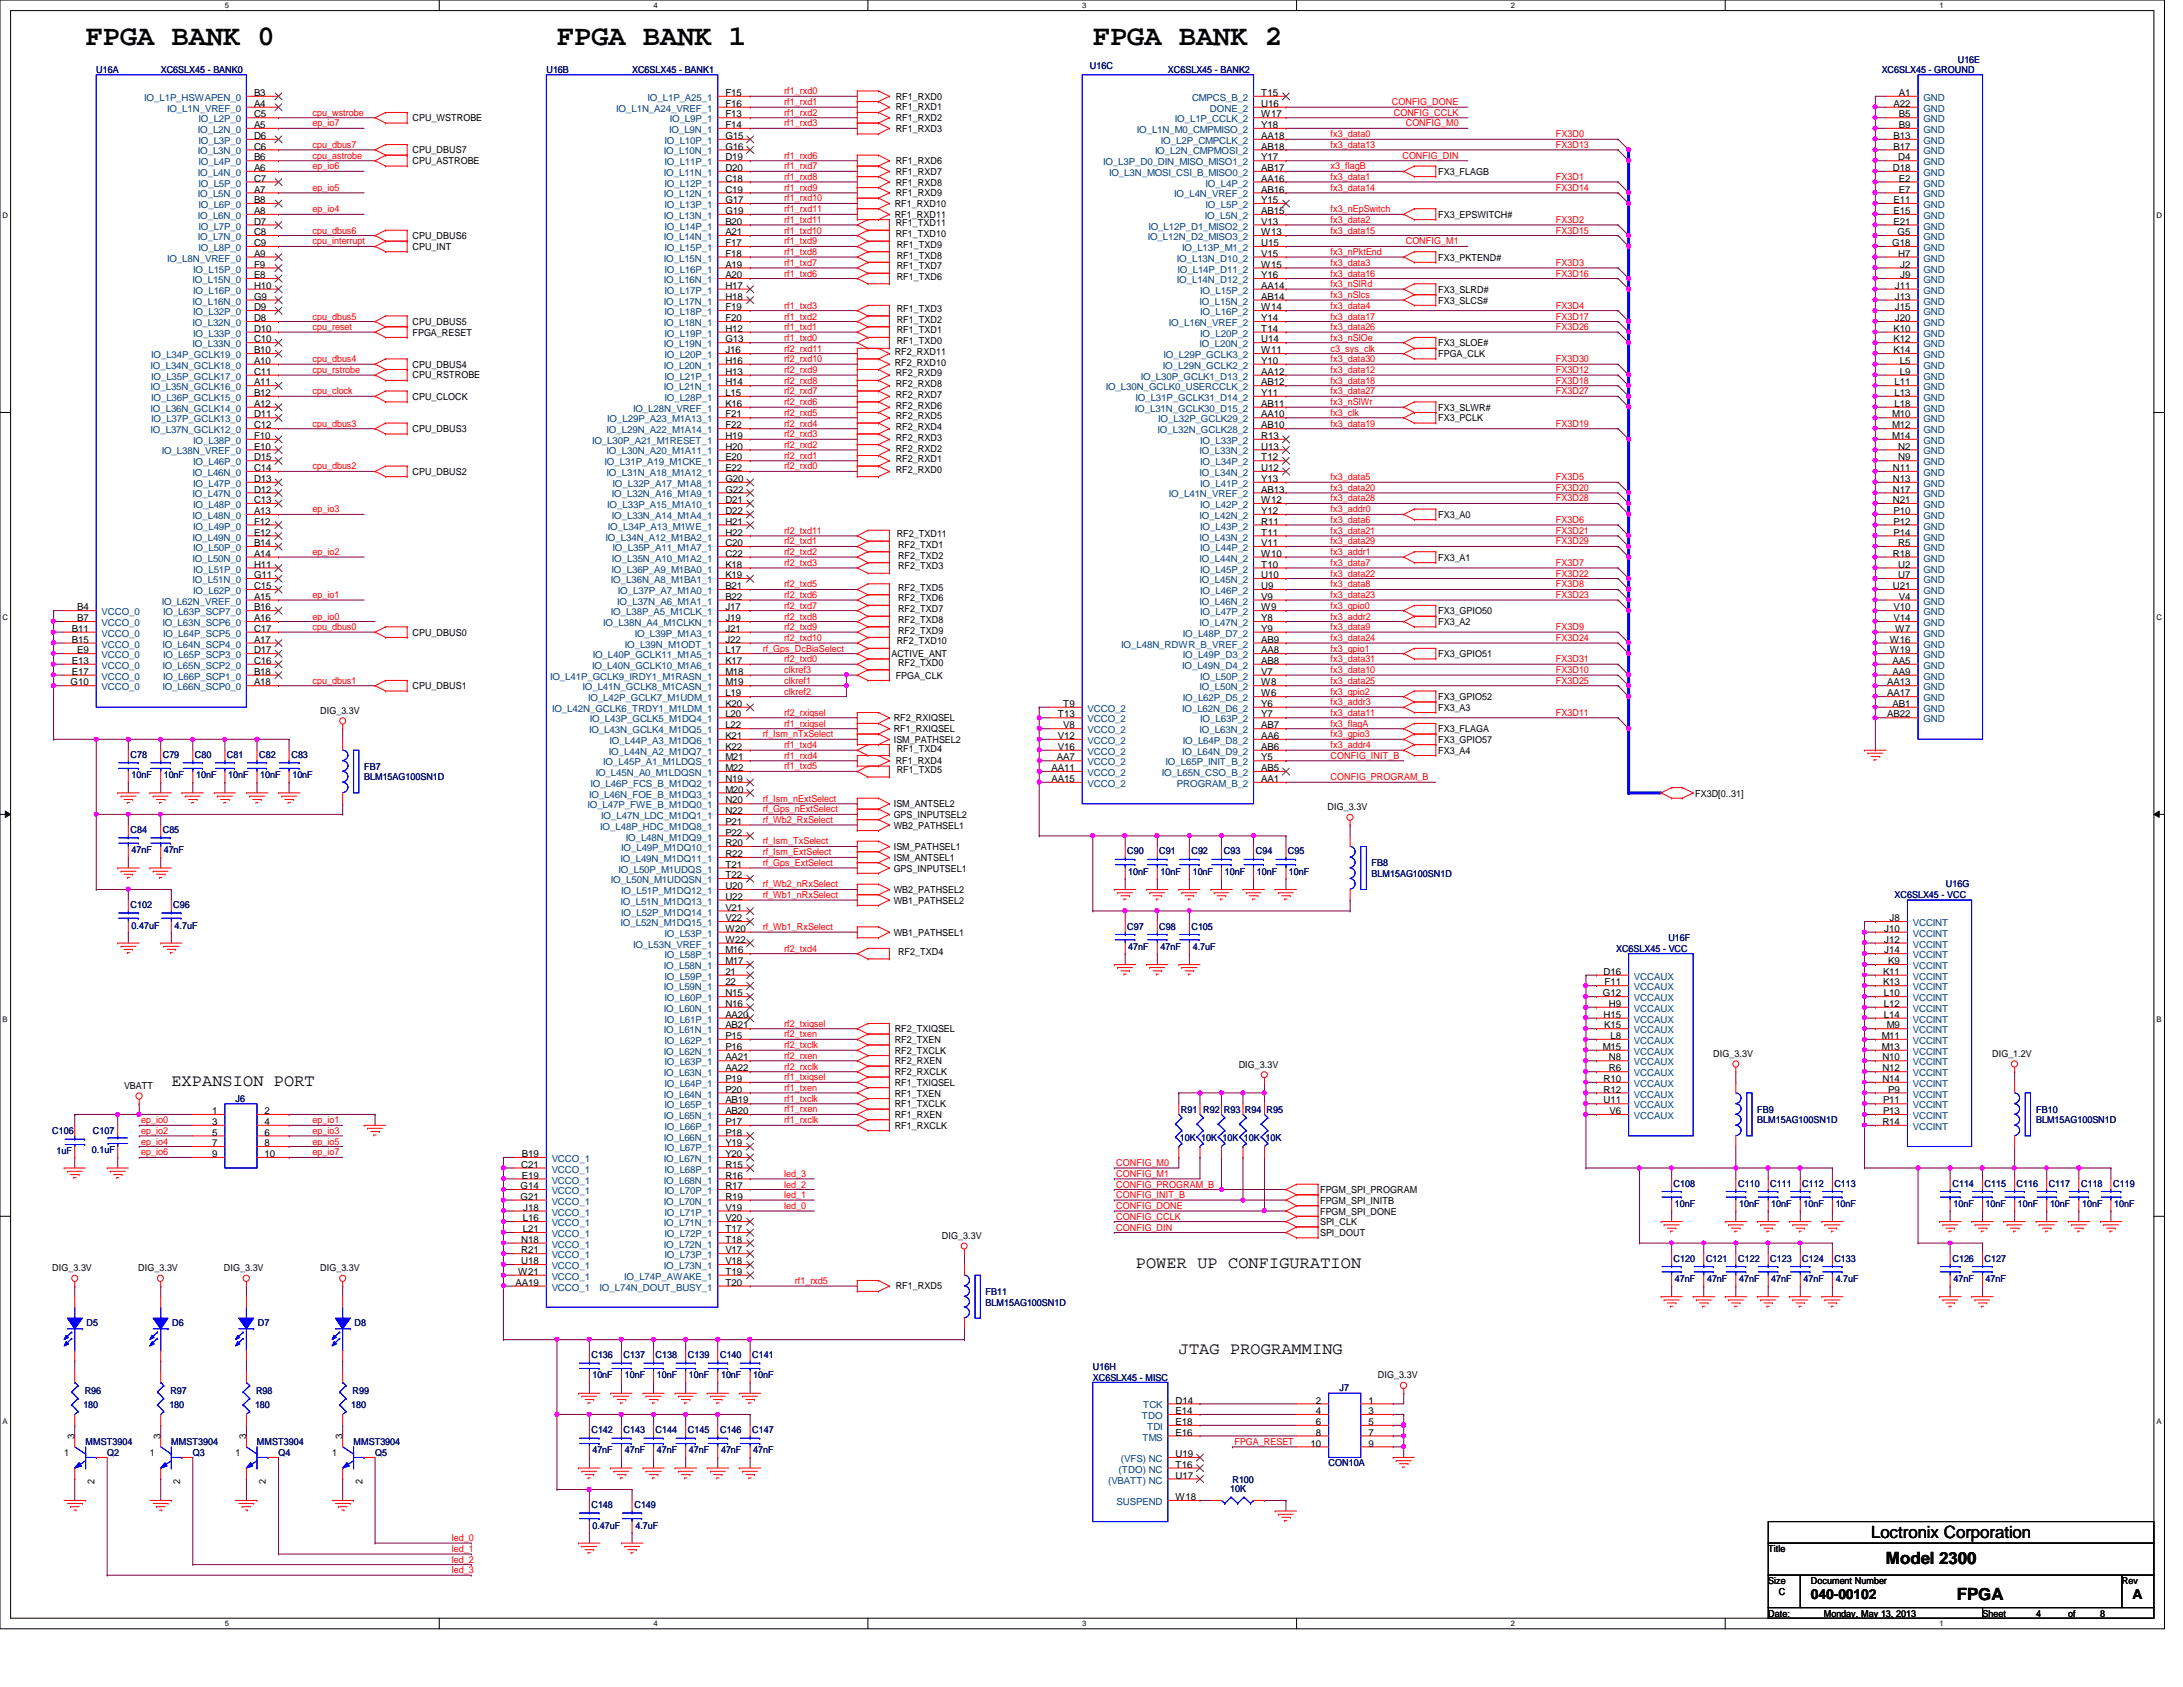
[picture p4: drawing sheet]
<svg xmlns="http://www.w3.org/2000/svg" width="279mm" height="216mm" viewBox="0 0 279 216" stroke-linecap="round" stroke-linejoin="round" font-family="sans-serif">
<defs><g id="words">
<g font-size="3.7">
<text x="11" y="5.8">FPGA BANK 0</text>
<text x="71.3" y="5.8">FPGA BANK 1</text>
<text x="139.9" y="5.8">FPGA BANK 2</text>
</g>
<g font-size="2.2">
<text x="21.9" y="138.9">EXPANSION PORT</text>
<text x="145.4" y="162.2">POWER UP CONFIGURATION</text>
<text x="150.9" y="173.2">JTAG PROGRAMMING</text>
<text x="239.5" y="196.9">Loctronix Corporation</text>
<text x="241.4" y="200.2">Model 2300</text>
<text x="250.4" y="204.7">FPGA</text>
</g>
<g font-size="1.8">
<text x="231.8" y="204.6">040-00102</text>
<text x="272.9" y="204.6">A</text>
</g>
<g font-size="1.2" fill="#000080">
<text x="12.3" y="9.4">U16A</text>
<text x="20.6" y="9.4">XC6SLX45 - BANK0</text>
<text x="69.9" y="9.4">U16B</text>
<text x="80.9" y="9.4">XC6SLX45 - BANK1</text>
<text x="139.5" y="8.8">U16C</text>
<text x="149.5" y="9.4">XC6SLX45 - BANK2</text>
<text x="240.8" y="9.4">XC6SLX45 - GROUND</text>
<text x="250.6" y="8">U16E</text>
<text x="16.7" y="97">C78</text>
<text x="16.8" y="99.6">10nF</text>
<text x="20.8" y="97">C79</text>
<text x="21" y="99.6">10nF</text>
<text x="24.9" y="97">C80</text>
<text x="25.1" y="99.6">10nF</text>
<text x="29" y="97">C81</text>
<text x="29.2" y="99.6">10nF</text>
<text x="33.2" y="97">C82</text>
<text x="33.3" y="99.6">10nF</text>
<text x="37.3" y="97">C83</text>
<text x="37.4" y="99.6">10nF</text>
<text x="46.6" y="98.5">FB7</text>
<text x="46.6" y="99.9">BLM15AG100SN1D</text>
<text x="16.7" y="106.6">C84</text>
<text x="20.8" y="106.6">C85</text>
<text x="16.8" y="109.2">47nF</text>
<text x="21" y="109.2">47nF</text>
<text x="144.3" y="109.3">C90</text>
<text x="144.4" y="112">10nF</text>
<text x="148.4" y="109.3">C91</text>
<text x="148.5" y="112">10nF</text>
<text x="152.5" y="109.3">C92</text>
<text x="152.7" y="112">10nF</text>
<text x="156.6" y="109.3">C93</text>
<text x="156.8" y="112">10nF</text>
<text x="160.7" y="109.3">C94</text>
<text x="160.9" y="112">10nF</text>
<text x="164.8" y="109.3">C95</text>
<text x="165" y="112">10nF</text>
<text x="175.6" y="110.9">FB8</text>
<text x="175.6" y="112.2">BLM15AG100SN1D</text>
<text x="249" y="113.6">U16G</text>
<text x="16.7" y="116.2">C102</text>
<text x="16.8" y="118.8">0.47uF</text>
<text x="22.2" y="116.2">C96</text>
<text x="22.4" y="118.8">4.7uF</text>
<text x="144.3" y="119">C97</text>
<text x="148.4" y="119">C98</text>
<text x="152.5" y="119">C105</text>
<text x="242.5" y="115">XC6SLX45 - VCC</text>
<text x="144.4" y="121.5">47nF</text>
<text x="148.5" y="121.5">47nF</text>
<text x="152.7" y="121.5">4.7uF</text>
<text x="206.8" y="121.8">XC6SLX45 - VCC</text>
<text x="213.5" y="120.4">U16F</text>
<text x="30.1" y="141">J6</text>
<text x="151.1" y="142.4">R91 R92 R93 R94 R95</text>
<text x="224.9" y="142.4">FB9</text>
<text x="224.9" y="143.8">BLM15AG100SN1D</text>
<text x="260.6" y="142.4">FB10</text>
<text x="260.6" y="143.8">BLM15AG100SN1D</text>
<text x="6.7" y="145.2">C106</text>
<text x="7.2" y="147.7">1uF</text>
<text x="11.8" y="147.6">0.1uF</text>
<text x="11.9" y="145.2">C107</text>
<text x="151" y="146">10K 10K 10K 10K 10K</text>
<text x="214.2" y="151.8">C108</text>
<text x="214.4" y="154.5">10nF</text>
<text x="222.5" y="151.8">C110</text>
<text x="222.6" y="154.5">10nF</text>
<text x="226.6" y="151.8">C111</text>
<text x="226.7" y="154.5">10nF</text>
<text x="230.7" y="151.8">C112</text>
<text x="230.8" y="154.5">10nF</text>
<text x="234.8" y="151.8">C113</text>
<text x="234.9" y="154.5">10nF</text>
<text x="249.9" y="151.8">C114</text>
<text x="250" y="154.5">10nF</text>
<text x="254" y="151.8">C115</text>
<text x="254.1" y="154.5">10nF</text>
<text x="258.1" y="151.8">C116</text>
<text x="258.3" y="154.5">10nF</text>
<text x="262.2" y="151.8">C117</text>
<text x="262.4" y="154.5">10nF</text>
<text x="266.4" y="151.8">C118</text>
<text x="266.5" y="154.5">10nF</text>
<text x="270.5" y="151.8">C119</text>
<text x="270.6" y="154.5">10nF</text>
<text x="214.2" y="161.5">C120</text>
<text x="218.4" y="161.5">C121</text>
<text x="222.5" y="161.5">C122</text>
<text x="226.6" y="161.5">C123</text>
<text x="230.7" y="161.5">C124</text>
<text x="234.8" y="161.5">C133</text>
<text x="249.9" y="161.5">C126</text>
<text x="254" y="161.5">C127</text>
<text x="126.2" y="165.7">FB11</text>
<text x="126.2" y="167.1">BLM15AG100SN1D</text>
<text x="214.4" y="164.1">47nF</text>
<text x="218.5" y="164.1">47nF</text>
<text x="222.6" y="164.1">47nF</text>
<text x="226.7" y="164.1">47nF</text>
<text x="230.8" y="164.1">47nF</text>
<text x="234.9" y="164.1">4.7uF</text>
<text x="250" y="164.1">47nF</text>
<text x="254.1" y="164.1">47nF</text>
<text x="11.1" y="169.7">D5</text>
<text x="22.1" y="169.7">D6</text>
<text x="33" y="169.7">D7</text>
<text x="45.4" y="169.7">D8</text>
<text x="75.7" y="173.8">C136</text>
<text x="79.8" y="173.8">C137</text>
<text x="83.9" y="173.8">C138</text>
<text x="88.1" y="173.8">C139</text>
<text x="92.2" y="173.8">C140</text>
<text x="96.3" y="173.8">C141</text>
<text x="10.8" y="178.4">R96</text>
<text x="21.8" y="178.4">R97</text>
<text x="32.8" y="178.4">R98</text>
<text x="45.1" y="178.4">R99</text>
<text x="75.8" y="176.4">10nF</text>
<text x="80" y="176.4">10nF</text>
<text x="84.1" y="176.4">10nF</text>
<text x="88.2" y="176.4">10nF</text>
<text x="92.3" y="176.4">10nF</text>
<text x="96.4" y="176.4">10nF</text>
<text x="139.9" y="175.3">U16H</text>
<text x="139.9" y="176.7">XC6SLX45 - MISC</text>
<text x="171.4" y="178.1">J7</text>
<text x="10.7" y="180.3">180</text>
<text x="11" y="184.9">MMST3904</text>
<text x="21.7" y="180.3">180</text>
<text x="21.9" y="184.9">MMST3904</text>
<text x="32.6" y="180.3">180</text>
<text x="32.9" y="184.9">MMST3904</text>
<text x="45" y="180.3">180</text>
<text x="45.3" y="184.9">MMST3904</text>
<text x="75.7" y="183.4">C142</text>
<text x="79.8" y="183.4">C143</text>
<text x="83.9" y="183.4">C144</text>
<text x="88.1" y="183.4">C145</text>
<text x="92.2" y="183.4">C146</text>
<text x="96.3" y="183.4">C147</text>
<text x="13.7" y="186.3">Q2</text>
<text x="24.7" y="186.3">Q3</text>
<text x="35.6" y="186.3">Q4</text>
<text x="48" y="186.3">Q5</text>
<text x="75.8" y="186">47nF</text>
<text x="80" y="186">47nF</text>
<text x="84.1" y="186">47nF</text>
<text x="88.2" y="186">47nF</text>
<text x="92.3" y="186">47nF</text>
<text x="96.4" y="186">47nF</text>
<text x="157.4" y="191">10K</text>
<text x="157.7" y="189.7">R100</text>
<text x="170.1" y="187.7">CON10A</text>
<text x="75.7" y="193">C148</text>
<text x="75.8" y="195.6">0.47uF</text>
<text x="81.2" y="193">C149</text>
<text x="81.3" y="195.6">4.7uF</text>
</g>
<g font-size="1.2" fill="#004080">
<text x="18.5" y="12.9">IO_L1P_HSWAPEN_0</text>
<text x="21.4" y="14.3">IO_L1N_VREF_0</text>
<text x="25.3" y="17">IO_L2N_0</text>
<text x="25.4" y="15.7">IO_L2P_0</text>
<text x="78.9" y="14.3">IO_L1N_A24_VREF_1</text>
<text x="82.9" y="12.9">IO_L1P_A25_1</text>
<text x="85.6" y="17">IO_L9N_1</text>
<text x="85.7" y="15.7">IO_L9P_1</text>
<text x="145.5" y="17">IO_L1N_M0_CMPMISO_2</text>
<text x="150.4" y="15.7">IO_L1P_CCLK_2</text>
<text x="152.6" y="12.9">CMPCS_B_2</text>
<text x="154.9" y="14.3">DONE_2</text>
<text x="246.2" y="12.9">GND</text>
<text x="246.2" y="14.3">GND</text>
<text x="246.2" y="15.7">GND</text>
<text x="246.2" y="17">GND</text>
<text x="25.3" y="19.8">IO_L3N_0</text>
<text x="25.3" y="22.5">IO_L4N_0</text>
<text x="25.4" y="18.4">IO_L3P_0</text>
<text x="25.4" y="21.2">IO_L4P_0</text>
<text x="25.4" y="23.9">IO_L5P_0</text>
<text x="85" y="19.8">IO_L10N_1</text>
<text x="85" y="22.5">IO_L11N_1</text>
<text x="85" y="18.4">IO_L10P_1</text>
<text x="85" y="21.2">IO_L11P_1</text>
<text x="85" y="23.9">IO_L12P_1</text>
<text x="141.2" y="21.2">IO_L3P_D0_DIN_MISO_MISO1_2</text>
<text x="141.9" y="22.5">IO_L3N_MOSI_CSI_B_MISO0_2</text>
<text x="147.8" y="19.8">IO_L2N_CMPMOSI_2</text>
<text x="148.6" y="18.4">IO_L2P_CMPCLK_2</text>
<text x="154.3" y="23.9">IO_L4P_2</text>
<text x="246.2" y="18.4">GND</text>
<text x="246.2" y="19.8">GND</text>
<text x="246.2" y="21.2">GND</text>
<text x="246.2" y="22.5">GND</text>
<text x="246.2" y="23.9">GND</text>
<text x="25.3" y="25.3">IO_L5N_0</text>
<text x="25.3" y="28">IO_L6N_0</text>
<text x="25.4" y="26.6">IO_L6P_0</text>
<text x="25.4" y="29.4">IO_L7P_0</text>
<text x="85" y="25.3">IO_L12N_1</text>
<text x="85" y="28">IO_L13N_1</text>
<text x="85" y="26.6">IO_L13P_1</text>
<text x="85" y="29.4">IO_L14P_1</text>
<text x="147" y="29.4">IO_L12P_D1_MISO2_2</text>
<text x="150.3" y="25.3">IO_L4N_VREF_2</text>
<text x="154.2" y="28">IO_L5N_2</text>
<text x="154.3" y="26.6">IO_L5P_2</text>
<text x="246.2" y="25.3">GND</text>
<text x="246.2" y="26.6">GND</text>
<text x="246.2" y="28">GND</text>
<text x="246.2" y="29.4">GND</text>
<text x="21.4" y="33.5">IO_L8N_VREF_0</text>
<text x="24.7" y="34.9">IO_L15P_0</text>
<text x="25.3" y="30.7">IO_L7N_0</text>
<text x="25.4" y="32.1">IO_L8P_0</text>
<text x="85" y="30.7">IO_L14N_1</text>
<text x="85" y="33.5">IO_L15N_1</text>
<text x="85" y="32.1">IO_L15P_1</text>
<text x="85" y="34.9">IO_L16P_1</text>
<text x="146.9" y="30.7">IO_L12N_D2_MISO3_2</text>
<text x="150.6" y="33.5">IO_L13N_D10_2</text>
<text x="150.7" y="34.9">IO_L14P_D11_2</text>
<text x="151.3" y="32.1">IO_L13P_M1_2</text>
<text x="246.2" y="30.7">GND</text>
<text x="246.2" y="32.1">GND</text>
<text x="246.2" y="33.5">GND</text>
<text x="246.2" y="34.9">GND</text>
<text x="24.6" y="36.2">IO_L15N_0</text>
<text x="24.6" y="39">IO_L16N_0</text>
<text x="24.6" y="41.7">IO_L32N_0</text>
<text x="24.7" y="37.6">IO_L16P_0</text>
<text x="24.7" y="40.3">IO_L32P_0</text>
<text x="85" y="36.2">IO_L16N_1</text>
<text x="85" y="39">IO_L17N_1</text>
<text x="85" y="41.7">IO_L18N_1</text>
<text x="85" y="37.6">IO_L17P_1</text>
<text x="85" y="40.3">IO_L18P_1</text>
<text x="149.6" y="41.7">IO_L16N_VREF_2</text>
<text x="150.6" y="36.2">IO_L14N_D12_2</text>
<text x="153.5" y="39">IO_L15N_2</text>
<text x="153.6" y="37.6">IO_L15P_2</text>
<text x="153.6" y="40.3">IO_L16P_2</text>
<text x="246.2" y="36.2">GND</text>
<text x="246.2" y="37.6">GND</text>
<text x="246.2" y="39">GND</text>
<text x="246.2" y="40.3">GND</text>
<text x="246.2" y="41.7">GND</text>
<text x="19.3" y="47.2">IO_L34N_GCLK18_0</text>
<text x="19.3" y="45.8">IO_L34P_GCLK19_0</text>
<text x="24.6" y="44.4">IO_L33N_0</text>
<text x="24.7" y="43.1">IO_L33P_0</text>
<text x="85" y="44.4">IO_L19N_1</text>
<text x="85" y="47.2">IO_L20N_1</text>
<text x="85" y="43.1">IO_L19P_1</text>
<text x="85" y="45.8">IO_L20P_1</text>
<text x="148.8" y="47.2">IO_L29N_GCLK2_2</text>
<text x="148.9" y="45.8">IO_L29P_GCLK3_2</text>
<text x="153.5" y="44.4">IO_L20N_2</text>
<text x="153.6" y="43.1">IO_L20P_2</text>
<text x="246.2" y="43.1">GND</text>
<text x="246.2" y="44.4">GND</text>
<text x="246.2" y="45.8">GND</text>
<text x="246.2" y="47.2">GND</text>
<text x="19.3" y="50">IO_L35N_GCLK16_0</text>
<text x="19.3" y="52.7">IO_L36N_GCLK14_0</text>
<text x="19.3" y="48.6">IO_L35P_GCLK17_0</text>
<text x="19.3" y="51.3">IO_L36P_GCLK15_0</text>
<text x="81" y="52.7">IO_L28N_VREF_1</text>
<text x="85" y="50">IO_L21N_1</text>
<text x="85" y="48.6">IO_L21P_1</text>
<text x="85" y="51.3">IO_L28P_1</text>
<text x="141.5" y="50">IO_L30N_GCLK0_USERCCLK_2</text>
<text x="145.2" y="52.7">IO_L31N_GCLK30_D15_2</text>
<text x="145.3" y="51.3">IO_L31P_GCLK31_D14_2</text>
<text x="146" y="48.6">IO_L30P_GCLK1_D13_2</text>
<text x="246.2" y="48.6">GND</text>
<text x="246.2" y="50">GND</text>
<text x="246.2" y="51.3">GND</text>
<text x="246.2" y="52.7">GND</text>
<text x="19.3" y="55.5">IO_L37N_GCLK12_0</text>
<text x="19.3" y="54.1">IO_L37P_GCLK13_0</text>
<text x="20.7" y="58.2">IO_L38N_VREF_0</text>
<text x="24.7" y="56.8">IO_L38P_0</text>
<text x="24.7" y="59.6">IO_L46P_0</text>
<text x="75.8" y="56.8">IO_L30P_A21_M1RESET_1</text>
<text x="77.4" y="59.6">IO_L31P_A19_M1CKE_1</text>
<text x="77.6" y="55.5">IO_L29N_A22_M1A14_1</text>
<text x="77.6" y="58.2">IO_L30N_A20_M1A11_1</text>
<text x="77.7" y="54.1">IO_L29P_A23_M1A13_1</text>
<text x="148.2" y="55.5">IO_L32N_GCLK28_2</text>
<text x="148.3" y="54.1">IO_L32P_GCLK29_2</text>
<text x="153.5" y="58.2">IO_L33N_2</text>
<text x="153.6" y="56.8">IO_L33P_2</text>
<text x="153.6" y="59.6">IO_L34P_2</text>
<text x="246.2" y="54.1">GND</text>
<text x="246.2" y="55.5">GND</text>
<text x="246.2" y="56.8">GND</text>
<text x="246.2" y="58.2">GND</text>
<text x="246.2" y="59.6">GND</text>
<text x="24.6" y="60.9">IO_L46N_0</text>
<text x="24.6" y="63.7">IO_L47N_0</text>
<text x="24.7" y="62.3">IO_L47P_0</text>
<text x="24.7" y="65">IO_L48P_0</text>
<text x="77.6" y="60.9">IO_L31N_A18_M1A12_1</text>
<text x="77.7" y="65">IO_L33P_A15_M1A10_1</text>
<text x="78.3" y="63.7">IO_L32N_A16_M1A9_1</text>
<text x="78.4" y="62.3">IO_L32P_A17_M1A8_1</text>
<text x="149.6" y="63.7">IO_L41N_VREF_2</text>
<text x="153.5" y="60.9">IO_L34N_2</text>
<text x="153.6" y="62.3">IO_L41P_2</text>
<text x="153.6" y="65">IO_L42P_2</text>
<text x="246.2" y="60.9">GND</text>
<text x="246.2" y="62.3">GND</text>
<text x="246.2" y="63.7">GND</text>
<text x="246.2" y="65">GND</text>
<text x="24.6" y="66.4">IO_L48N_0</text>
<text x="24.6" y="69.2">IO_L49N_0</text>
<text x="24.6" y="71.9">IO_L50N_0</text>
<text x="24.7" y="67.8">IO_L49P_0</text>
<text x="24.7" y="70.5">IO_L50P_0</text>
<text x="77.5" y="69.2">IO_L34N_A12_M1BA2_1</text>
<text x="77.8" y="67.8">IO_L34P_A13_M1WE_1</text>
<text x="78.3" y="66.4">IO_L33N_A14_M1A4_1</text>
<text x="78.3" y="71.9">IO_L35N_A10_M1A2_1</text>
<text x="78.4" y="70.5">IO_L35P_A11_M1A7_1</text>
<text x="153.5" y="66.4">IO_L42N_2</text>
<text x="153.5" y="69.2">IO_L43N_2</text>
<text x="153.5" y="71.9">IO_L44N_2</text>
<text x="153.6" y="67.8">IO_L43P_2</text>
<text x="153.6" y="70.5">IO_L44P_2</text>
<text x="246.2" y="66.4">GND</text>
<text x="246.2" y="67.8">GND</text>
<text x="246.2" y="69.2">GND</text>
<text x="246.2" y="70.5">GND</text>
<text x="246.2" y="71.9">GND</text>
<text x="20.7" y="77.4">IO_L62N_VREF_0</text>
<text x="24.6" y="74.6">IO_L51N_0</text>
<text x="24.7" y="73.3">IO_L51P_0</text>
<text x="24.7" y="76">IO_L62P_0</text>
<text x="78.2" y="74.6">IO_L36N_A8_M1BA1_1</text>
<text x="78.3" y="73.3">IO_L36P_A9_M1BA0_1</text>
<text x="79" y="77.4">IO_L37N_A6_M1A1_1</text>
<text x="79.1" y="76">IO_L37P_A7_M1A0_1</text>
<text x="153.5" y="74.6">IO_L45N_2</text>
<text x="153.5" y="77.4">IO_L46N_2</text>
<text x="153.6" y="73.3">IO_L45P_2</text>
<text x="153.6" y="76">IO_L46P_2</text>
<text x="246.2" y="73.3">GND</text>
<text x="246.2" y="74.6">GND</text>
<text x="246.2" y="76">GND</text>
<text x="246.2" y="77.4">GND</text>
<text x="13" y="78.7">VCCO_0</text>
<text x="13" y="80.1">VCCO_0</text>
<text x="13" y="81.5">VCCO_0</text>
<text x="13" y="82.9">VCCO_0</text>
<text x="20.8" y="80.1">IO_L63N_SCP6_0</text>
<text x="20.8" y="82.9">IO_L64N_SCP4_0</text>
<text x="20.9" y="78.7">IO_L63P_SCP7_0</text>
<text x="20.9" y="81.5">IO_L64P_SCP5_0</text>
<text x="77.2" y="80.1">IO_L38N_A4_M1CLKN_1</text>
<text x="78.2" y="78.7">IO_L38P_A5_M1CLK_1</text>
<text x="80" y="82.9">IO_L39N_M1ODT_1</text>
<text x="81.2" y="81.5">IO_L39P_M1A3_1</text>
<text x="143.5" y="82.9">IO_L48N_RDWR_B_VREF_2</text>
<text x="151.4" y="81.5">IO_L48P_D7_2</text>
<text x="153.5" y="80.1">IO_L47N_2</text>
<text x="153.6" y="78.7">IO_L47P_2</text>
<text x="246.2" y="78.7">GND</text>
<text x="246.2" y="80.1">GND</text>
<text x="246.2" y="81.5">GND</text>
<text x="246.2" y="82.9">GND</text>
<text x="13" y="84.2">VCCO_0</text>
<text x="13" y="85.6">VCCO_0</text>
<text x="13" y="87">VCCO_0</text>
<text x="13" y="88.3">VCCO_0</text>
<text x="20.8" y="85.6">IO_L65N_SCP2_0</text>
<text x="20.8" y="88.3">IO_L66N_SCP0_0</text>
<text x="20.9" y="84.2">IO_L65P_SCP3_0</text>
<text x="20.9" y="87">IO_L66P_SCP1_0</text>
<text x="70.4" y="87">IO_L41P_GCLK9_IRDY1_M1RASN_1</text>
<text x="74.5" y="88.3">IO_L41N_GCLK8_M1CASN_1</text>
<text x="75.3" y="89.7">IO_L42P_GCLK7_M1UDM_1</text>
<text x="75.8" y="85.6">IO_L40N_GCLK10_M1A6_1</text>
<text x="75.9" y="84.2">IO_L40P_GCLK11_M1A5_1</text>
<text x="151.3" y="85.6">IO_L49N_D4_2</text>
<text x="151.4" y="84.2">IO_L49P_D3_2</text>
<text x="151.4" y="89.7">IO_L62P_D5_2</text>
<text x="153.5" y="88.3">IO_L50N_2</text>
<text x="153.6" y="87">IO_L50P_2</text>
<text x="246.2" y="84.2">GND</text>
<text x="246.2" y="85.6">GND</text>
<text x="246.2" y="87">GND</text>
<text x="246.2" y="88.3">GND</text>
<text x="246.2" y="89.7">GND</text>
<text x="70.7" y="91.1">IO_L42N_GCLK6_TRDY1_M1LDM_1</text>
<text x="75.4" y="93.9">IO_L43N_GCLK4_M1DQ5_1</text>
<text x="75.5" y="92.5">IO_L43P_GCLK5_M1DQ4_1</text>
<text x="78" y="95.2">IO_L44P_A3_M1DQ6_1</text>
<text x="139.2" y="91.1">VCCO_2</text>
<text x="139.2" y="92.5">VCCO_2</text>
<text x="139.2" y="93.9">VCCO_2</text>
<text x="139.2" y="95.2">VCCO_2</text>
<text x="151.3" y="91.1">IO_L62N_D6_2</text>
<text x="151.4" y="95.2">IO_L64P_D8_2</text>
<text x="153.5" y="93.9">IO_L63N_2</text>
<text x="153.6" y="92.5">IO_L63P_2</text>
<text x="246.2" y="91.1">GND</text>
<text x="246.2" y="92.5">GND</text>
<text x="75.6" y="100.7">IO_L46P_FCS_B_M1DQ2_1</text>
<text x="76.2" y="99.3">IO_L45N_A0_M1LDQSN_1</text>
<text x="77.2" y="98">IO_L45P_A1_M1LDQS_1</text>
<text x="77.9" y="96.6">IO_L44N_A2_M1DQ7_1</text>
<text x="139.2" y="96.6">VCCO_2</text>
<text x="139.2" y="98">VCCO_2</text>
<text x="139.2" y="99.3">VCCO_2</text>
<text x="139.2" y="100.7">VCCO_2</text>
<text x="148.7" y="99.3">IO_L65N_CSO_B_2</text>
<text x="149.2" y="98">IO_L65P_INIT_B_2</text>
<text x="150.6" y="100.7">PROGRAM_B_2</text>
<text x="151.3" y="96.6">IO_L64N_D9_2</text>
<text x="75.2" y="103.5">IO_L47P_FWE_B_M1DQ0_1</text>
<text x="75.4" y="102.1">IO_L46N_FOE_B_M1DQ3_1</text>
<text x="76.8" y="106.2">IO_L48P_HDC_M1DQ8_1</text>
<text x="77" y="104.8">IO_L47N_LDC_M1DQ1_1</text>
<text x="80.1" y="107.6">IO_L48N_M1DQ9_1</text>
<text x="78.2" y="113">IO_L50N_M1UDQSN_1</text>
<text x="79.2" y="111.7">IO_L50P_M1UDQS_1</text>
<text x="79.4" y="110.3">IO_L49N_M1DQ11_1</text>
<text x="79.5" y="108.9">IO_L49P_M1DQ10_1</text>
<text x="79.4" y="115.8">IO_L51N_M1DQ13_1</text>
<text x="79.4" y="118.5">IO_L52N_M1DQ15_1</text>
<text x="79.5" y="114.4">IO_L51P_M1DQ12_1</text>
<text x="79.5" y="117.2">IO_L52P_M1DQ14_1</text>
<text x="85" y="119.9">IO_L53P_1</text>
<text x="244.8" y="118.5">VCCINT</text>
<text x="244.8" y="119.9">VCCINT</text>
<text x="81" y="121.3">IO_L53N_VREF_1</text>
<text x="85" y="124">IO_L58N_1</text>
<text x="85" y="122.6">IO_L58P_1</text>
<text x="85" y="125.4">IO_L59P_1</text>
<text x="209.1" y="125.4">VCCAUX</text>
<text x="244.8" y="121.3">VCCINT</text>
<text x="244.8" y="122.6">VCCINT</text>
<text x="244.8" y="124">VCCINT</text>
<text x="244.8" y="125.4">VCCINT</text>
<text x="85" y="126.7">IO_L59N_1</text>
<text x="85" y="129.5">IO_L60N_1</text>
<text x="85" y="128.1">IO_L60P_1</text>
<text x="85" y="130.9">IO_L61P_1</text>
<text x="209.1" y="126.7">VCCAUX</text>
<text x="209.1" y="128.1">VCCAUX</text>
<text x="209.1" y="129.5">VCCAUX</text>
<text x="209.1" y="130.9">VCCAUX</text>
<text x="244.8" y="126.7">VCCINT</text>
<text x="244.8" y="128.1">VCCINT</text>
<text x="244.8" y="129.5">VCCINT</text>
<text x="244.8" y="130.9">VCCINT</text>
<text x="85" y="132.2">IO_L61N_1</text>
<text x="85" y="135">IO_L62N_1</text>
<text x="85" y="137.8">IO_L63N_1</text>
<text x="85" y="133.6">IO_L62P_1</text>
<text x="85" y="136.4">IO_L63P_1</text>
<text x="209.1" y="132.2">VCCAUX</text>
<text x="209.1" y="133.6">VCCAUX</text>
<text x="209.1" y="135">VCCAUX</text>
<text x="209.1" y="136.4">VCCAUX</text>
<text x="209.1" y="137.8">VCCAUX</text>
<text x="244.8" y="132.2">VCCINT</text>
<text x="244.8" y="133.6">VCCINT</text>
<text x="244.8" y="135">VCCINT</text>
<text x="244.8" y="136.4">VCCINT</text>
<text x="244.8" y="137.8">VCCINT</text>
<text x="85" y="140.5">IO_L64N_1</text>
<text x="85" y="143.2">IO_L65N_1</text>
<text x="85" y="139.1">IO_L64P_1</text>
<text x="85" y="141.9">IO_L65P_1</text>
<text x="209.1" y="139.1">VCCAUX</text>
<text x="209.1" y="140.5">VCCAUX</text>
<text x="209.1" y="141.9">VCCAUX</text>
<text x="209.1" y="143.2">VCCAUX</text>
<text x="244.8" y="139.1">VCCINT</text>
<text x="244.8" y="140.5">VCCINT</text>
<text x="244.8" y="141.9">VCCINT</text>
<text x="244.8" y="143.2">VCCINT</text>
<text x="70.6" y="148.7">VCCO_1</text>
<text x="85" y="146">IO_L66N_1</text>
<text x="85" y="148.7">IO_L67N_1</text>
<text x="85" y="144.6">IO_L66P_1</text>
<text x="85" y="147.3">IO_L67P_1</text>
<text x="244.8" y="144.6">VCCINT</text>
<text x="70.6" y="150.1">VCCO_1</text>
<text x="70.6" y="151.5">VCCO_1</text>
<text x="70.6" y="152.8">VCCO_1</text>
<text x="70.6" y="154.2">VCCO_1</text>
<text x="70.6" y="155.6">VCCO_1</text>
<text x="85" y="151.5">IO_L68N_1</text>
<text x="85" y="154.2">IO_L70N_1</text>
<text x="85" y="150.1">IO_L68P_1</text>
<text x="85" y="152.8">IO_L70P_1</text>
<text x="85" y="155.6">IO_L71P_1</text>
<text x="70.6" y="156.9">VCCO_1</text>
<text x="70.6" y="158.3">VCCO_1</text>
<text x="70.6" y="159.7">VCCO_1</text>
<text x="70.6" y="161">VCCO_1</text>
<text x="85" y="156.9">IO_L71N_1</text>
<text x="85" y="159.7">IO_L72N_1</text>
<text x="85" y="158.3">IO_L72P_1</text>
<text x="85" y="161">IO_L73P_1</text>
<text x="70.6" y="162.4">VCCO_1</text>
<text x="70.6" y="163.8">VCCO_1</text>
<text x="70.6" y="165.2">VCCO_1</text>
<text x="76.8" y="165.2">IO_L74N_DOUT_BUSY_1</text>
<text x="79.9" y="163.8">IO_L74P_AWAKE_1</text>
<text x="85" y="162.4">IO_L73N_1</text>
<text x="146.1" y="181.6">TDO</text>
<text x="146.2" y="184.4">TMS</text>
<text x="146.3" y="180.3">TCK</text>
<text x="146.8" y="183">TDI</text>
<text x="141.8" y="189.9">(VBATT) NC</text>
<text x="143.2" y="188.5">(TDO) NC</text>
<text x="143.5" y="187.1">(VFS) NC</text>
<text x="142.9" y="192.6">SUSPEND</text>
</g>
<g font-size="1.2">
<text x="32.5" y="12.3">B3</text>
<text x="32.5" y="13.7">A4</text>
<text x="32.5" y="15">C5</text>
<text x="32.5" y="16.4">A5</text>
<text x="32.5" y="17.8">D6</text>
<text x="52.8" y="15.5">CPU_WSTROBE</text>
<text x="92.8" y="12.3">F15</text>
<text x="92.8" y="13.7">F16</text>
<text x="92.8" y="15">F13</text>
<text x="92.8" y="16.4">F14</text>
<text x="92.8" y="17.8">G15</text>
<text x="114.6" y="12.8">RF1_RXD0</text>
<text x="114.6" y="15.5">RF1_RXD2</text>
<text x="114.6" y="14.1">RF1_RXD1</text>
<text x="114.6" y="16.9">RF1_RXD3</text>
<text x="161.4" y="12.3">T15</text>
<text x="161.4" y="13.7">U16</text>
<text x="161.4" y="15">W17</text>
<text x="161.4" y="16.4">Y18</text>
<text x="161.4" y="17.8">AA18</text>
<text x="242.4" y="13.7">A22</text>
<text x="242.4" y="17.8">B13</text>
<text x="243" y="12.3">A1</text>
<text x="243" y="15">B5</text>
<text x="243" y="16.4">B9</text>
<text x="32.5" y="19.1">C6</text>
<text x="32.5" y="20.5">B6</text>
<text x="32.5" y="21.9">A6</text>
<text x="32.5" y="23.2">C7</text>
<text x="52.8" y="19.6">CPU_DBUS7</text>
<text x="52.8" y="21">CPU_ASTROBE</text>
<text x="92.8" y="19.1">G16</text>
<text x="92.8" y="20.5">D19</text>
<text x="92.8" y="21.9">D20</text>
<text x="92.8" y="23.2">C18</text>
<text x="114.6" y="22.4">RF1_RXD7</text>
<text x="114.6" y="21">RF1_RXD6</text>
<text x="114.6" y="23.7">RF1_RXD8</text>
<text x="161.4" y="19.1">AB18</text>
<text x="161.4" y="20.5">Y17</text>
<text x="161.4" y="21.9">AB17</text>
<text x="161.4" y="23.2">AA16</text>
<text x="184.1" y="22.4">FX3_FLAGB</text>
<text x="242.3" y="21.9">D18</text>
<text x="242.4" y="19.1">B17</text>
<text x="243" y="20.5">D4</text>
<text x="243" y="23.2">E2</text>
<text x="32.5" y="24.6">A7</text>
<text x="32.5" y="26">B8</text>
<text x="32.5" y="27.4">A8</text>
<text x="32.5" y="28.7">D7</text>
<text x="92.8" y="24.6">C19</text>
<text x="92.8" y="26">G17</text>
<text x="92.8" y="27.4">G19</text>
<text x="92.8" y="28.7">B20</text>
<text x="114.5" y="26.5">RF1_RXD10</text>
<text x="114.5" y="27.9">RF1_RXD11</text>
<text x="114.6" y="25.1">RF1_RXD9</text>
<text x="114.6" y="29">RF1_TXD11</text>
<text x="161.4" y="24.6">AB16</text>
<text x="161.4" y="26">Y15</text>
<text x="161.4" y="27.4">AB15</text>
<text x="161.4" y="28.7">V13</text>
<text x="184.1" y="27.9">FX3_EPSWITCH#</text>
<text x="242.4" y="26">E11</text>
<text x="242.4" y="27.4">E15</text>
<text x="242.4" y="28.7">E21</text>
<text x="243" y="24.6">E7</text>
<text x="32.5" y="30.1">C8</text>
<text x="32.5" y="31.5">C9</text>
<text x="32.5" y="32.9">A9</text>
<text x="32.5" y="34.2">F9</text>
<text x="32.5" y="35.6">E8</text>
<text x="52.8" y="30.6">CPU_DBUS6</text>
<text x="52.8" y="32">CPU_INT</text>
<text x="92.8" y="30.1">A21</text>
<text x="92.8" y="31.5">F17</text>
<text x="92.8" y="32.9">F18</text>
<text x="92.8" y="34.2">A19</text>
<text x="92.8" y="35.6">A20</text>
<text x="114.6" y="30.4">RF1_TXD10</text>
<text x="114.8" y="35.8">RF1_TXD6</text>
<text x="114.8" y="34.5">RF1_TXD7</text>
<text x="114.8" y="33.1">RF1_TXD8</text>
<text x="114.8" y="31.7">RF1_TXD9</text>
<text x="161.4" y="30.1">W13</text>
<text x="161.4" y="31.5">U15</text>
<text x="161.4" y="32.9">V15</text>
<text x="161.4" y="34.2">W15</text>
<text x="161.4" y="35.6">Y16</text>
<text x="184.1" y="33.4">FX3_PKTEND#</text>
<text x="242.2" y="31.5">G18</text>
<text x="242.9" y="30.1">G5</text>
<text x="243" y="32.9">H7</text>
<text x="243.2" y="34.2">J2</text>
<text x="243.2" y="35.6">J9</text>
<text x="32.5" y="37">H10</text>
<text x="32.5" y="38.4">G9</text>
<text x="32.5" y="39.7">D9</text>
<text x="32.5" y="41.1">D8</text>
<text x="52.8" y="41.6">CPU_DBUS5</text>
<text x="92.8" y="37">H17</text>
<text x="92.8" y="38.4">H18</text>
<text x="92.8" y="39.7">F19</text>
<text x="92.8" y="41.1">F20</text>
<text x="114.8" y="41.3">RF1_TXD2</text>
<text x="114.8" y="40">RF1_TXD3</text>
<text x="161.4" y="37">AA14</text>
<text x="161.4" y="38.4">AB14</text>
<text x="161.4" y="39.7">W14</text>
<text x="161.4" y="41.1">Y14</text>
<text x="184.1" y="38.9">FX3_SLCS#</text>
<text x="184.1" y="37.5">FX3_SLRD#</text>
<text x="242.5" y="37">J11</text>
<text x="242.5" y="38.4">J13</text>
<text x="242.5" y="39.7">J15</text>
<text x="242.5" y="41.1">J20</text>
<text x="32.5" y="42.5">D10</text>
<text x="32.5" y="43.8">C10</text>
<text x="32.5" y="45.2">B10</text>
<text x="32.5" y="46.6">A10</text>
<text x="32.5" y="48">C11</text>
<text x="52.8" y="43">FPGA_RESET</text>
<text x="52.8" y="47.1">CPU_DBUS4</text>
<text x="92.8" y="42.5">H12</text>
<text x="92.8" y="43.8">G13</text>
<text x="92.8" y="45.2">J16</text>
<text x="92.8" y="46.6">H16</text>
<text x="92.8" y="48">H13</text>
<text x="114.5" y="46.8">RF2_RXD10</text>
<text x="114.5" y="45.4">RF2_RXD11</text>
<text x="114.8" y="44.1">RF1_TXD0</text>
<text x="114.8" y="42.7">RF1_TXD1</text>
<text x="161.4" y="42.5">T14</text>
<text x="161.4" y="43.8">U14</text>
<text x="161.4" y="45.2">W11</text>
<text x="161.4" y="46.6">Y10</text>
<text x="161.4" y="48">AA12</text>
<text x="184.1" y="44.3">FX3_SLOE#</text>
<text x="184.1" y="45.7">FPGA_CLK</text>
<text x="242.4" y="42.5">K10</text>
<text x="242.4" y="43.8">K12</text>
<text x="242.4" y="45.2">K14</text>
<text x="243.2" y="46.6">L5</text>
<text x="243.2" y="48">L9</text>
<text x="32.5" y="49.3">A11</text>
<text x="32.5" y="50.7">B12</text>
<text x="32.5" y="52.1">A12</text>
<text x="32.5" y="53.4">D11</text>
<text x="52.8" y="51.2">CPU_CLOCK</text>
<text x="52.8" y="48.4">CPU_RSTROBE</text>
<text x="92.8" y="49.3">H14</text>
<text x="92.8" y="50.7">L15</text>
<text x="92.8" y="52.1">K16</text>
<text x="92.8" y="53.4">F21</text>
<text x="114.6" y="53.7">RF2_RXD5</text>
<text x="114.6" y="52.3">RF2_RXD6</text>
<text x="114.6" y="50.9">RF2_RXD7</text>
<text x="114.6" y="49.5">RF2_RXD8</text>
<text x="114.6" y="48.2">RF2_RXD9</text>
<text x="161.4" y="49.3">AB12</text>
<text x="161.4" y="50.7">Y11</text>
<text x="161.4" y="52.1">AB11</text>
<text x="161.4" y="53.4">AA10</text>
<text x="184.1" y="53.9">FX3_PCLK</text>
<text x="184.1" y="52.6">FX3_SLWR#</text>
<text x="242.2" y="53.4">M10</text>
<text x="242.5" y="49.3">L11</text>
<text x="242.5" y="50.7">L13</text>
<text x="242.5" y="52.1">L18</text>
<text x="32.5" y="54.8">C12</text>
<text x="32.5" y="56.2">F10</text>
<text x="32.5" y="57.5">E10</text>
<text x="32.5" y="58.9">D15</text>
<text x="52.8" y="55.3">CPU_DBUS3</text>
<text x="92.8" y="54.8">F22</text>
<text x="92.8" y="56.2">H19</text>
<text x="92.8" y="57.5">H20</text>
<text x="92.8" y="58.9">E20</text>
<text x="114.6" y="59.1">RF2_RXD1</text>
<text x="114.6" y="57.8">RF2_RXD2</text>
<text x="114.6" y="56.4">RF2_RXD3</text>
<text x="114.6" y="55">RF2_RXD4</text>
<text x="161.4" y="54.8">AB10</text>
<text x="161.4" y="56.2">R13</text>
<text x="161.4" y="57.5">U13</text>
<text x="161.4" y="58.9">T12</text>
<text x="242.2" y="54.8">M12</text>
<text x="242.2" y="56.2">M14</text>
<text x="243" y="57.5">N2</text>
<text x="243" y="58.9">N9</text>
<text x="32.5" y="60.3">C14</text>
<text x="32.5" y="61.7">D13</text>
<text x="32.5" y="63">D12</text>
<text x="32.5" y="64.4">C13</text>
<text x="32.5" y="65.8">A13</text>
<text x="52.8" y="60.8">CPU_DBUS2</text>
<text x="92.8" y="60.3">E22</text>
<text x="92.8" y="61.7">G20</text>
<text x="92.8" y="63">G22</text>
<text x="92.8" y="64.4">D21</text>
<text x="92.8" y="65.8">D22</text>
<text x="114.6" y="60.5">RF2_RXD0</text>
<text x="161.4" y="60.3">U12</text>
<text x="161.4" y="61.7">Y13</text>
<text x="161.4" y="63">AB13</text>
<text x="161.4" y="64.4">W12</text>
<text x="161.4" y="65.8">Y12</text>
<text x="242.3" y="60.3">N11</text>
<text x="242.3" y="61.7">N13</text>
<text x="242.3" y="63">N17</text>
<text x="242.3" y="64.4">N21</text>
<text x="242.4" y="65.8">P10</text>
<text x="32.5" y="67.1">F12</text>
<text x="32.5" y="68.5">E12</text>
<text x="32.5" y="69.9">B14</text>
<text x="32.5" y="71.2">A14</text>
<text x="92.8" y="67.1">H21</text>
<text x="92.8" y="68.5">H22</text>
<text x="92.8" y="69.9">C20</text>
<text x="92.8" y="71.2">C22</text>
<text x="114.8" y="68.7">RF2_TXD11</text>
<text x="114.9" y="71.5">RF2_TXD2</text>
<text x="114.9" y="70.1">RF2_TXD1</text>
<text x="161.4" y="67.1">R11</text>
<text x="161.4" y="68.5">T11</text>
<text x="161.4" y="69.9">V11</text>
<text x="161.4" y="71.2">W10</text>
<text x="184.1" y="66.3">FX3_A0</text>
<text x="184.1" y="71.8">FX3_A1</text>
<text x="242.3" y="71.2">R18</text>
<text x="242.4" y="67.1">P12</text>
<text x="242.4" y="68.5">P14</text>
<text x="243" y="69.9">R5</text>
<text x="32.5" y="72.6">H11</text>
<text x="32.5" y="74">G11</text>
<text x="32.5" y="75.4">C15</text>
<text x="32.5" y="76.8">A15</text>
<text x="92.8" y="72.6">K18</text>
<text x="92.8" y="74">K19</text>
<text x="92.8" y="75.4">B21</text>
<text x="92.8" y="76.8">B22</text>
<text x="114.9" y="72.9">RF2_TXD3</text>
<text x="114.9" y="75.6">RF2_TXD5</text>
<text x="114.9" y="77">RF2_TXD6</text>
<text x="161.4" y="72.6">T10</text>
<text x="161.4" y="74">U10</text>
<text x="161.4" y="75.4">U9</text>
<text x="161.4" y="76.8">V9</text>
<text x="242.3" y="75.4">U21</text>
<text x="243" y="72.6">U2</text>
<text x="243" y="74">U7</text>
<text x="243" y="76.8">V4</text>
<text x="9.2" y="80.9">B11</text>
<text x="9.2" y="82.3">B15</text>
<text x="9.9" y="78.1">B4</text>
<text x="9.9" y="79.5">B7</text>
<text x="9.9" y="83.6">E9</text>
<text x="32.5" y="78.1">B16</text>
<text x="32.5" y="79.5">A16</text>
<text x="32.5" y="80.9">C17</text>
<text x="32.5" y="82.3">A17</text>
<text x="32.5" y="83.6">D17</text>
<text x="52.8" y="81.4">CPU_DBUS0</text>
<text x="92.8" y="78.1">J17</text>
<text x="92.8" y="79.5">J19</text>
<text x="92.8" y="80.9">J21</text>
<text x="92.8" y="82.3">J22</text>
<text x="92.8" y="83.6">L17</text>
<text x="114.8" y="82.5">RF2_TXD10</text>
<text x="114.9" y="78.4">RF2_TXD7</text>
<text x="114.9" y="79.7">RF2_TXD8</text>
<text x="114.9" y="81.1">RF2_TXD9</text>
<text x="161.4" y="78.1">W9</text>
<text x="161.4" y="79.5">Y8</text>
<text x="161.4" y="80.9">Y9</text>
<text x="161.4" y="82.3">AB9</text>
<text x="161.4" y="83.6">AA8</text>
<text x="184.1" y="80">FX3_A2</text>
<text x="184.1" y="78.6">FX3_GPIO50</text>
<text x="241.9" y="82.3">W16</text>
<text x="241.9" y="83.6">W19</text>
<text x="242.4" y="78.1">V10</text>
<text x="242.4" y="79.5">V14</text>
<text x="242.6" y="80.9">W7</text>
<text x="9" y="87.7">G10</text>
<text x="9.2" y="85">E13</text>
<text x="9.2" y="86.4">E17</text>
<text x="32.5" y="85">C16</text>
<text x="32.5" y="86.4">B18</text>
<text x="32.5" y="87.7">A18</text>
<text x="52.8" y="88.2">CPU_DBUS1</text>
<text x="92.8" y="85">K17</text>
<text x="92.8" y="86.4">M18</text>
<text x="92.8" y="87.7">M19</text>
<text x="92.8" y="89.1">L19</text>
<text x="114.1" y="84.1">ACTIVE_ANT</text>
<text x="114.6" y="86.9">FPGA_CLK</text>
<text x="114.9" y="85.2">RF2_TXD0</text>
<text x="161.4" y="85">AB8</text>
<text x="161.4" y="86.4">V7</text>
<text x="161.4" y="87.7">W8</text>
<text x="161.4" y="89.1">W6</text>
<text x="184.1" y="84.1">FX3_GPIO51</text>
<text x="184.1" y="89.6">FX3_GPIO52</text>
<text x="241.6" y="87.7">AA13</text>
<text x="241.6" y="89.1">AA17</text>
<text x="242.2" y="85">AA5</text>
<text x="242.2" y="86.4">AA9</text>
<text x="41" y="91.4">DIG_3.3V</text>
<text x="92.8" y="90.5">K20</text>
<text x="92.8" y="91.8">L20</text>
<text x="92.8" y="93.2">L22</text>
<text x="92.8" y="94.6">K21</text>
<text x="92.8" y="96">K22</text>
<text x="114.4" y="92.3">RF2_RXIQSEL</text>
<text x="114.4" y="93.7">RF1_RXIQSEL</text>
<text x="114.4" y="95.1">ISM_PATHSEL2</text>
<text x="135.4" y="91.8">T13</text>
<text x="135.4" y="94.6">V12</text>
<text x="135.4" y="96">V16</text>
<text x="136.1" y="90.5">T9</text>
<text x="136.1" y="93.2">V8</text>
<text x="161.4" y="90.5">Y6</text>
<text x="161.4" y="91.8">Y7</text>
<text x="161.4" y="93.2">AB7</text>
<text x="161.4" y="94.6">AA6</text>
<text x="161.4" y="96">AB6</text>
<text x="184.1" y="93.7">FX3_FLAGA</text>
<text x="184.1" y="91">FX3_A3</text>
<text x="184.1" y="95.1">FX3_GPIO57</text>
<text x="241.6" y="91.8">AB22</text>
<text x="242.2" y="90.5">AB1</text>
<text x="92.8" y="97.3">M21</text>
<text x="92.8" y="98.7">M22</text>
<text x="92.8" y="100.1">N19</text>
<text x="92.8" y="101.4">M20</text>
<text x="114.6" y="97.8">RF1_RXD4</text>
<text x="114.8" y="96.2">RF1_TXD4</text>
<text x="114.8" y="98.9">RF1_TXD5</text>
<text x="134.6" y="98.7">AA11</text>
<text x="134.6" y="100.1">AA15</text>
<text x="135.3" y="97.3">AA7</text>
<text x="161.4" y="97.3">Y5</text>
<text x="161.4" y="98.7">AB5</text>
<text x="161.4" y="100.1">AA1</text>
<text x="184.1" y="96.4">FX3_A4</text>
<text x="217" y="101.9">FX3D[0..31]</text>
<text x="92.8" y="102.8">N20</text>
<text x="92.8" y="104.2">N22</text>
<text x="92.8" y="105.5">P21</text>
<text x="92.8" y="106.9">P22</text>
<text x="114.4" y="106">WB2_PATHSEL1</text>
<text x="114.4" y="104.7">GPS_INPUTSEL2</text>
<text x="114.4" y="103.3">ISM_ANTSEL2</text>
<text x="169.9" y="103.7">DIG_3.3V</text>
<text x="92.8" y="108.3">R20</text>
<text x="92.8" y="109.7">R22</text>
<text x="92.8" y="111">T21</text>
<text x="92.8" y="112.4">T22</text>
<text x="92.8" y="113.8">U20</text>
<text x="114.4" y="108.8">ISM_PATHSEL1</text>
<text x="114.4" y="110.2">ISM_ANTSEL1</text>
<text x="114.4" y="111.5">GPS_INPUTSEL1</text>
<text x="92.8" y="115.1">U22</text>
<text x="92.8" y="116.5">V21</text>
<text x="92.8" y="117.9">V22</text>
<text x="92.8" y="119.3">W20</text>
<text x="114.4" y="114.3">WB2_PATHSEL2</text>
<text x="114.4" y="115.7">WB1_PATHSEL2</text>
<text x="114.4" y="119.8">WB1_PATHSEL1</text>
<text x="241.2" y="119.3">J10</text>
<text x="241.9" y="117.9">J8</text>
<text x="92.8" y="120.6">W22</text>
<text x="92.8" y="122">M16</text>
<text x="92.8" y="123.4">M17</text>
<text x="92.8" y="124.8">21</text>
<text x="114.9" y="122.3">RF2_TXD4</text>
<text x="205.2" y="124.8">D16</text>
<text x="241" y="124.8">K11</text>
<text x="241.2" y="120.6">J12</text>
<text x="241.2" y="122">J14</text>
<text x="241.7" y="123.4">K9</text>
<text x="92.8" y="126.1">22</text>
<text x="92.8" y="127.5">N15</text>
<text x="92.8" y="128.9">N16</text>
<text x="92.8" y="130.3">AA20</text>
<text x="92.8" y="131.6">AB21</text>
<text x="205.1" y="127.5">G12</text>
<text x="205.2" y="130.3">H15</text>
<text x="205.3" y="131.6">K15</text>
<text x="205.4" y="126.1">F11</text>
<text x="205.9" y="128.9">H9</text>
<text x="241" y="126.1">K13</text>
<text x="241.1" y="127.5">L10</text>
<text x="241.1" y="128.9">L12</text>
<text x="241.1" y="130.3">L14</text>
<text x="241.5" y="131.6">M9</text>
<text x="92.8" y="133">P15</text>
<text x="92.8" y="134.4">P16</text>
<text x="92.8" y="135.7">AA21</text>
<text x="92.8" y="137.1">AA22</text>
<text x="114.5" y="133.5">RF2_TXEN</text>
<text x="114.5" y="134.9">RF2_TXCLK</text>
<text x="114.5" y="132.1">RF2_TXIQSEL</text>
<text x="114.5" y="137.6">RF2_RXCLK</text>
<text x="114.5" y="136.2">RF2_RXEN</text>
<text x="158.5" y="136.7">DIG_3.3V</text>
<text x="205.1" y="134.4">M15</text>
<text x="205.9" y="135.7">N8</text>
<text x="205.9" y="137.1">R6</text>
<text x="206.1" y="133">L8</text>
<text x="219.3" y="135.3">DIG_3.3V</text>
<text x="240.8" y="133">M11</text>
<text x="240.8" y="134.4">M13</text>
<text x="240.9" y="135.7">N10</text>
<text x="240.9" y="137.1">N12</text>
<text x="255" y="135.3">DIG_1.2V</text>
<text x="15.9" y="139.4">VBATT</text>
<text x="27.1" y="142.6">1</text>
<text x="27.1" y="144">3</text>
<text x="33.9" y="142.6">2</text>
<text x="33.9" y="144">4</text>
<text x="92.8" y="138.5">P19</text>
<text x="92.8" y="139.8">P20</text>
<text x="92.8" y="141.2">AB19</text>
<text x="92.8" y="142.6">AB20</text>
<text x="92.8" y="144">P17</text>
<text x="114.5" y="143.1">RF1_RXEN</text>
<text x="114.5" y="140.3">RF1_TXEN</text>
<text x="114.5" y="141.7">RF1_TXCLK</text>
<text x="114.5" y="139">RF1_TXIQSEL</text>
<text x="205.2" y="138.5">R10</text>
<text x="205.2" y="139.8">R12</text>
<text x="205.2" y="141.2">U11</text>
<text x="206" y="142.6">V6</text>
<text x="240.9" y="138.5">N14</text>
<text x="240.9" y="144">R14</text>
<text x="241" y="141.2">P11</text>
<text x="241" y="142.6">P13</text>
<text x="241.7" y="139.8">P9</text>
<text x="27.1" y="145.3">5</text>
<text x="27.1" y="146.7">7</text>
<text x="27.1" y="148.1">9</text>
<text x="33.9" y="145.3">6</text>
<text x="33.9" y="146.7">8</text>
<text x="33.9" y="148.1">10</text>
<text x="66.7" y="149.4">C21</text>
<text x="66.8" y="148.1">B19</text>
<text x="92.8" y="145.3">P18</text>
<text x="92.8" y="146.7">Y19</text>
<text x="92.8" y="148.1">Y20</text>
<text x="92.8" y="149.4">R15</text>
<text x="114.5" y="144.4">RF1_RXCLK</text>
<text x="66.6" y="152.2">G14</text>
<text x="66.6" y="153.5">G21</text>
<text x="66.8" y="150.8">E19</text>
<text x="67" y="154.9">J18</text>
<text x="92.8" y="150.8">R16</text>
<text x="92.8" y="152.2">R17</text>
<text x="92.8" y="153.5">R19</text>
<text x="92.8" y="154.9">V19</text>
<text x="169" y="152.7">FPGM_SPI_PROGRAM</text>
<text x="169" y="155.4">FPGM_SPI_DONE</text>
<text x="169" y="154.1">FPGM_SPI_INITB</text>
<text x="66.7" y="159">N18</text>
<text x="66.7" y="160.4">R21</text>
<text x="66.7" y="161.8">U18</text>
<text x="66.9" y="156.3">L16</text>
<text x="66.9" y="157.7">L21</text>
<text x="92.8" y="156.3">V20</text>
<text x="92.8" y="157.7">T17</text>
<text x="92.8" y="159">T18</text>
<text x="92.8" y="160.4">V17</text>
<text x="92.8" y="161.8">V18</text>
<text x="120.6" y="158.6">DIG_3.3V</text>
<text x="169" y="156.8">SPI_CLK</text>
<text x="169" y="158.2">SPI_DOUT</text>
<text x="6.7" y="162.7">DIG_3.3V</text>
<text x="17.7" y="162.7">DIG_3.3V</text>
<text x="28.7" y="162.7">DIG_3.3V</text>
<text x="41" y="162.7">DIG_3.3V</text>
<text x="66" y="164.5">AA19</text>
<text x="66.3" y="163.2">W21</text>
<text x="92.8" y="163.2">T19</text>
<text x="92.8" y="164.5">T20</text>
<text x="114.6" y="165">RF1_RXD5</text>
<text x="150.5" y="179.6">D14</text>
<text x="168.4" y="179.6">2</text>
<text x="175.1" y="179.6">1</text>
<text x="176.4" y="176.4">DIG_3.3V</text>
<text x="9.5" y="184.2" transform="rotate(-90 9.5 184.2)">3</text>
<text x="20.5" y="184.2" transform="rotate(-90 20.5 184.2)">3</text>
<text x="31.5" y="184.2" transform="rotate(-90 31.5 184.2)">3</text>
<text x="43.8" y="184.2" transform="rotate(-90 43.8 184.2)">3</text>
<text x="150.5" y="182.4">E18</text>
<text x="150.5" y="183.7">E16</text>
<text x="150.5" y="181">E14</text>
<text x="167.7" y="185.1">10</text>
<text x="168.4" y="181">4</text>
<text x="168.4" y="182.4">6</text>
<text x="168.4" y="183.7">8</text>
<text x="175.1" y="181">3</text>
<text x="175.1" y="182.4">5</text>
<text x="175.1" y="183.7">7</text>
<text x="175.1" y="185.1">9</text>
<text x="8.2" y="186.3">1</text>
<text x="12.1" y="189.9" transform="rotate(-90 12.1 189.9)">2</text>
<text x="19.2" y="186.3">1</text>
<text x="23.1" y="189.9" transform="rotate(-90 23.1 189.9)">2</text>
<text x="30.1" y="186.3">1</text>
<text x="34" y="189.9" transform="rotate(-90 34 189.9)">2</text>
<text x="42.5" y="186.3">1</text>
<text x="46.4" y="189.9" transform="rotate(-90 46.4 189.9)">2</text>
<text x="150.5" y="186.5">U19</text>
<text x="150.5" y="187.8">T16</text>
<text x="150.5" y="189.2">U17</text>
<text x="150.5" y="192">W18</text>
<text x="226.3" y="198.6">Title</text>
<text x="226.3" y="202.7">Size</text>
<text x="231.8" y="202.7">Document Number</text>
<text x="271.6" y="202.7">Rev</text>
<text x="226.3" y="206.9">Date:</text>
<text x="227.7" y="204.1">C</text>
<text x="233.4" y="206.9">Monday, May 13, 2013</text>
<text x="253.7" y="206.9">Sheet</text>
<text x="260.6" y="206.9">4</text>
<text x="264.7" y="206.9">of</text>
<text x="268.8" y="206.9">8</text>
</g>
<g font-size="1.2" fill="#f00">
<text x="40" y="14.8">cpu_wstrobe</text>
<text x="40" y="16.2">ep_io7</text>
<text x="100.4" y="12.1">rf1_rxd0</text>
<text x="100.4" y="13.5">rf1_rxd1</text>
<text x="100.4" y="14.8">rf1_rxd2</text>
<text x="100.4" y="16.2">rf1_rxd3</text>
<text x="170.3" y="17.6">fx3_data0</text>
<text x="178.1" y="13.5">CONFIG_DONE</text>
<text x="178.4" y="14.8">CONFIG_CCLK</text>
<text x="179.9" y="16.2">CONFIG_M0</text>
<text x="199.1" y="17.6">FX3D0</text>
<text x="40" y="20.3">cpu_astrobe</text>
<text x="40" y="18.9">cpu_dbus7</text>
<text x="40" y="21.7">ep_io6</text>
<text x="100.4" y="20.3">rf1_rxd6</text>
<text x="100.4" y="21.7">rf1_rxd7</text>
<text x="100.4" y="23">rf1_rxd8</text>
<text x="170.3" y="18.9">fx3_data13</text>
<text x="170.3" y="23">fx3_data1</text>
<text x="170.3" y="21.7">x3_flagB</text>
<text x="179.5" y="20.3">CONFIG_DIN</text>
<text x="199.1" y="18.9">FX3D13</text>
<text x="199.1" y="23">FX3D1</text>
<text x="40" y="29.9">cpu_dbus6</text>
<text x="40" y="27.2">ep_io4</text>
<text x="40" y="24.4">ep_io5</text>
<text x="100.4" y="25.8">rf1_rxd10</text>
<text x="100.4" y="27.2">rf1_rxd11</text>
<text x="100.4" y="24.4">rf1_rxd9</text>
<text x="100.4" y="29.9">rf1_txd10</text>
<text x="100.4" y="28.5">rf1_txd11</text>
<text x="170.3" y="24.4">fx3_data14</text>
<text x="170.3" y="29.9">fx3_data15</text>
<text x="170.3" y="28.5">fx3_data2</text>
<text x="170.3" y="27.2">fx3_nEpSwitch</text>
<text x="199.1" y="24.4">FX3D14</text>
<text x="199.1" y="29.9">FX3D15</text>
<text x="199.1" y="28.5">FX3D2</text>
<text x="40" y="31.3">cpu_interrupt</text>
<text x="100.4" y="31.3">rf1_txd9</text>
<text x="100.4" y="32.6">rf1_txd8</text>
<text x="100.4" y="34">rf1_txd7</text>
<text x="100.4" y="35.4">rf1_txd6</text>
<text x="170.3" y="35.4">fx3_data16</text>
<text x="170.3" y="34">fx3_data3</text>
<text x="170.3" y="32.6">fx3_nPktEnd</text>
<text x="179.9" y="31.3">CONFIG_M1</text>
<text x="199.1" y="35.4">FX3D16</text>
<text x="199.1" y="34">FX3D3</text>
<text x="40" y="40.9">cpu_dbus5</text>
<text x="100.4" y="39.5">rf1_txd3</text>
<text x="100.4" y="40.9">rf1_txd2</text>
<text x="170.3" y="40.9">fx3_data17</text>
<text x="170.3" y="39.5">fx3_data4</text>
<text x="170.3" y="36.7">fx3_nSlRd</text>
<text x="170.3" y="38.1">fx3_nSlcs</text>
<text x="199.1" y="40.9">FX3D17</text>
<text x="199.1" y="39.5">FX3D4</text>
<text x="40" y="46.4">cpu_dbus4</text>
<text x="40" y="42.2">cpu_reset</text>
<text x="40" y="47.8">cpu_rstrobe</text>
<text x="100.4" y="43.6">rf1_txd0</text>
<text x="100.4" y="42.2">rf1_txd1</text>
<text x="100.4" y="46.4">rf2_rxd10</text>
<text x="100.4" y="45">rf2_rxd11</text>
<text x="100.4" y="47.8">rf2_rxd9</text>
<text x="170.3" y="45">c3_sys_clk</text>
<text x="170.3" y="43.6">fx3_nSlOe</text>
<text x="170.3" y="47.8">fx3_data12</text>
<text x="170.3" y="42.2">fx3_data26</text>
<text x="170.3" y="46.4">fx3_data30</text>
<text x="199.1" y="47.8">FX3D12</text>
<text x="199.1" y="42.2">FX3D26</text>
<text x="199.1" y="46.4">FX3D30</text>
<text x="40" y="50.5">cpu_clock</text>
<text x="100.4" y="49.1">rf2_rxd8</text>
<text x="100.4" y="50.5">rf2_rxd7</text>
<text x="100.4" y="51.9">rf2_rxd6</text>
<text x="100.4" y="53.2">rf2_rxd5</text>
<text x="170.3" y="53.2">fx3_clk</text>
<text x="170.3" y="49.1">fx3_data18</text>
<text x="170.3" y="51.9">fx3_nSlWr</text>
<text x="170.3" y="50.5">fx3_data27</text>
<text x="199.1" y="49.1">FX3D18</text>
<text x="199.1" y="50.5">FX3D27</text>
<text x="40" y="54.6">cpu_dbus3</text>
<text x="100.4" y="58.7">rf2_rxd1</text>
<text x="100.4" y="54.6">rf2_rxd4</text>
<text x="100.4" y="56">rf2_rxd3</text>
<text x="100.4" y="57.3">rf2_rxd2</text>
<text x="170.3" y="54.6">fx3_data19</text>
<text x="199.1" y="54.6">FX3D19</text>
<text x="40" y="60.1">cpu_dbus2</text>
<text x="40" y="65.6">ep_io3</text>
<text x="100.4" y="60.1">rf2_rxd0</text>
<text x="170.3" y="65.6">fx3_addr0</text>
<text x="170.3" y="62.8">fx3_data20</text>
<text x="170.3" y="61.5">fx3_data5</text>
<text x="170.3" y="64.2">fx3_data28</text>
<text x="199.1" y="62.8">FX3D20</text>
<text x="199.1" y="61.5">FX3D5</text>
<text x="199.1" y="64.2">FX3D28</text>
<text x="40" y="71">ep_io2</text>
<text x="100.4" y="68.3">rf2_txd11</text>
<text x="100.4" y="71">rf2_txd2</text>
<text x="100.4" y="69.7">rf2_txd1</text>
<text x="170.3" y="71">fx3_addr1</text>
<text x="170.3" y="68.3">fx3_data21</text>
<text x="170.3" y="66.9">fx3_data6</text>
<text x="170.3" y="69.7">fx3_data29</text>
<text x="199.1" y="68.3">FX3D21</text>
<text x="199.1" y="66.9">FX3D6</text>
<text x="199.1" y="69.7">FX3D29</text>
<text x="40" y="76.5">ep_io1</text>
<text x="100.4" y="75.2">rf2_txd5</text>
<text x="100.4" y="72.4">rf2_txd3</text>
<text x="100.4" y="76.5">rf2_txd6</text>
<text x="100.4" y="77.9">rf2_txd7</text>
<text x="170.3" y="73.8">fx3_data22</text>
<text x="170.3" y="76.5">fx3_data23</text>
<text x="170.3" y="72.4">fx3_data7</text>
<text x="170.3" y="75.2">fx3_data8</text>
<text x="170.3" y="77.9">fx3_gpio0</text>
<text x="199.1" y="73.8">FX3D22</text>
<text x="199.1" y="76.5">FX3D23</text>
<text x="199.1" y="72.4">FX3D7</text>
<text x="199.1" y="75.2">FX3D8</text>
<text x="40" y="80.6">cpu_dbus0</text>
<text x="40" y="79.3">ep_io0</text>
<text x="97.6" y="83.4">rf_Gps_DcBiaSelect</text>
<text x="100.4" y="82">rf2_txd10</text>
<text x="100.4" y="80.6">rf2_txd9</text>
<text x="100.4" y="79.3">rf2_txd8</text>
<text x="170.3" y="79.3">fx3_addr2</text>
<text x="170.3" y="82">fx3_data24</text>
<text x="170.3" y="80.6">fx3_data9</text>
<text x="170.3" y="83.4">fx3_gpio1</text>
<text x="199.1" y="82">FX3D24</text>
<text x="199.1" y="80.6">FX3D9</text>
<text x="40" y="87.5">cpu_dbus1</text>
<text x="100.4" y="87.5">clkref1</text>
<text x="100.4" y="88.9">clkref2</text>
<text x="100.4" y="84.8">rf2_txd0</text>
<text x="100.4" y="86.1">clkref3</text>
<text x="170.3" y="86.1">fx3_data10</text>
<text x="170.3" y="87.5">fx3_data25</text>
<text x="170.3" y="88.9">fx3_gpio2</text>
<text x="170.3" y="84.8">fx3_data31</text>
<text x="199.1" y="86.1">FX3D10</text>
<text x="199.1" y="87.5">FX3D25</text>
<text x="199.1" y="84.8">FX3D31</text>
<text x="97.6" y="94.4">rf_Ism_nTxSelect</text>
<text x="100.4" y="95.8">rf1_txd4</text>
<text x="100.4" y="91.6">rf2_rxiqsel</text>
<text x="100.4" y="93">rf1_rxiqsel</text>
<text x="170.3" y="90.3">fx3_addr3</text>
<text x="170.3" y="95.8">fx3_addr4</text>
<text x="170.3" y="91.6">fx3_data11</text>
<text x="170.3" y="93">fx3_flagA</text>
<text x="170.3" y="94.4">fx3_gpio3</text>
<text x="199.1" y="91.6">FX3D11</text>
<text x="100.4" y="97.1">rf1_rxd4</text>
<text x="100.4" y="98.5">rf1_txd5</text>
<text x="170.3" y="97.1">CONFIG_INIT_B</text>
<text x="170.3" y="99.9">CONFIG_PROGRAM_B</text>
<text x="97.6" y="105.3">rf_Wb2_RxSelect</text>
<text x="97.6" y="102.6">rf_Ism_nExtSelect</text>
<text x="97.6" y="104">rf_Gps_nExtSelect</text>
<text x="97.6" y="108.1">rf_Ism_TxSelect</text>
<text x="97.6" y="109.5">rf_Ism_ExtSelect</text>
<text x="97.6" y="110.8">rf_Gps_ExtSelect</text>
<text x="97.6" y="113.6">rf_Wb2_nRxSelect</text>
<text x="97.6" y="114.9">rf_Wb1_nRxSelect</text>
<text x="97.6" y="119">rf_Wb1_RxSelect</text>
<text x="100.4" y="121.8">rf2_txd4</text>
<text x="100.4" y="131.4">rf2_txiqsel</text>
<text x="100.4" y="136.9">rf2_rxclk</text>
<text x="100.4" y="135.5">rf2_rxen</text>
<text x="100.4" y="134.2">rf2_txclk</text>
<text x="100.4" y="132.8">rf2_txen</text>
<text x="18.1" y="143.8">ep_io0</text>
<text x="40" y="143.8">ep_io1</text>
<text x="100.4" y="143.8">rf1_rxclk</text>
<text x="100.4" y="141">rf1_txclk</text>
<text x="100.4" y="142.4">rf1_rxen</text>
<text x="100.4" y="138.3">rf1_txiqsel</text>
<text x="100.4" y="139.6">rf1_txen</text>
<text x="18.1" y="145.1">ep_io2</text>
<text x="18.1" y="146.5">ep_io4</text>
<text x="18.1" y="147.9">ep_io6</text>
<text x="40" y="145.1">ep_io3</text>
<text x="40" y="146.5">ep_io5</text>
<text x="40" y="147.9">ep_io7</text>
<text x="142.9" y="149.2">CONFIG_M0</text>
<text x="100.4" y="150.6">led_3</text>
<text x="100.4" y="152">led_2</text>
<text x="100.4" y="153.3">led_1</text>
<text x="100.4" y="154.7">led_0</text>
<text x="142.9" y="150.6">CONFIG_M1</text>
<text x="142.9" y="153.3">CONFIG_INIT_B</text>
<text x="142.9" y="152">CONFIG_PROGRAM_B</text>
<text x="142.9" y="154.7">CONFIG_DONE</text>
<text x="142.9" y="156.1">CONFIG_CCLK</text>
<text x="142.9" y="157.5">CONFIG_DIN</text>
<text x="101.7" y="164.3">rf1_rxd5</text>
<text x="158" y="184.9">FPGA_RESET</text>
<text x="57.8" y="197.2">led_0</text>
<text x="57.8" y="201.3">led_3</text>
<text x="57.8" y="200">led_2</text>
<text x="57.8" y="198.6">led_1</text>
</g>
<g font-size="1">
<text x="28.8" y="1">5</text>
<text x="83.7" y="1">4</text>
<text x="138.5" y="1">3</text>
<text x="193.4" y="1">2</text>
<text x="248.2" y="1">1</text>
<text x=".3" y="27.9">D</text>
<text x="276" y="27.9">D</text>
<text x=".3" y="79.4">C</text>
<text x="276" y="79.4">C</text>
<text x=".3" y="130.8">B</text>
<text x="276" y="130.8">B</text>
<text x=".3" y="182.2">A</text>
<text x="276" y="182.2">A</text>
<text x="28.8" y="208.1">5</text>
<text x="83.7" y="208.1">4</text>
<text x="138.5" y="208.1">3</text>
<text x="193.4" y="208.1">2</text>
<text x="248.2" y="208.1">1</text>
</g>
</g></defs>
<path d="M0 0h277v208.4h-277zM1.4 1.4h274.3v205.7h-274.3z" fill="none" stroke="#000" stroke-width=".13"/>
<g fill="#fff">
<path d="M28.8 .1h.5v1.1h-.5z"/>
<path d="M28.8 207.2h.5v1.1h-.5z"/>
</g>
<path d="M56.2 0v1.4M56.2 207.1v1.3" fill="none" stroke="#000" stroke-width=".13"/>
<g fill="#fff">
<path d="M83.7 .1h.5v1.1h-.5z"/>
<path d="M83.7 207.2h.5v1.1h-.5z"/>
</g>
<path d="M111.1 0v1.4M111.1 207.1v1.3" fill="none" stroke="#000" stroke-width=".13"/>
<g fill="#fff">
<path d="M138.5 .1h.6v1.1h-.6z"/>
<path d="M138.5 207.2h.6v1.1h-.6z"/>
</g>
<path d="M165.9 0v1.4M165.9 207.1v1.3" fill="none" stroke="#000" stroke-width=".13"/>
<g fill="#fff">
<path d="M193.4 .1h.5v1.1h-.5z"/>
<path d="M193.4 207.2h.5v1.1h-.5z"/>
</g>
<path d="M220.8 0v1.4M220.8 207.1v1.3" fill="none" stroke="#000" stroke-width=".13"/>
<g fill="#fff">
<path d="M248.2 .1h.6v1.1h-.6z"/>
<path d="M248.2 207.2h.6v1.1h-.6z"/>
<path d="M.3 27.1h.8v1.1h-.8z"/>
<path d="M276 27.1h.7v1.1h-.7z"/>
<path d="M.3 78.5h.8v1.1h-.8z"/>
<path d="M276 78.5h.7v1.1h-.7z"/>
</g>
<path d="M0 52.8h1.4M275.7 52.8h1.3" fill="none" stroke="#000" stroke-width=".13"/>
<g fill="#fff">
<path d="M.3 129.9h.7v1.1h-.7z"/>
<path d="M276 129.9h.6v1.1h-.6z"/>
</g>
<path d="M0 104.2h1.4M.7 103.8l.7 .4-.7 .4zM275.7 104.2l.7-.4v.8zM275.7 104.2h1.3" fill="none" stroke="#000" stroke-width=".13"/>
<path d="M.7 103.8l.7 .4-.7 .4zM275.7 104.2l.7-.4v.8z" fill="#000"/>
<g fill="#fff">
<path d="M.3 181.4h.7v1.1h-.7z"/>
<path d="M276 181.4h.6v1.1h-.6z"/>
</g>
<path d="M0 155.7h1.4M275.7 155.7h1.3" fill="none" stroke="#000" stroke-width=".13"/>
<g fill="none" stroke="#800040" stroke-width=".13">
<path d="M35.6 19.2h.1M35.6 15.1h.1M35.6 16.4h.1M35.6 19.2h12.4M35.6 15.1h12.4M35.6 16.4h11M35.6 20.6h.1M35.6 30.1h.1M35.6 31.5h.1M35.6 27.4h.1M35.6 24.7h.1M35.6 21.9h.1"/>
<path d="M35.6 20.6h12.4M35.6 30.1h12.4M35.6 31.5h12.4M35.6 27.4h11M35.6 24.7h11M35.6 21.9h11M35.6 50.7h.1M35.6 54.9h.1M35.6 46.6h.1M35.6 41.1h.1M35.6 42.5h.1M35.6 48h.1"/>
<path d="M35.6 50.7h12.4M35.6 54.9h12.4M35.6 46.6h12.4M35.6 41.1h12.4M35.6 42.5h12.4M35.6 48h12.4M35.6 60.3h.1M35.6 79.5h.1M35.6 76.8h.1M35.6 71.3h.1M35.6 65.8h.1M35.6 60.3h12.4"/>
<path d="M35.6 79.5h12.4M35.6 76.8h11M35.6 71.3h11M35.6 65.8h11M35.6 87.8h.1M35.6 80.9h.1M35.6 87.8h12.4M35.6 80.9h12.4M96 87.8h.1M96 87.8h12.3"/>
</g>
<circle cx="108.3" cy="87.8" r=".26" fill="#f0f"/>
<circle cx="108.3" cy="87.8" r=".26" fill="none" stroke="#f0f" stroke-width=".13"/>
<path d="M96 89.2h.1M96 89.2h12.3M108.3 86.4h.1M108.3 86.4h1.4" fill="none" stroke="#800040" stroke-width=".13"/>
<circle cx="108.3" cy="86.4" r=".26" fill="#f0f"/>
<circle cx="108.3" cy="86.4" r=".26" fill="none" stroke="#f0f" stroke-width=".13"/>
<g fill="none" stroke="#800040" stroke-width=".13">
<path d="M96 12.3h.1M96 13.7h.1M96 15.1h.1M96 16.4h.1M96 12.3h13.7M96 13.7h13.7M96 15.1h13.7M96 16.4h13.7M164.6 17.8h.1M164.6 19.2h.1M164.6 17.8h42.5M164.6 19.2h42.5"/>
<path d="M96 26h.1M96 27.4h.1M96 20.6h.1M96 21.9h.1M96 23.3h.1M96 24.7h.1M96 30.1h.1M96 28.8h.1M96 39.8h.1M96 31.5h.1M96 32.9h.1M96 34.3h.1"/>
<path d="M96 35.6h.1M96 26h13.7M96 27.4h13.7M96 20.6h13.7M96 21.9h13.7M96 23.3h13.7M96 24.7h13.7M96 30.1h13.7M96 28.8h13.7M96 39.8h13.7M96 31.5h13.7M96 32.9h13.7"/>
<path d="M96 34.3h13.7M96 35.6h13.7M164.6 24.7h.1M164.6 30.1h.1M164.6 35.6h.1M164.6 23.3h.1M164.6 28.8h.1M164.6 34.3h.1M164.6 39.8h.1M164.6 21.9h.1M164.6 27.4h.1M164.6 32.9h.1"/>
<path d="M164.6 37h.1M164.6 38.4h.1M164.6 27.4h15.1M164.6 21.9h15.1M164.6 23.3h42.5M164.6 24.7h42.5M164.6 30.1h42.5M164.6 28.8h42.5M164.6 39.8h42.5M164.6 32.9h15.1M164.6 34.3h42.5M164.6 35.6h42.5"/>
<path d="M164.6 37h15.1M164.6 38.4h15.1M96 43.9h.1M96 42.5h.1M96 41.1h.1M96 46.6h.1M96 45.3h.1M96 59h.1M96 48h.1M96 49.4h.1M96 50.7h.1M96 52.1h.1"/>
<path d="M96 53.5h.1M96 54.9h.1M96 56.2h.1M96 57.6h.1M96 43.9h13.7M96 42.5h13.7M96 41.1h13.7M96 46.6h13.7M96 45.3h13.7M96 59h13.7M96 48h13.7M96 49.4h13.7"/>
<path d="M96 50.7h13.7M96 52.1h13.7M96 53.5h13.7M96 54.9h13.7M96 56.2h13.7M96 57.6h13.7M164.6 45.3h.1M164.6 53.5h.1M164.6 41.1h.1M164.6 49.4h.1M164.6 54.9h.1M164.6 43.9h.1"/>
<path d="M164.6 52.1h.1M164.6 43.9h15.1M164.6 41.1h42.5M164.6 45.3h15.1M164.6 49.4h42.5M164.6 52.1h15.1M164.6 53.5h15.1M164.6 54.9h42.5M96 60.3h.1M96 68.6h.1M96 75.4h.1M96 72.7h.1"/>
<path d="M96 71.3h.1M96 69.9h.1M96 76.8h.1M96 78.1h.1M96 79.5h.1M96 60.3h13.7M96 68.6h13.7M96 75.4h13.7M96 72.7h13.7M96 71.3h13.7M96 69.9h13.7M96 76.8h13.7"/>
<path d="M96 78.1h13.7M96 79.5h13.7M164.6 65.8h.1M164.6 71.3h.1M164.6 79.5h.1M164.6 63.1h.1M164.6 68.6h.1M164.6 74h.1M164.6 76.8h.1M164.6 61.7h.1M164.6 67.2h.1M164.6 72.7h.1"/>
<path d="M164.6 75.4h.1M164.6 78.1h.1M164.6 68.6h42.5M164.6 75.4h42.5M164.6 72.7h42.5M164.6 71.3h15.1M164.6 76.8h42.5M164.6 78.1h15.1M164.6 79.5h15.1M164.6 65.8h15.1M164.6 63.1h42.5M164.6 74h42.5"/>
<path d="M164.6 61.7h42.5M164.6 67.2h42.5M96 97.4h.1M96 98.7h.1M96 96h.1M96 85h.1M96 82.3h.1M96 80.9h.1M96 97.4h13.7M96 98.7h13.7M96 96h13.7M96 85h13.7"/>
<path d="M96 82.3h13.7M96 80.9h13.7M164.6 90.5h.1M164.6 96h.1M164.6 86.4h.1M164.6 91.9h.1M164.6 82.3h.1M164.6 87.8h.1M164.6 80.9h.1M164.6 93.3h.1M164.6 83.7h.1M164.6 89.2h.1"/>
<path d="M164.6 94.6h.1M164.6 96h15.1M164.6 82.3h42.5M164.6 80.9h42.5M164.6 90.5h15.1M164.6 86.4h42.5M164.6 91.9h42.5M164.6 87.8h42.5M164.6 93.3h15.1M164.6 83.7h15.1M164.6 89.2h15.1M164.6 94.6h15.1"/>
<path d="M96 138.5h.1M96 139.9h.1M96 137.2h.1M96 135.8h.1M96 134.4h.1M96 122h.1M96 133h.1M96 131.7h.1M96 138.5h13.7M96 139.9h13.7M96 137.2h13.7M96 135.8h13.7"/>
<path d="M96 134.4h13.7M96 122h13.7M96 133h13.7M96 131.7h13.7M96 144h.1M96 141.3h.1M96 142.6h.1M96 144h13.7M96 141.3h13.7M96 142.6h13.7M96 164.6h.1M96 164.6h13.7"/>
</g>
<path d="M208.4 93.3v8.2" fill="none" stroke="#00f" stroke-width=".38"/>
<circle cx="208.4" cy="93.3" r=".19" fill="#00f"/>
<circle cx="208.4" cy="93.2" r=".26" fill="#f0f"/>
<circle cx="208.4" cy="93.2" r=".26" fill="none" stroke="#f0f" stroke-width=".13"/>
<path d="M208.4 101.5h4.2" fill="none" stroke="#00f" stroke-width=".38"/>
<circle cx="208.4" cy="101.5" r=".19" fill="#00f"/>
<path d="M207.1 17.8h.1M207.1 17.8l1.3 1.4" fill="none" stroke="#800040" stroke-width=".13"/>
<circle cx="208.4" cy="19.2" r=".26" fill="#f0f"/>
<circle cx="208.4" cy="19.2" r=".26" fill="none" stroke="#f0f" stroke-width=".13"/>
<g fill="none" stroke="#800040" stroke-width=".13">
<path d="M207.1 19.2h.1M207.1 19.2l1.3 1.4M207.1 23.3h.1M207.1 24.7h.1M207.1 28.8h.1M207.1 30.1h.1M207.1 34.3h.1M207.1 35.6h.1M207.1 39.8h.1M207.1 23.3l1.3 1.4M207.1 24.7l1.3 1.3M207.1 28.8l1.3 1.3"/>
<path d="M207.1 30.1l1.3 1.4M207.1 34.3l1.3 1.3M207.1 35.6l1.3 1.4M207.1 39.8l1.3 1.3M207.1 41.1h.1M207.1 49.4h.1M207.1 54.9h.1M207.1 41.1l1.3 1.4M207.1 49.4l1.3 1.3M207.1 54.9l1.3 1.3M207.1 61.7h.1M207.1 63.1h.1"/>
<path d="M207.1 67.2h.1M207.1 68.6h.1M207.1 72.7h.1M207.1 74h.1M207.1 75.4h.1M207.1 76.8h.1M207.1 61.7l1.3 1.4M207.1 63.1l1.3 1.3M207.1 67.2l1.3 1.4M207.1 68.6l1.3 1.3M207.1 72.7l1.3 1.3M207.1 74l1.3 1.4"/>
<path d="M207.1 75.4l1.3 1.4M207.1 76.8l1.3 1.3M207.1 80.9h.1M207.1 82.3h.1M207.1 86.4h.1M207.1 87.8h.1M207.1 91.9h.1M207.1 80.9l1.3 1.4M207.1 82.3l1.3 1.4M207.1 86.4l1.3 1.4M207.1 87.8l1.3 1.4M207.1 91.9l1.3 1.4"/>
<path d="M17.8 144h.1M17.8 145.4h.1M17.8 146.7h.1M17.8 148.1h.1M17.8 142.6h.1M17.8 144h6.9M17.8 145.4h6.9M17.8 146.7h6.9M17.8 148.1h6.9M17.8 142.6h6.9M37 144h.1M37 145.4h.1"/>
<path d="M37 146.7h.1M37 148.1h.1M37 142.6h.1M37 144h6.9M37 145.4h6.9M37 146.7h6.9M37 148.1h6.9M37 142.6h11M48 142.6h.1M48 142.6v1.4"/>
</g>
<circle cx="17.8" cy="142.6" r=".26" fill="#f0f"/>
<circle cx="17.8" cy="142.6" r=".26" fill="none" stroke="#f0f" stroke-width=".13"/>
<path d="M9.6 148.1h.1M9.6 142.6h.1M9.6 142.6v1.4M9.6 148.1v1.4M15.1 148.1h.1M15.1 142.6h.1M15.1 142.6v1.4M15.1 148.1v1.4M17.8 141.3h.1M17.8 141.3v1.3h-2.7" fill="none" stroke="#800040" stroke-width=".13"/>
<path d="M14.9 142.4h.1l.2 .1v.3l-.2 .1-.1-.1z" fill-rule="evenodd" fill="#f0f"/>
<path d="M14.9 142.4h.1l.2 .1v.3l-.2 .1-.1-.1z" fill="none" stroke="#f0f" stroke-width=".13"/>
<path d="M108.3 87.8h.1M108.3 87.8v1.4M9.6 142.6h.1M9.6 142.6h5.5M179.7 185.2h.1M179.7 185.2v1.3" fill="none" stroke="#800040" stroke-width=".13"/>
<path d="M179.5 184.9h.1l.2 .1v.3l-.2 .1-.1-.1z" fill-rule="evenodd" fill="#f0f"/>
<path d="M179.5 184.9h.1l.2 .1v.3l-.2 .1-.1-.1z" fill="none" stroke="#f0f" stroke-width=".13"/>
<path d="M178.3 181h.1M178.3 182.4h.1M178.3 181h1.4M179.7 181h.1M179.7 181v1.4h-1.4" fill="none" stroke="#800040" stroke-width=".13"/>
<path d="M179.5 182.2l.1-.1 .2 .1v.3l-.2 .1-.1-.1z" fill-rule="evenodd" fill="#f0f"/>
<path d="M179.5 182.2l.1-.1 .2 .1v.3l-.2 .1-.1-.1z" fill="none" stroke="#f0f" stroke-width=".13"/>
<path d="M178.3 179.7h.1M178.3 179.7h1.4M178.3 185.2h.1M178.3 183.8h.1M178.3 185.2h1.4M179.7 182.4h.1M179.7 182.4v1.4h-1.4" fill="none" stroke="#800040" stroke-width=".13"/>
<path d="M179.5 182.2l.1-.1 .2 .1v.3l-.2 .1-.1-.1z" fill-rule="evenodd" fill="#f0f"/>
<path d="M179.5 182.2l.1-.1 .2 .1v.3l-.2 .1-.1-.1z" fill="none" stroke="#f0f" stroke-width=".13"/>
<path d="M179.7 178.3h.1M179.7 178.3v1.4M179.7 183.8h.1M179.7 183.8v1.4" fill="none" stroke="#800040" stroke-width=".13"/>
<path d="M179.5 183.6l.1-.1 .2 .1v.3l-.2 .1-.1-.1z" fill-rule="evenodd" fill="#f0f"/>
<path d="M179.5 183.6l.1-.1 .2 .1v.3l-.2 .1-.1-.1z" fill="none" stroke="#f0f" stroke-width=".13"/>
<g fill="none" stroke="#800040" stroke-width=".13">
<path d="M164.6 16.4h.1M164.6 13.7h.1M164.6 15.1h.1M164.6 16.4h23.3M164.6 13.7h23.3M164.6 15.1h23.3M164.6 20.6h.1M164.6 31.5h.1M164.6 20.6h23.3M164.6 31.5h23.3M164.6 97.4h.1M164.6 97.4h15.1"/>
<path d="M164.6 100.1h.1M164.6 100.1h19.2M150.9 139.9h.1M150.9 139.9v1.4M153.6 139.9h.1M153.6 139.9h2.7M153.6 139.9v1.4M156.3 139.9h.1M156.3 139.9v1.4M153.6 179.7h.1M153.6 179.7h12.3M153.6 181h.1"/>
<path d="M153.6 182.4h.1M153.6 183.8h.1M153.6 181h12.3M153.6 182.4h12.3M153.6 183.8h12.3M157.7 185.2h.1M157.7 185.2h8.2"/>
</g>
<circle cx="153.6" cy="139.9" r=".26" fill="#f0f"/>
<circle cx="153.6" cy="139.9" r=".26" fill="none" stroke="#f0f" stroke-width=".13"/>
<path d="M142.6 149.5h.1M142.6 150.9h.1M142.6 156.3h.1M142.6 157.7h.1M142.6 156.3h22M142.6 157.7h22M150.9 148.1h.1M150.9 148.1v1.4h-8.3M153.6 148.1h.1M153.6 148.1v2.8h-11M156.3 152.2h.1M156.3 152.2h8.3" fill="none" stroke="#800040" stroke-width=".13"/>
<circle cx="156.3" cy="152.2" r=".25" fill="#f0f"/>
<circle cx="156.3" cy="152.2" r=".25" fill="none" stroke="#f0f" stroke-width=".13"/>
<path d="M161.8 155h.1M161.8 155h2.8" fill="none" stroke="#800040" stroke-width=".13"/>
<circle cx="161.8" cy="154.9" r=".26" fill="#f0f"/>
<circle cx="161.8" cy="154.9" r=".26" fill="none" stroke="#f0f" stroke-width=".13"/>
<path d="M159.1 153.6h.1M159.1 153.6h5.5" fill="none" stroke="#800040" stroke-width=".13"/>
<path d="M158.9 153.4l.1-.1 .3 .1-.1 .4h-.2h-.1z" fill-rule="evenodd" fill="#f0f"/>
<path d="M158.9 153.4l.1-.1 .3 .1-.1 .4h-.2h-.1z" fill="none" stroke="#f0f" stroke-width=".13"/>
<path d="M159.1 139.9h.1M159.1 139.9h2.7" fill="none" stroke="#800040" stroke-width=".13"/>
<path d="M158.9 139.7l.1-.1 .3 .1-.1 .3-.2 .1-.1-.1z" fill-rule="evenodd" fill="#f0f"/>
<path d="M158.9 139.7l.1-.1 .3 .1-.1 .3-.2 .1-.1-.1z" fill="none" stroke="#f0f" stroke-width=".13"/>
<path d="M159.1 139.9h.1M159.1 139.9v1.4M161.8 139.9h.1M161.8 139.9v1.4M142.6 153.6h.1M142.6 152.2h.1M156.3 148.1h.1M156.3 148.1v4.1h-13.7M159.1 148.1h.1M159.1 148.1v5.5h-16.5" fill="none" stroke="#800040" stroke-width=".13"/>
<circle cx="161.8" cy="139.9" r=".26" fill="#f0f"/>
<circle cx="161.8" cy="139.9" r=".26" fill="none" stroke="#f0f" stroke-width=".13"/>
<path d="M12.3 94.6h.1M12.3 94.6v9.6M16.4 109.7h.1M16.4 109.7v1.4M20.6 109.7h.1M20.6 109.7v1.4M161.8 138.5h.1M161.8 138.5v1.4M142.6 155h.1M161.8 148.1h.1M161.8 148.1v6.9h-19.2" fill="none" stroke="#800040" stroke-width=".13"/>
<circle cx="12.3" cy="104.2" r=".25" fill="#f0f"/>
<circle cx="12.3" cy="104.2" r=".25" fill="none" stroke="#f0f" stroke-width=".13"/>
<circle cx="12.3" cy="94.6" r=".26" fill="#f0f"/>
<circle cx="12.3" cy="94.6" r=".26" fill="none" stroke="#f0f" stroke-width=".13"/>
<path d="M12.3 94.6h.1M12.3 94.6h4.1M12.3 104.2h.1M12.3 104.2h4.1M12.3 104.2v9.6M16.4 113.8h.1M16.4 113.8h5.5" fill="none" stroke="#800040" stroke-width=".13"/>
<circle cx="16.4" cy="113.8" r=".26" fill="#f0f"/>
<circle cx="16.4" cy="113.8" r=".26" fill="none" stroke="#f0f" stroke-width=".13"/>
<path d="M16.4 113.8h.1M16.4 104.2h.1M16.4 104.2v1.4M16.4 113.8v1.4M16.4 104.2h4.2M20.6 104.2h.1M20.6 104.2v1.4M21.9 113.8h.1M21.9 113.8v1.4" fill="none" stroke="#800040" stroke-width=".13"/>
<circle cx="16.4" cy="104.2" r=".25" fill="#f0f"/>
<circle cx="16.4" cy="104.2" r=".25" fill="none" stroke="#f0f" stroke-width=".13"/>
<g fill="none" stroke="#800040" stroke-width=".13">
<path d="M6.9 94.6h.1M6.9 94.6h5.4M24.7 94.6h.1M24.7 94.6h4.1M12.3 113.8h.1M12.3 113.8h4.1M16.4 100.1h.1M16.4 119.3h.1M16.4 100.1v1.4M16.4 119.3v1.4M20.6 100.1h.1M20.6 100.1v1.4"/>
<path d="M21.9 119.3h.1M21.9 119.3v1.4M24.7 100.1h.1M24.7 100.1v1.4M28.8 100.1h.1M28.8 100.1v1.4M32.9 100.1h.1M32.9 100.1v1.4M37 100.1h.1M37 100.1v1.4"/>
</g>
<circle cx="24.6" cy="94.6" r=".26" fill="#f0f"/>
<circle cx="24.6" cy="94.6" r=".26" fill="none" stroke="#f0f" stroke-width=".13"/>
<path d="M32.9 94.6h.1M32.9 94.6h4.1" fill="none" stroke="#800040" stroke-width=".13"/>
<circle cx="32.9" cy="94.6" r=".26" fill="#f0f"/>
<circle cx="32.9" cy="94.6" r=".26" fill="none" stroke="#f0f" stroke-width=".13"/>
<path d="M16.4 94.6h.1M16.4 94.6v1.4M16.4 94.6h4.2" fill="none" stroke="#800040" stroke-width=".13"/>
<circle cx="16.4" cy="94.6" r=".26" fill="#f0f"/>
<circle cx="16.4" cy="94.6" r=".26" fill="none" stroke="#f0f" stroke-width=".13"/>
<path d="M20.6 94.6h.1M20.6 94.6v1.4M20.6 94.6h4.1" fill="none" stroke="#800040" stroke-width=".13"/>
<circle cx="20.5" cy="94.6" r=".26" fill="#f0f"/>
<circle cx="20.5" cy="94.6" r=".26" fill="none" stroke="#f0f" stroke-width=".13"/>
<path d="M24.7 94.6h.1M24.7 94.6v1.4M28.8 94.6h.1M28.8 94.6h4.1" fill="none" stroke="#800040" stroke-width=".13"/>
<path d="M28.6 94.4h.1l.3 .1-.1 .3-.2 .1-.1-.1z" fill-rule="evenodd" fill="#f0f"/>
<path d="M28.6 94.4h.1l.3 .1-.1 .3-.2 .1-.1-.1z" fill="none" stroke="#f0f" stroke-width=".13"/>
<path d="M28.8 94.6h.1M28.8 94.6v1.4M32.9 94.6h.1M32.9 94.6v1.4" fill="none" stroke="#800040" stroke-width=".13"/>
<circle cx="32.9" cy="94.6" r=".26" fill="#f0f"/>
<circle cx="32.9" cy="94.6" r=".26" fill="none" stroke="#f0f" stroke-width=".13"/>
<g fill="none" stroke="#800040" stroke-width=".13">
<path d="M37 94.6h.1M37 94.6v1.4M71.3 171.4h.1M71.3 171.4v9.6M75.4 186.5h.1M75.4 186.5v1.4M79.5 186.5h.1M79.5 186.5v1.4M83.7 186.5h.1M83.7 186.5v1.4M87.8 186.5h.1M87.8 186.5v1.4"/>
<path d="M91.9 186.5h.1M91.9 186.5v1.4M96 186.5h.1M96 186.5v1.4"/>
</g>
<circle cx="71.3" cy="181" r=".26" fill="#f0f"/>
<circle cx="71.3" cy="181" r=".26" fill="none" stroke="#f0f" stroke-width=".13"/>
<circle cx="71.3" cy="171.4" r=".26" fill="#f0f"/>
<circle cx="71.3" cy="171.4" r=".26" fill="none" stroke="#f0f" stroke-width=".13"/>
<path d="M71.3 171.4h.1M71.3 171.4h4.1M71.3 181h.1M71.3 181h4.1M91.9 181h.1M91.9 181v1.4M96 181h.1M96 181v1.4" fill="none" stroke="#800040" stroke-width=".13"/>
<circle cx="91.9" cy="181" r=".26" fill="#f0f"/>
<circle cx="91.9" cy="181" r=".26" fill="none" stroke="#f0f" stroke-width=".13"/>
<path d="M71.3 181h.1M71.3 181v9.6M83.7 181h.1M83.7 181h4.1M83.7 181v1.4M87.8 181h.1M87.8 181v1.4M91.9 181h.1M91.9 181h4.1" fill="none" stroke="#800040" stroke-width=".13"/>
<path d="M83.5 180.8h.1l.2 .1v.3l-.2 .1-.1-.1z" fill-rule="evenodd" fill="#f0f"/>
<path d="M83.5 180.8h.1l.2 .1v.3l-.2 .1-.1-.1z" fill="none" stroke="#f0f" stroke-width=".13"/>
<path d="M75.4 190.6h.1M75.4 190.6h5.5" fill="none" stroke="#800040" stroke-width=".13"/>
<circle cx="75.4" cy="190.6" r=".26" fill="#f0f"/>
<circle cx="75.4" cy="190.6" r=".26" fill="none" stroke="#f0f" stroke-width=".13"/>
<path d="M75.4 190.6h.1M75.4 190.6v1.4M79.5 181h.1M79.5 181v1.4M79.5 181h4.2" fill="none" stroke="#800040" stroke-width=".13"/>
<circle cx="79.5" cy="181" r=".26" fill="#f0f"/>
<circle cx="79.5" cy="181" r=".26" fill="none" stroke="#f0f" stroke-width=".13"/>
<path d="M75.4 181h.1M75.4 181v1.4M75.4 181h4.1M80.9 190.6h.1M80.9 190.6v1.4" fill="none" stroke="#800040" stroke-width=".13"/>
<circle cx="75.4" cy="181" r=".26" fill="#f0f"/>
<circle cx="75.4" cy="181" r=".26" fill="none" stroke="#f0f" stroke-width=".13"/>
<path d="M64.4 171.4h.1M64.4 171.4h6.9M71.3 190.6h.1M71.3 190.6h4.1M87.8 181h.1M87.8 181h4.1" fill="none" stroke="#800040" stroke-width=".13"/>
<circle cx="87.8" cy="181" r=".26" fill="#f0f"/>
<circle cx="87.8" cy="181" r=".26" fill="none" stroke="#f0f" stroke-width=".13"/>
<g fill="none" stroke="#800040" stroke-width=".13">
<path d="M75.4 176.9h.1M75.4 176.9v1.4M79.5 176.9h.1M79.5 176.9v1.4M83.7 176.9h.1M83.7 171.4h.1M83.7 176.9v1.4M83.7 171.4h4.1M87.8 176.9h.1M87.8 176.9v1.4M91.9 176.9h.1M91.9 176.9v1.4"/>
<path d="M96 176.9h.1M96 176.9v1.4M75.4 196.1h.1M75.4 196.1v1.4M80.9 196.1h.1M80.9 196.1v1.4"/>
</g>
<path d="M83.5 171.2h.1l.2 .1v.3l-.2 .1-.1-.1z" fill-rule="evenodd" fill="#f0f"/>
<path d="M83.5 171.2h.1l.2 .1v.3l-.2 .1-.1-.1z" fill="none" stroke="#f0f" stroke-width=".13"/>
<path d="M91.9 171.4h.1M91.9 171.4h4.1" fill="none" stroke="#800040" stroke-width=".13"/>
<circle cx="96" cy="171.4" r=".26" fill="#f0f"/>
<circle cx="96" cy="171.4" r=".26" fill="none" stroke="#f0f" stroke-width=".13"/>
<circle cx="91.9" cy="171.4" r=".26" fill="#f0f"/>
<circle cx="91.9" cy="171.4" r=".26" fill="none" stroke="#f0f" stroke-width=".13"/>
<path d="M75.4 171.4h.1M75.4 171.4v1.4M75.4 171.4h4.1" fill="none" stroke="#800040" stroke-width=".13"/>
<circle cx="75.4" cy="171.4" r=".26" fill="#f0f"/>
<circle cx="75.4" cy="171.4" r=".26" fill="none" stroke="#f0f" stroke-width=".13"/>
<path d="M79.5 171.4h.1M79.5 171.4v1.4M79.5 171.4h4.2" fill="none" stroke="#800040" stroke-width=".13"/>
<circle cx="79.5" cy="171.4" r=".26" fill="#f0f"/>
<circle cx="79.5" cy="171.4" r=".26" fill="none" stroke="#f0f" stroke-width=".13"/>
<path d="M83.7 171.4h.1M83.7 171.4v1.4M87.8 171.4h.1M87.8 171.4h4.1" fill="none" stroke="#800040" stroke-width=".13"/>
<circle cx="87.8" cy="171.4" r=".26" fill="#f0f"/>
<circle cx="87.8" cy="171.4" r=".26" fill="none" stroke="#f0f" stroke-width=".13"/>
<path d="M87.8 171.4h.1M87.8 171.4v1.4M91.9 171.4h.1M91.9 171.4v1.4" fill="none" stroke="#800040" stroke-width=".13"/>
<circle cx="91.9" cy="171.4" r=".26" fill="#f0f"/>
<circle cx="91.9" cy="171.4" r=".26" fill="none" stroke="#f0f" stroke-width=".13"/>
<path d="M139.9 107h.1M139.9 107v9.6M144 122h.1M144 122v1.4M148.1 122h.1M148.1 122v1.4M96 171.4h.1M96 171.4v1.4" fill="none" stroke="#800040" stroke-width=".13"/>
<circle cx="139.9" cy="106.9" r=".26" fill="#f0f"/>
<circle cx="139.9" cy="106.9" r=".26" fill="none" stroke="#f0f" stroke-width=".13"/>
<path d="M139.9 107h.1M139.9 116.6h.1M139.9 107h4.1M139.9 116.6h8.2M144 116.6h.1M144 116.6v1.3M148.1 116.6h.1M148.1 116.6v1.3" fill="none" stroke="#800040" stroke-width=".13"/>
<circle cx="144" cy="116.5" r=".26" fill="#f0f"/>
<circle cx="144" cy="116.5" r=".26" fill="none" stroke="#f0f" stroke-width=".13"/>
<g fill="none" stroke="#800040" stroke-width=".13">
<path d="M133 107h.1M133 107h6.9M144 112.4h.1M144 112.4v1.4M148.1 112.4h.1M148.1 112.4v1.4M152.2 112.4h.1M152.2 107h.1M152.2 107h4.1M152.2 112.4v1.4M156.3 112.4h.1M156.3 112.4v1.4"/>
<path d="M160.4 112.4h.1M160.4 112.4v1.4M164.6 112.4h.1M164.6 112.4v1.4M152.2 122h.1M152.2 122v1.4"/>
</g>
<path d="M152 106.7h.2l.2 .1v.3l-.2 .1-.2-.1z" fill-rule="evenodd" fill="#f0f"/>
<path d="M152 106.7h.2l.2 .1v.3l-.2 .1-.2-.1z" fill="none" stroke="#f0f" stroke-width=".13"/>
<path d="M160.4 107h.1M160.4 107h4.2" fill="none" stroke="#800040" stroke-width=".13"/>
<circle cx="160.4" cy="106.9" r=".26" fill="#f0f"/>
<circle cx="160.4" cy="106.9" r=".26" fill="none" stroke="#f0f" stroke-width=".13"/>
<path d="M144 107h.1M144 107v1.3M144 107h4.1" fill="none" stroke="#800040" stroke-width=".13"/>
<circle cx="144" cy="106.9" r=".26" fill="#f0f"/>
<circle cx="144" cy="106.9" r=".26" fill="none" stroke="#f0f" stroke-width=".13"/>
<path d="M148.1 107h.1M148.1 107v1.3M148.1 107h4.1" fill="none" stroke="#800040" stroke-width=".13"/>
<circle cx="148.1" cy="106.9" r=".26" fill="#f0f"/>
<circle cx="148.1" cy="106.9" r=".26" fill="none" stroke="#f0f" stroke-width=".13"/>
<path d="M152.2 107h.1M152.2 107v1.3M156.3 107h.1M156.3 107h4.1" fill="none" stroke="#800040" stroke-width=".13"/>
<circle cx="156.3" cy="106.9" r=".26" fill="#f0f"/>
<circle cx="156.3" cy="106.9" r=".26" fill="none" stroke="#f0f" stroke-width=".13"/>
<path d="M156.3 107h.1M156.3 107v1.3M160.4 107h.1M160.4 107v1.3" fill="none" stroke="#800040" stroke-width=".13"/>
<circle cx="160.4" cy="106.9" r=".26" fill="#f0f"/>
<circle cx="160.4" cy="106.9" r=".26" fill="none" stroke="#f0f" stroke-width=".13"/>
<path d="M164.6 107h.1M164.6 107v1.3M156.3 139.9h.1M156.3 139.9h2.8M153.6 192h.1M153.6 192h1.4M161.8 192h.1M161.8 192h2.8M164.6 192h.1M164.6 192v1.4" fill="none" stroke="#800040" stroke-width=".13"/>
<circle cx="156.3" cy="139.9" r=".26" fill="#f0f"/>
<circle cx="156.3" cy="139.9" r=".26" fill="none" stroke="#f0f" stroke-width=".13"/>
<path d="M150.9 139.9h.1M150.9 139.9h2.7M245.5 149.5h.1M245.5 149.5v9.6M249.6 164.6h.1M249.6 164.6v1.3M253.7 164.6h.1M253.7 164.6v1.3" fill="none" stroke="#800040" stroke-width=".13"/>
<circle cx="245.5" cy="149.5" r=".26" fill="#f0f"/>
<circle cx="245.5" cy="149.5" r=".26" fill="none" stroke="#f0f" stroke-width=".13"/>
<path d="M245.5 149.5h.1M245.5 159.1h.1M245.5 149.5h4.1M245.5 159.1h8.2M249.6 159.1h.1M249.6 159.1v1.3M253.7 159.1h.1M253.7 159.1v1.3" fill="none" stroke="#800040" stroke-width=".13"/>
<circle cx="249.6" cy="159.1" r=".25" fill="#f0f"/>
<circle cx="249.6" cy="159.1" r=".25" fill="none" stroke="#f0f" stroke-width=".13"/>
<g fill="none" stroke="#800040" stroke-width=".13">
<path d="M238.6 149.5h.1M238.6 149.5h6.9M249.6 155h.1M249.6 155v1.3M253.7 155h.1M253.7 155v1.3M257.9 155h.1M257.9 149.5h.1M257.9 149.5h4.1M257.9 155v1.3M262 155h.1M262 155v1.3"/>
<path d="M266.1 155h.1M266.1 155v1.3M270.2 155h.1M270.2 155v1.3"/>
</g>
<circle cx="257.8" cy="149.5" r=".26" fill="#f0f"/>
<circle cx="257.8" cy="149.5" r=".26" fill="none" stroke="#f0f" stroke-width=".13"/>
<path d="M266.1 149.5h.1M266.1 149.5h4.1" fill="none" stroke="#800040" stroke-width=".13"/>
<circle cx="266.1" cy="149.5" r=".26" fill="#f0f"/>
<circle cx="266.1" cy="149.5" r=".26" fill="none" stroke="#f0f" stroke-width=".13"/>
<path d="M249.6 149.5h.1M249.6 149.5v1.4M249.6 149.5h4.1" fill="none" stroke="#800040" stroke-width=".13"/>
<circle cx="249.6" cy="149.5" r=".26" fill="#f0f"/>
<circle cx="249.6" cy="149.5" r=".26" fill="none" stroke="#f0f" stroke-width=".13"/>
<path d="M253.7 149.5h.1M253.7 149.5v1.4M253.7 149.5h4.2" fill="none" stroke="#800040" stroke-width=".13"/>
<circle cx="253.7" cy="149.5" r=".26" fill="#f0f"/>
<circle cx="253.7" cy="149.5" r=".26" fill="none" stroke="#f0f" stroke-width=".13"/>
<path d="M257.9 149.5h.1M257.9 149.5v1.4M262 149.5h.1M262 149.5h4.1" fill="none" stroke="#800040" stroke-width=".13"/>
<path d="M261.8 149.3l.1-.1 .2 .1v.4h-.2h-.1z" fill-rule="evenodd" fill="#f0f"/>
<path d="M261.8 149.3l.1-.1 .2 .1v.4h-.2h-.1z" fill="none" stroke="#f0f" stroke-width=".13"/>
<path d="M262 149.5h.1M262 149.5v1.4M266.1 149.5h.1M266.1 149.5v1.4" fill="none" stroke="#800040" stroke-width=".13"/>
<circle cx="266.1" cy="149.5" r=".26" fill="#f0f"/>
<circle cx="266.1" cy="149.5" r=".26" fill="none" stroke="#f0f" stroke-width=".13"/>
<g fill="none" stroke="#800040" stroke-width=".13">
<path d="M96 86.4h.1M96 86.4h12.3M108.3 86.4h.1M108.3 86.4v1.4M209.8 149.5h.1M209.8 149.5v9.6M270.2 149.5h.1M270.2 149.5v1.4M214 164.6h.1M214 164.6v1.3M218.1 164.6h.1M218.1 164.6v1.3"/>
<path d="M222.2 164.6h.1M222.2 164.6v1.3M226.3 164.6h.1M226.3 164.6v1.3M230.4 164.6h.1M230.4 164.6v1.3"/>
</g>
<circle cx="209.8" cy="149.5" r=".26" fill="#f0f"/>
<circle cx="209.8" cy="149.5" r=".26" fill="none" stroke="#f0f" stroke-width=".13"/>
<path d="M209.8 149.5h.1M209.8 159.1h.1M209.8 149.5h4.2M209.8 159.1h4.2M222.2 159.1h.1M222.2 159.1h4.1M222.2 159.1v1.3M226.3 159.1h.1M226.3 159.1v1.3M230.4 159.1h.1M230.4 159.1v1.3" fill="none" stroke="#800040" stroke-width=".13"/>
<circle cx="222.2" cy="159.1" r=".25" fill="#f0f"/>
<circle cx="222.2" cy="159.1" r=".25" fill="none" stroke="#f0f" stroke-width=".13"/>
<path d="M218.1 159.1h.1M218.1 159.1v1.3M218.1 159.1h4.1" fill="none" stroke="#800040" stroke-width=".13"/>
<circle cx="218.1" cy="159.1" r=".25" fill="#f0f"/>
<circle cx="218.1" cy="159.1" r=".25" fill="none" stroke="#f0f" stroke-width=".13"/>
<path d="M214 159.1h.1M214 159.1v1.3M214 159.1h4.1" fill="none" stroke="#800040" stroke-width=".13"/>
<path d="M213.8 158.9h.3l.1 .1-.1 .2-.2 .1-.1-.1z" fill-rule="evenodd" fill="#f0f"/>
<path d="M213.8 158.9h.3l.1 .1-.1 .2-.2 .1-.1-.1z" fill="none" stroke="#f0f" stroke-width=".13"/>
<path d="M203 149.5h.1M203 149.5h6.8M226.3 159.1h.1M226.3 159.1h4.1" fill="none" stroke="#800040" stroke-width=".13"/>
<circle cx="230.4" cy="159.1" r=".25" fill="#f0f"/>
<circle cx="230.4" cy="159.1" r=".25" fill="none" stroke="#f0f" stroke-width=".13"/>
<circle cx="226.3" cy="159.1" r=".25" fill="#f0f"/>
<circle cx="226.3" cy="159.1" r=".25" fill="none" stroke="#f0f" stroke-width=".13"/>
<g fill="none" stroke="#800040" stroke-width=".13">
<path d="M214 155h.1M214 155v1.3M222.2 155h.1M222.2 149.5h.1M222.2 155v1.3M222.2 149.5h4.1M226.3 155h.1M226.3 155v1.3M230.4 155h.1M230.4 155v1.3M234.5 155h.1M234.5 155v1.3"/>
<path d="M234.5 164.6h.1M234.5 164.6v1.3"/>
</g>
<circle cx="222.2" cy="149.5" r=".26" fill="#f0f"/>
<circle cx="222.2" cy="149.5" r=".26" fill="none" stroke="#f0f" stroke-width=".13"/>
<path d="M230.4 149.5h.1M230.4 149.5h4.1" fill="none" stroke="#800040" stroke-width=".13"/>
<circle cx="230.4" cy="149.5" r=".26" fill="#f0f"/>
<circle cx="230.4" cy="149.5" r=".26" fill="none" stroke="#f0f" stroke-width=".13"/>
<path d="M214 149.5h.1M214 149.5v1.4M214 149.5h8.2" fill="none" stroke="#800040" stroke-width=".13"/>
<path d="M213.8 149.3l.1-.1 .2 .1v.4h-.2h-.1z" fill-rule="evenodd" fill="#f0f"/>
<path d="M213.8 149.3l.1-.1 .2 .1v.4h-.2h-.1z" fill="none" stroke="#f0f" stroke-width=".13"/>
<path d="M222.2 149.5h.1M222.2 149.5v1.4M226.3 149.5h.1M226.3 149.5h4.1" fill="none" stroke="#800040" stroke-width=".13"/>
<circle cx="226.3" cy="149.5" r=".26" fill="#f0f"/>
<circle cx="226.3" cy="149.5" r=".26" fill="none" stroke="#f0f" stroke-width=".13"/>
<path d="M226.3 149.5h.1M226.3 149.5v1.4M230.4 149.5h.1M230.4 149.5v1.4" fill="none" stroke="#800040" stroke-width=".13"/>
<circle cx="230.4" cy="149.5" r=".26" fill="#f0f"/>
<circle cx="230.4" cy="149.5" r=".26" fill="none" stroke="#f0f" stroke-width=".13"/>
<path d="M203 124.8h.1M203 126.2h.1M203 124.8h1.3M203 124.8v2.8M203 126.2h1.3M204.3 124.8h.1M204.3 126.2h.1M234.5 149.5h.1M234.5 149.5v1.4" fill="none" stroke="#800040" stroke-width=".13"/>
<circle cx="202.9" cy="126.2" r=".26" fill="#f0f"/>
<circle cx="202.9" cy="126.2" r=".26" fill="none" stroke="#f0f" stroke-width=".13"/>
<path d="M203 127.6h.1M203 127.6h1.3M203 127.6v1.3M204.3 127.6h.1" fill="none" stroke="#800040" stroke-width=".13"/>
<circle cx="202.9" cy="127.5" r=".26" fill="#f0f"/>
<circle cx="202.9" cy="127.5" r=".26" fill="none" stroke="#f0f" stroke-width=".13"/>
<path d="M203 128.9h.1M203 128.9h1.3M203 128.9v1.4M204.3 128.9h.1" fill="none" stroke="#800040" stroke-width=".13"/>
<circle cx="202.9" cy="128.9" r=".26" fill="#f0f"/>
<circle cx="202.9" cy="128.9" r=".26" fill="none" stroke="#f0f" stroke-width=".13"/>
<path d="M203 130.3h.1M203 130.3h1.3M203 130.3v1.4M204.3 130.3h.1" fill="none" stroke="#800040" stroke-width=".13"/>
<circle cx="202.9" cy="130.3" r=".26" fill="#f0f"/>
<circle cx="202.9" cy="130.3" r=".26" fill="none" stroke="#f0f" stroke-width=".13"/>
<path d="M203 131.7h.1M203 131.7h1.3M203 131.7v1.3M204.3 131.7h.1" fill="none" stroke="#800040" stroke-width=".13"/>
<circle cx="202.9" cy="131.6" r=".25" fill="#f0f"/>
<circle cx="202.9" cy="131.6" r=".25" fill="none" stroke="#f0f" stroke-width=".13"/>
<path d="M203 133h.1M203 133h1.3M203 133v1.4M204.3 133h.1" fill="none" stroke="#800040" stroke-width=".13"/>
<circle cx="202.9" cy="133" r=".26" fill="#f0f"/>
<circle cx="202.9" cy="133" r=".26" fill="none" stroke="#f0f" stroke-width=".13"/>
<path d="M203 134.4h.1M203 134.4h1.3M203 134.4v1.4M204.3 134.4h.1" fill="none" stroke="#800040" stroke-width=".13"/>
<circle cx="202.9" cy="134.4" r=".26" fill="#f0f"/>
<circle cx="202.9" cy="134.4" r=".26" fill="none" stroke="#f0f" stroke-width=".13"/>
<path d="M203 135.8h.1M203 135.8h1.3M203 135.8v1.4M204.3 135.8h.1" fill="none" stroke="#800040" stroke-width=".13"/>
<circle cx="202.9" cy="135.8" r=".26" fill="#f0f"/>
<circle cx="202.9" cy="135.8" r=".26" fill="none" stroke="#f0f" stroke-width=".13"/>
<path d="M203 137.2h.1M203 137.2h1.3M203 137.2v1.3M204.3 137.2h.1" fill="none" stroke="#800040" stroke-width=".13"/>
<circle cx="202.9" cy="137.1" r=".26" fill="#f0f"/>
<circle cx="202.9" cy="137.1" r=".26" fill="none" stroke="#f0f" stroke-width=".13"/>
<path d="M203 138.5h.1M203 138.5h1.3M203 138.5v1.4M204.3 138.5h.1" fill="none" stroke="#800040" stroke-width=".13"/>
<circle cx="202.9" cy="138.5" r=".25" fill="#f0f"/>
<circle cx="202.9" cy="138.5" r=".25" fill="none" stroke="#f0f" stroke-width=".13"/>
<path d="M203 139.9h.1M203 139.9h1.3M203 139.9v1.4M204.3 139.9h.1" fill="none" stroke="#800040" stroke-width=".13"/>
<circle cx="202.9" cy="139.9" r=".26" fill="#f0f"/>
<circle cx="202.9" cy="139.9" r=".26" fill="none" stroke="#f0f" stroke-width=".13"/>
<path d="M203 142.6h.1M203 141.3h1.3M203 142.6v6.9M204.3 141.3h.1" fill="none" stroke="#800040" stroke-width=".13"/>
<circle cx="202.9" cy="142.6" r=".26" fill="#f0f"/>
<circle cx="202.9" cy="142.6" r=".26" fill="none" stroke="#f0f" stroke-width=".13"/>
<path d="M238.6 117.9h.1M238.6 119.3h.1M238.6 117.9h1.4M238.6 117.9v2.8M238.6 119.3h1.4M240 117.9h.1M240 119.3h.1M203 142.6h1.3M204.3 142.6h.1" fill="none" stroke="#800040" stroke-width=".13"/>
<circle cx="238.6" cy="119.3" r=".26" fill="#f0f"/>
<circle cx="238.6" cy="119.3" r=".26" fill="none" stroke="#f0f" stroke-width=".13"/>
<path d="M238.6 120.7h.1M238.6 120.7h1.4M238.6 120.7v1.3M240 120.7h.1" fill="none" stroke="#800040" stroke-width=".13"/>
<circle cx="238.6" cy="120.7" r=".26" fill="#f0f"/>
<circle cx="238.6" cy="120.7" r=".26" fill="none" stroke="#f0f" stroke-width=".13"/>
<path d="M238.6 122h.1M238.6 122h1.4M238.6 122v1.4M240 122h.1" fill="none" stroke="#800040" stroke-width=".13"/>
<circle cx="238.6" cy="122" r=".26" fill="#f0f"/>
<circle cx="238.6" cy="122" r=".26" fill="none" stroke="#f0f" stroke-width=".13"/>
<path d="M238.6 123.4h.1M238.6 123.4h1.4M238.6 123.4v1.4M240 123.4h.1" fill="none" stroke="#800040" stroke-width=".13"/>
<circle cx="238.6" cy="123.4" r=".26" fill="#f0f"/>
<circle cx="238.6" cy="123.4" r=".26" fill="none" stroke="#f0f" stroke-width=".13"/>
<path d="M238.6 124.8h.1M238.6 124.8h1.4M238.6 124.8v1.4M240 124.8h.1" fill="none" stroke="#800040" stroke-width=".13"/>
<circle cx="238.6" cy="124.8" r=".25" fill="#f0f"/>
<circle cx="238.6" cy="124.8" r=".25" fill="none" stroke="#f0f" stroke-width=".13"/>
<path d="M238.6 126.2h.1M238.6 126.2h1.4M238.6 126.2v1.4M240 126.2h.1" fill="none" stroke="#800040" stroke-width=".13"/>
<circle cx="238.6" cy="126.2" r=".26" fill="#f0f"/>
<circle cx="238.6" cy="126.2" r=".26" fill="none" stroke="#f0f" stroke-width=".13"/>
<path d="M238.6 127.6h.1M238.6 127.6h1.4M238.6 127.6v1.3M240 127.6h.1" fill="none" stroke="#800040" stroke-width=".13"/>
<circle cx="238.6" cy="127.5" r=".26" fill="#f0f"/>
<circle cx="238.6" cy="127.5" r=".26" fill="none" stroke="#f0f" stroke-width=".13"/>
<path d="M238.6 128.9h.1M238.6 128.9h1.4M238.6 128.9v1.4M240 128.9h.1" fill="none" stroke="#800040" stroke-width=".13"/>
<circle cx="238.6" cy="128.9" r=".26" fill="#f0f"/>
<circle cx="238.6" cy="128.9" r=".26" fill="none" stroke="#f0f" stroke-width=".13"/>
<path d="M238.6 130.3h.1M238.6 130.3h1.4M238.6 130.3v1.4M240 130.3h.1" fill="none" stroke="#800040" stroke-width=".13"/>
<circle cx="238.6" cy="130.3" r=".26" fill="#f0f"/>
<circle cx="238.6" cy="130.3" r=".26" fill="none" stroke="#f0f" stroke-width=".13"/>
<path d="M238.6 131.7h.1M238.6 131.7h1.4M238.6 131.7v1.3M240 131.7h.1" fill="none" stroke="#800040" stroke-width=".13"/>
<circle cx="238.6" cy="131.6" r=".25" fill="#f0f"/>
<circle cx="238.6" cy="131.6" r=".25" fill="none" stroke="#f0f" stroke-width=".13"/>
<path d="M238.6 133h.1M238.6 133h1.4M238.6 133v1.4M240 133h.1" fill="none" stroke="#800040" stroke-width=".13"/>
<circle cx="238.6" cy="133" r=".26" fill="#f0f"/>
<circle cx="238.6" cy="133" r=".26" fill="none" stroke="#f0f" stroke-width=".13"/>
<path d="M238.6 134.4h.1M238.6 134.4h1.4M238.6 134.4v1.4M240 134.4h.1" fill="none" stroke="#800040" stroke-width=".13"/>
<circle cx="238.6" cy="134.4" r=".26" fill="#f0f"/>
<circle cx="238.6" cy="134.4" r=".26" fill="none" stroke="#f0f" stroke-width=".13"/>
<path d="M238.6 135.8h.1M238.6 135.8h1.4M238.6 135.8v1.4M240 135.8h.1" fill="none" stroke="#800040" stroke-width=".13"/>
<circle cx="238.6" cy="135.8" r=".26" fill="#f0f"/>
<circle cx="238.6" cy="135.8" r=".26" fill="none" stroke="#f0f" stroke-width=".13"/>
<path d="M238.6 137.2h.1M238.6 137.2h1.4M238.6 137.2v1.3M240 137.2h.1" fill="none" stroke="#800040" stroke-width=".13"/>
<circle cx="238.6" cy="137.1" r=".26" fill="#f0f"/>
<circle cx="238.6" cy="137.1" r=".26" fill="none" stroke="#f0f" stroke-width=".13"/>
<path d="M238.6 138.5h.1M238.6 138.5h1.4M238.6 138.5v1.4M240 138.5h.1" fill="none" stroke="#800040" stroke-width=".13"/>
<circle cx="238.6" cy="138.5" r=".25" fill="#f0f"/>
<circle cx="238.6" cy="138.5" r=".25" fill="none" stroke="#f0f" stroke-width=".13"/>
<path d="M238.6 139.9h.1M238.6 139.9h1.4M238.6 139.9v1.4M240 139.9h.1" fill="none" stroke="#800040" stroke-width=".13"/>
<circle cx="238.6" cy="139.9" r=".26" fill="#f0f"/>
<circle cx="238.6" cy="139.9" r=".26" fill="none" stroke="#f0f" stroke-width=".13"/>
<path d="M238.6 141.3h.1M238.6 141.3h1.4M238.6 141.3v1.3M240 141.3h.1" fill="none" stroke="#800040" stroke-width=".13"/>
<circle cx="238.6" cy="141.2" r=".26" fill="#f0f"/>
<circle cx="238.6" cy="141.2" r=".26" fill="none" stroke="#f0f" stroke-width=".13"/>
<path d="M238.6 144h.1M238.6 142.6h1.4M238.6 144v5.5M240 142.6h.1" fill="none" stroke="#800040" stroke-width=".13"/>
<circle cx="238.6" cy="144" r=".26" fill="#f0f"/>
<circle cx="238.6" cy="144" r=".26" fill="none" stroke="#f0f" stroke-width=".13"/>
<path d="M133 90.5h.1M133 91.9h.1M133 90.5h1.4M133 90.5v2.8M133 91.9h1.4M238.6 144h1.4M240 144h.1" fill="none" stroke="#800040" stroke-width=".13"/>
<circle cx="133" cy="91.9" r=".26" fill="#f0f"/>
<circle cx="133" cy="91.9" r=".26" fill="none" stroke="#f0f" stroke-width=".13"/>
<path d="M133 93.3h.1M133 93.3h1.4M133 93.3v1.3" fill="none" stroke="#800040" stroke-width=".13"/>
<circle cx="133" cy="93.2" r=".26" fill="#f0f"/>
<circle cx="133" cy="93.2" r=".26" fill="none" stroke="#f0f" stroke-width=".13"/>
<path d="M133 94.6h.1M133 94.6h1.4M133 94.6v1.4" fill="none" stroke="#800040" stroke-width=".13"/>
<circle cx="133" cy="94.6" r=".26" fill="#f0f"/>
<circle cx="133" cy="94.6" r=".26" fill="none" stroke="#f0f" stroke-width=".13"/>
<path d="M133 96h.1M133 96h1.4M133 96v1.4" fill="none" stroke="#800040" stroke-width=".13"/>
<circle cx="133" cy="96" r=".26" fill="#f0f"/>
<circle cx="133" cy="96" r=".26" fill="none" stroke="#f0f" stroke-width=".13"/>
<path d="M133 97.4h.1M133 97.4h1.4M133 97.4v1.3" fill="none" stroke="#800040" stroke-width=".13"/>
<circle cx="133" cy="97.3" r=".25" fill="#f0f"/>
<circle cx="133" cy="97.3" r=".25" fill="none" stroke="#f0f" stroke-width=".13"/>
<path d="M133 98.7h.1M133 98.7h1.4M133 100.1h.1M133 100.1v6.9" fill="none" stroke="#800040" stroke-width=".13"/>
<circle cx="133" cy="100.1" r=".26" fill="#f0f"/>
<circle cx="133" cy="100.1" r=".26" fill="none" stroke="#f0f" stroke-width=".13"/>
<path d="M133 100.1h.1M133 100.1h1.4M64.4 148.1h.1M64.4 149.5h.1M64.4 148.1h1.4M64.4 148.1v2.8M64.4 149.5h1.4" fill="none" stroke="#800040" stroke-width=".13"/>
<circle cx="64.4" cy="149.5" r=".26" fill="#f0f"/>
<circle cx="64.4" cy="149.5" r=".26" fill="none" stroke="#f0f" stroke-width=".13"/>
<path d="M64.4 150.9h.1M64.4 150.9h1.4M64.4 150.9v1.3" fill="none" stroke="#800040" stroke-width=".13"/>
<circle cx="64.4" cy="150.8" r=".26" fill="#f0f"/>
<circle cx="64.4" cy="150.8" r=".26" fill="none" stroke="#f0f" stroke-width=".13"/>
<path d="M64.4 152.2h.1M64.4 152.2h1.4M64.4 152.2v1.4" fill="none" stroke="#800040" stroke-width=".13"/>
<circle cx="64.4" cy="152.2" r=".25" fill="#f0f"/>
<circle cx="64.4" cy="152.2" r=".25" fill="none" stroke="#f0f" stroke-width=".13"/>
<path d="M64.4 153.6h.1M64.4 153.6h1.4M64.4 153.6v1.4" fill="none" stroke="#800040" stroke-width=".13"/>
<circle cx="64.4" cy="153.6" r=".26" fill="#f0f"/>
<circle cx="64.4" cy="153.6" r=".26" fill="none" stroke="#f0f" stroke-width=".13"/>
<path d="M64.4 155h.1M64.4 155h1.4M64.4 155v1.3" fill="none" stroke="#800040" stroke-width=".13"/>
<circle cx="64.4" cy="154.9" r=".26" fill="#f0f"/>
<circle cx="64.4" cy="154.9" r=".26" fill="none" stroke="#f0f" stroke-width=".13"/>
<path d="M64.4 156.3h.1M64.4 156.3h1.4M64.4 156.3v1.4" fill="none" stroke="#800040" stroke-width=".13"/>
<circle cx="64.4" cy="156.3" r=".26" fill="#f0f"/>
<circle cx="64.4" cy="156.3" r=".26" fill="none" stroke="#f0f" stroke-width=".13"/>
<path d="M64.4 157.7h.1M64.4 157.7h1.4M64.4 157.7v1.4" fill="none" stroke="#800040" stroke-width=".13"/>
<circle cx="64.4" cy="157.7" r=".26" fill="#f0f"/>
<circle cx="64.4" cy="157.7" r=".26" fill="none" stroke="#f0f" stroke-width=".13"/>
<path d="M64.4 159.1h.1M64.4 159.1h1.4M64.4 159.1v1.3" fill="none" stroke="#800040" stroke-width=".13"/>
<circle cx="64.4" cy="159.1" r=".25" fill="#f0f"/>
<circle cx="64.4" cy="159.1" r=".25" fill="none" stroke="#f0f" stroke-width=".13"/>
<path d="M64.4 160.4h.1M64.4 160.4h1.4M64.4 160.4v1.4" fill="none" stroke="#800040" stroke-width=".13"/>
<circle cx="64.4" cy="160.4" r=".26" fill="#f0f"/>
<circle cx="64.4" cy="160.4" r=".26" fill="none" stroke="#f0f" stroke-width=".13"/>
<path d="M64.4 161.8h.1M64.4 161.8h1.4M64.4 161.8v1.4" fill="none" stroke="#800040" stroke-width=".13"/>
<circle cx="64.4" cy="161.8" r=".26" fill="#f0f"/>
<circle cx="64.4" cy="161.8" r=".26" fill="none" stroke="#f0f" stroke-width=".13"/>
<path d="M64.4 163.2h.1M64.4 164.6h.1M64.4 163.2h1.4M64.4 164.6v6.8" fill="none" stroke="#800040" stroke-width=".13"/>
<circle cx="64.4" cy="164.6" r=".26" fill="#f0f"/>
<circle cx="64.4" cy="164.6" r=".26" fill="none" stroke="#f0f" stroke-width=".13"/>
<path d="M6.9 78.1h.1M6.9 79.5h.1M6.9 78.1h1.3M6.9 78.1v2.8M6.9 79.5h1.3M64.4 164.6h.1M64.4 164.6h1.4" fill="none" stroke="#800040" stroke-width=".13"/>
<circle cx="6.8" cy="79.5" r=".26" fill="#f0f"/>
<circle cx="6.8" cy="79.5" r=".26" fill="none" stroke="#f0f" stroke-width=".13"/>
<path d="M6.9 80.9h.1M6.9 80.9h1.3M6.9 80.9v1.4" fill="none" stroke="#800040" stroke-width=".13"/>
<circle cx="6.8" cy="80.9" r=".26" fill="#f0f"/>
<circle cx="6.8" cy="80.9" r=".26" fill="none" stroke="#f0f" stroke-width=".13"/>
<path d="M6.9 82.3h.1M6.9 82.3h1.3M6.9 82.3v1.4" fill="none" stroke="#800040" stroke-width=".13"/>
<circle cx="6.8" cy="82.3" r=".26" fill="#f0f"/>
<circle cx="6.8" cy="82.3" r=".26" fill="none" stroke="#f0f" stroke-width=".13"/>
<path d="M6.9 83.7h.1M6.9 83.7h1.3M6.9 83.7v1.3" fill="none" stroke="#800040" stroke-width=".13"/>
<circle cx="6.8" cy="83.6" r=".25" fill="#f0f"/>
<circle cx="6.8" cy="83.6" r=".25" fill="none" stroke="#f0f" stroke-width=".13"/>
<path d="M6.9 85h.1M6.9 85h1.3M6.9 85v1.4" fill="none" stroke="#800040" stroke-width=".13"/>
<circle cx="6.8" cy="85" r=".26" fill="#f0f"/>
<circle cx="6.8" cy="85" r=".26" fill="none" stroke="#f0f" stroke-width=".13"/>
<path d="M6.9 86.4h.1M6.9 87.8h.1M6.9 86.4h1.3M6.9 87.8v6.8" fill="none" stroke="#800040" stroke-width=".13"/>
<circle cx="6.8" cy="87.8" r=".26" fill="#f0f"/>
<circle cx="6.8" cy="87.8" r=".26" fill="none" stroke="#f0f" stroke-width=".13"/>
<path d="M240 12.3h.1M240 13.7h.1M240 12.3h1.4M240 12.3v1.4M6.9 87.8h.1M6.9 87.8h1.3" fill="none" stroke="#800040" stroke-width=".13"/>
<circle cx="240" cy="13.7" r=".26" fill="#f0f"/>
<circle cx="240" cy="13.7" r=".26" fill="none" stroke="#f0f" stroke-width=".13"/>
<path d="M240 13.7h.1M240 15.1h.1M240 13.7h1.4M240 13.7v1.4" fill="none" stroke="#800040" stroke-width=".13"/>
<circle cx="240" cy="15" r=".25" fill="#f0f"/>
<circle cx="240" cy="15" r=".25" fill="none" stroke="#f0f" stroke-width=".13"/>
<path d="M240 15.1h.1M240 16.4h.1M240 15.1h1.4M240 15.1v1.3" fill="none" stroke="#800040" stroke-width=".13"/>
<circle cx="240" cy="16.4" r=".26" fill="#f0f"/>
<circle cx="240" cy="16.4" r=".26" fill="none" stroke="#f0f" stroke-width=".13"/>
<path d="M240 16.4h.1M240 17.8h.1M240 16.4h1.4M240 16.4v1.4" fill="none" stroke="#800040" stroke-width=".13"/>
<circle cx="240" cy="17.8" r=".26" fill="#f0f"/>
<circle cx="240" cy="17.8" r=".26" fill="none" stroke="#f0f" stroke-width=".13"/>
<path d="M240 17.8h.1M240 19.2h.1M240 17.8h1.4M240 17.8v1.4" fill="none" stroke="#800040" stroke-width=".13"/>
<circle cx="240" cy="19.2" r=".26" fill="#f0f"/>
<circle cx="240" cy="19.2" r=".26" fill="none" stroke="#f0f" stroke-width=".13"/>
<path d="M240 19.2h.1M240 19.2h1.4M240 19.2v1.4M240 20.6h.1" fill="none" stroke="#800040" stroke-width=".13"/>
<circle cx="240" cy="20.5" r=".26" fill="#f0f"/>
<circle cx="240" cy="20.5" r=".26" fill="none" stroke="#f0f" stroke-width=".13"/>
<path d="M240 20.6h.1M240 21.9h.1M240 20.6h1.4M240 20.6v1.3" fill="none" stroke="#800040" stroke-width=".13"/>
<circle cx="240" cy="21.9" r=".25" fill="#f0f"/>
<circle cx="240" cy="21.9" r=".25" fill="none" stroke="#f0f" stroke-width=".13"/>
<path d="M240 21.9h.1M240 23.3h.1M240 21.9h1.4M240 21.9v1.4" fill="none" stroke="#800040" stroke-width=".13"/>
<circle cx="240" cy="23.3" r=".26" fill="#f0f"/>
<circle cx="240" cy="23.3" r=".26" fill="none" stroke="#f0f" stroke-width=".13"/>
<path d="M240 23.3h.1M240 24.7h.1M240 23.3h1.4M240 23.3v1.4" fill="none" stroke="#800040" stroke-width=".13"/>
<circle cx="240" cy="24.6" r=".26" fill="#f0f"/>
<circle cx="240" cy="24.6" r=".26" fill="none" stroke="#f0f" stroke-width=".13"/>
<path d="M240 24.7h.1M240 26h.1M240 24.7h1.4M240 24.7v1.3" fill="none" stroke="#800040" stroke-width=".13"/>
<circle cx="240" cy="26" r=".26" fill="#f0f"/>
<circle cx="240" cy="26" r=".26" fill="none" stroke="#f0f" stroke-width=".13"/>
<path d="M240 26h.1M240 27.4h.1M240 26h1.4M240 26v1.4" fill="none" stroke="#800040" stroke-width=".13"/>
<circle cx="240" cy="27.4" r=".26" fill="#f0f"/>
<circle cx="240" cy="27.4" r=".26" fill="none" stroke="#f0f" stroke-width=".13"/>
<path d="M240 27.4h.1M240 28.8h.1M240 27.4h1.4M240 27.4v1.4" fill="none" stroke="#800040" stroke-width=".13"/>
<circle cx="240" cy="28.8" r=".25" fill="#f0f"/>
<circle cx="240" cy="28.8" r=".25" fill="none" stroke="#f0f" stroke-width=".13"/>
<path d="M240 28.8h.1M240 30.1h.1M240 28.8h1.4M240 28.8v1.3" fill="none" stroke="#800040" stroke-width=".13"/>
<circle cx="240" cy="30.1" r=".26" fill="#f0f"/>
<circle cx="240" cy="30.1" r=".26" fill="none" stroke="#f0f" stroke-width=".13"/>
<path d="M240 30.1h.1M240 31.5h.1M240 30.1h1.4M240 30.1v1.4" fill="none" stroke="#800040" stroke-width=".13"/>
<circle cx="240" cy="31.5" r=".26" fill="#f0f"/>
<circle cx="240" cy="31.5" r=".26" fill="none" stroke="#f0f" stroke-width=".13"/>
<path d="M240 31.5h.1M240 32.9h.1M240 31.5h1.4M240 31.5v1.4" fill="none" stroke="#800040" stroke-width=".13"/>
<circle cx="240" cy="32.9" r=".26" fill="#f0f"/>
<circle cx="240" cy="32.9" r=".26" fill="none" stroke="#f0f" stroke-width=".13"/>
<path d="M240 32.9h.1M240 34.3h.1M240 32.9h1.4M240 32.9v1.4" fill="none" stroke="#800040" stroke-width=".13"/>
<circle cx="240" cy="34.2" r=".26" fill="#f0f"/>
<circle cx="240" cy="34.2" r=".26" fill="none" stroke="#f0f" stroke-width=".13"/>
<path d="M240 34.3h.1M240 35.6h.1M240 34.3h1.4M240 34.3v1.3" fill="none" stroke="#800040" stroke-width=".13"/>
<circle cx="240" cy="35.6" r=".25" fill="#f0f"/>
<circle cx="240" cy="35.6" r=".25" fill="none" stroke="#f0f" stroke-width=".13"/>
<path d="M240 35.6h.1M240 37h.1M240 35.6h1.4M240 35.6v1.4" fill="none" stroke="#800040" stroke-width=".13"/>
<circle cx="240" cy="37" r=".26" fill="#f0f"/>
<circle cx="240" cy="37" r=".26" fill="none" stroke="#f0f" stroke-width=".13"/>
<path d="M240 37h.1M240 38.4h.1M240 37h1.4M240 37v1.4" fill="none" stroke="#800040" stroke-width=".13"/>
<circle cx="240" cy="38.4" r=".26" fill="#f0f"/>
<circle cx="240" cy="38.4" r=".26" fill="none" stroke="#f0f" stroke-width=".13"/>
<path d="M240 38.4h.1M240 39.8h.1M240 38.4h1.4M240 38.4v1.4" fill="none" stroke="#800040" stroke-width=".13"/>
<circle cx="240" cy="39.8" r=".26" fill="#f0f"/>
<circle cx="240" cy="39.8" r=".26" fill="none" stroke="#f0f" stroke-width=".13"/>
<path d="M240 39.8h.1M240 39.8h1.4M240 39.8v1.3M240 41.1h.1" fill="none" stroke="#800040" stroke-width=".13"/>
<circle cx="240" cy="41.1" r=".26" fill="#f0f"/>
<circle cx="240" cy="41.1" r=".26" fill="none" stroke="#f0f" stroke-width=".13"/>
<path d="M240 41.1h.1M240 42.5h.1M240 41.1h1.4M240 41.1v1.4" fill="none" stroke="#800040" stroke-width=".13"/>
<circle cx="240" cy="42.5" r=".25" fill="#f0f"/>
<circle cx="240" cy="42.5" r=".25" fill="none" stroke="#f0f" stroke-width=".13"/>
<path d="M240 42.5h.1M240 43.9h.1M240 42.5h1.4M240 42.5v1.4" fill="none" stroke="#800040" stroke-width=".13"/>
<circle cx="240" cy="43.9" r=".26" fill="#f0f"/>
<circle cx="240" cy="43.9" r=".26" fill="none" stroke="#f0f" stroke-width=".13"/>
<path d="M240 43.9h.1M240 45.3h.1M240 43.9h1.4M240 43.9v1.4" fill="none" stroke="#800040" stroke-width=".13"/>
<circle cx="240" cy="45.2" r=".26" fill="#f0f"/>
<circle cx="240" cy="45.2" r=".26" fill="none" stroke="#f0f" stroke-width=".13"/>
<path d="M240 45.3h.1M240 46.6h.1M240 45.3h1.4M240 45.3v1.3" fill="none" stroke="#800040" stroke-width=".13"/>
<circle cx="240" cy="46.6" r=".26" fill="#f0f"/>
<circle cx="240" cy="46.6" r=".26" fill="none" stroke="#f0f" stroke-width=".13"/>
<path d="M240 46.6h.1M240 48h.1M240 46.6h1.4M240 46.6v1.4" fill="none" stroke="#800040" stroke-width=".13"/>
<circle cx="240" cy="48" r=".26" fill="#f0f"/>
<circle cx="240" cy="48" r=".26" fill="none" stroke="#f0f" stroke-width=".13"/>
<path d="M240 48h.1M240 49.4h.1M240 48h1.4M240 48v1.4" fill="none" stroke="#800040" stroke-width=".13"/>
<circle cx="240" cy="49.3" r=".25" fill="#f0f"/>
<circle cx="240" cy="49.3" r=".25" fill="none" stroke="#f0f" stroke-width=".13"/>
<path d="M240 49.4h.1M240 50.7h.1M240 49.4h1.4M240 49.4v1.3" fill="none" stroke="#800040" stroke-width=".13"/>
<circle cx="240" cy="50.7" r=".26" fill="#f0f"/>
<circle cx="240" cy="50.7" r=".26" fill="none" stroke="#f0f" stroke-width=".13"/>
<path d="M240 50.7h.1M240 52.1h.1M240 50.7h1.4M240 50.7v1.4" fill="none" stroke="#800040" stroke-width=".13"/>
<circle cx="240" cy="52.1" r=".26" fill="#f0f"/>
<circle cx="240" cy="52.1" r=".26" fill="none" stroke="#f0f" stroke-width=".13"/>
<path d="M240 52.1h.1M240 53.5h.1M240 52.1h1.4M240 52.1v1.4" fill="none" stroke="#800040" stroke-width=".13"/>
<circle cx="240" cy="53.5" r=".26" fill="#f0f"/>
<circle cx="240" cy="53.5" r=".26" fill="none" stroke="#f0f" stroke-width=".13"/>
<path d="M240 53.5h.1M240 54.9h.1M240 53.5h1.4M240 53.5v1.4" fill="none" stroke="#800040" stroke-width=".13"/>
<circle cx="240" cy="54.8" r=".26" fill="#f0f"/>
<circle cx="240" cy="54.8" r=".26" fill="none" stroke="#f0f" stroke-width=".13"/>
<path d="M240 54.9h.1M240 56.2h.1M240 54.9h1.4M240 54.9v1.3" fill="none" stroke="#800040" stroke-width=".13"/>
<circle cx="240" cy="56.2" r=".25" fill="#f0f"/>
<circle cx="240" cy="56.2" r=".25" fill="none" stroke="#f0f" stroke-width=".13"/>
<path d="M240 56.2h.1M240 57.6h.1M240 56.2h1.4M240 56.2v1.4" fill="none" stroke="#800040" stroke-width=".13"/>
<circle cx="240" cy="57.6" r=".26" fill="#f0f"/>
<circle cx="240" cy="57.6" r=".26" fill="none" stroke="#f0f" stroke-width=".13"/>
<path d="M240 57.6h.1M240 59h.1M240 57.6h1.4M240 57.6v1.4" fill="none" stroke="#800040" stroke-width=".13"/>
<circle cx="240" cy="58.9" r=".26" fill="#f0f"/>
<circle cx="240" cy="58.9" r=".26" fill="none" stroke="#f0f" stroke-width=".13"/>
<path d="M240 59h.1M240 59h1.4M240 59v1.3M240 60.3h.1" fill="none" stroke="#800040" stroke-width=".13"/>
<circle cx="240" cy="60.3" r=".26" fill="#f0f"/>
<circle cx="240" cy="60.3" r=".26" fill="none" stroke="#f0f" stroke-width=".13"/>
<path d="M240 60.3h.1M240 61.7h.1M240 60.3h1.4M240 60.3v1.4" fill="none" stroke="#800040" stroke-width=".13"/>
<circle cx="240" cy="61.7" r=".26" fill="#f0f"/>
<circle cx="240" cy="61.7" r=".26" fill="none" stroke="#f0f" stroke-width=".13"/>
<path d="M240 61.7h.1M240 63.1h.1M240 61.7h1.4M240 61.7v1.4" fill="none" stroke="#800040" stroke-width=".13"/>
<circle cx="240" cy="63" r=".25" fill="#f0f"/>
<circle cx="240" cy="63" r=".25" fill="none" stroke="#f0f" stroke-width=".13"/>
<path d="M240 63.1h.1M240 64.4h.1M240 63.1h1.4M240 63.1v1.3" fill="none" stroke="#800040" stroke-width=".13"/>
<circle cx="240" cy="64.4" r=".26" fill="#f0f"/>
<circle cx="240" cy="64.4" r=".26" fill="none" stroke="#f0f" stroke-width=".13"/>
<path d="M240 64.4h.1M240 65.8h.1M240 64.4h1.4M240 64.4v1.4" fill="none" stroke="#800040" stroke-width=".13"/>
<circle cx="240" cy="65.8" r=".26" fill="#f0f"/>
<circle cx="240" cy="65.8" r=".26" fill="none" stroke="#f0f" stroke-width=".13"/>
<path d="M240 65.8h.1M240 67.2h.1M240 65.8h1.4M240 65.8v1.4" fill="none" stroke="#800040" stroke-width=".13"/>
<circle cx="240" cy="67.2" r=".26" fill="#f0f"/>
<circle cx="240" cy="67.2" r=".26" fill="none" stroke="#f0f" stroke-width=".13"/>
<path d="M240 67.2h.1M240 68.6h.1M240 67.2h1.4M240 67.2v1.4" fill="none" stroke="#800040" stroke-width=".13"/>
<circle cx="240" cy="68.5" r=".26" fill="#f0f"/>
<circle cx="240" cy="68.5" r=".26" fill="none" stroke="#f0f" stroke-width=".13"/>
<path d="M240 68.6h.1M240 69.9h.1M240 68.6h1.4M240 68.6v1.3" fill="none" stroke="#800040" stroke-width=".13"/>
<circle cx="240" cy="69.9" r=".25" fill="#f0f"/>
<circle cx="240" cy="69.9" r=".25" fill="none" stroke="#f0f" stroke-width=".13"/>
<path d="M240 69.9h.1M240 71.3h.1M240 69.9h1.4M240 69.9v1.4" fill="none" stroke="#800040" stroke-width=".13"/>
<circle cx="240" cy="71.3" r=".26" fill="#f0f"/>
<circle cx="240" cy="71.3" r=".26" fill="none" stroke="#f0f" stroke-width=".13"/>
<path d="M240 71.3h.1M240 72.7h.1M240 71.3h1.4M240 71.3v1.4" fill="none" stroke="#800040" stroke-width=".13"/>
<circle cx="240" cy="72.6" r=".26" fill="#f0f"/>
<circle cx="240" cy="72.6" r=".26" fill="none" stroke="#f0f" stroke-width=".13"/>
<path d="M240 72.7h.1M240 74h.1M240 72.7h1.4M240 72.7v1.3" fill="none" stroke="#800040" stroke-width=".13"/>
<circle cx="240" cy="74" r=".26" fill="#f0f"/>
<circle cx="240" cy="74" r=".26" fill="none" stroke="#f0f" stroke-width=".13"/>
<path d="M240 74h.1M240 75.4h.1M240 74h1.4M240 74v1.4" fill="none" stroke="#800040" stroke-width=".13"/>
<circle cx="240" cy="75.4" r=".26" fill="#f0f"/>
<circle cx="240" cy="75.4" r=".26" fill="none" stroke="#f0f" stroke-width=".13"/>
<path d="M240 75.4h.1M240 76.8h.1M240 75.4h1.4M240 75.4v1.4" fill="none" stroke="#800040" stroke-width=".13"/>
<circle cx="240" cy="76.8" r=".25" fill="#f0f"/>
<circle cx="240" cy="76.8" r=".25" fill="none" stroke="#f0f" stroke-width=".13"/>
<path d="M240 76.8h.1M240 78.1h.1M240 76.8h1.4M240 76.8v1.3" fill="none" stroke="#800040" stroke-width=".13"/>
<circle cx="240" cy="78.1" r=".26" fill="#f0f"/>
<circle cx="240" cy="78.1" r=".26" fill="none" stroke="#f0f" stroke-width=".13"/>
<path d="M240 78.1h.1M240 79.5h.1M240 78.1h1.4M240 78.1v1.4" fill="none" stroke="#800040" stroke-width=".13"/>
<circle cx="240" cy="79.5" r=".26" fill="#f0f"/>
<circle cx="240" cy="79.5" r=".26" fill="none" stroke="#f0f" stroke-width=".13"/>
<path d="M240 79.5h.1M240 79.5h1.4M240 79.5v1.4M240 80.9h.1" fill="none" stroke="#800040" stroke-width=".13"/>
<circle cx="240" cy="80.9" r=".26" fill="#f0f"/>
<circle cx="240" cy="80.9" r=".26" fill="none" stroke="#f0f" stroke-width=".13"/>
<path d="M240 80.9h.1M240 82.3h.1M240 80.9h1.4M240 80.9v1.4" fill="none" stroke="#800040" stroke-width=".13"/>
<circle cx="240" cy="82.3" r=".26" fill="#f0f"/>
<circle cx="240" cy="82.3" r=".26" fill="none" stroke="#f0f" stroke-width=".13"/>
<path d="M240 82.3h.1M240 83.7h.1M240 82.3h1.4M240 82.3v1.4" fill="none" stroke="#800040" stroke-width=".13"/>
<circle cx="240" cy="83.6" r=".25" fill="#f0f"/>
<circle cx="240" cy="83.6" r=".25" fill="none" stroke="#f0f" stroke-width=".13"/>
<path d="M240 83.7h.1M240 85h.1M240 83.7h1.4M240 83.7v1.3" fill="none" stroke="#800040" stroke-width=".13"/>
<circle cx="240" cy="85" r=".26" fill="#f0f"/>
<circle cx="240" cy="85" r=".26" fill="none" stroke="#f0f" stroke-width=".13"/>
<path d="M240 85h.1M240 86.4h.1M240 85h1.4M240 85v1.4" fill="none" stroke="#800040" stroke-width=".13"/>
<circle cx="240" cy="86.4" r=".26" fill="#f0f"/>
<circle cx="240" cy="86.4" r=".26" fill="none" stroke="#f0f" stroke-width=".13"/>
<path d="M240 86.4h.1M240 87.8h.1M240 86.4h1.4M240 86.4v1.4" fill="none" stroke="#800040" stroke-width=".13"/>
<circle cx="240" cy="87.8" r=".26" fill="#f0f"/>
<circle cx="240" cy="87.8" r=".26" fill="none" stroke="#f0f" stroke-width=".13"/>
<path d="M240 87.8h.1M240 89.2h.1M240 87.8h1.4M240 87.8v1.4" fill="none" stroke="#800040" stroke-width=".13"/>
<circle cx="240" cy="89.1" r=".26" fill="#f0f"/>
<circle cx="240" cy="89.1" r=".26" fill="none" stroke="#f0f" stroke-width=".13"/>
<path d="M240 89.2h.1M240 90.5h.1M240 89.2h1.4M240 89.2v1.3" fill="none" stroke="#800040" stroke-width=".13"/>
<circle cx="240" cy="90.5" r=".25" fill="#f0f"/>
<circle cx="240" cy="90.5" r=".25" fill="none" stroke="#f0f" stroke-width=".13"/>
<path d="M240 90.5h.1M240 91.9h.1M240 90.5h1.4M240 90.5v1.4" fill="none" stroke="#800040" stroke-width=".13"/>
<circle cx="240" cy="91.9" r=".26" fill="#f0f"/>
<circle cx="240" cy="91.9" r=".26" fill="none" stroke="#f0f" stroke-width=".13"/>
<g fill="none" stroke="#800040" stroke-width=".13">
<path d="M164.6 48h.1M164.6 42.5h.1M164.6 50.7h.1M164.6 46.6h.1M164.6 48h42.5M164.6 42.5h42.5M164.6 50.7h42.5M164.6 46.6h42.5M207.1 48h.1M207.1 42.5h.1M207.1 50.7h.1M207.1 46.6h.1"/>
<path d="M207.1 48l1.3 1.4M207.1 42.5l1.3 1.4M207.1 50.7l1.3 1.4M207.1 46.6l1.3 1.4M164.6 64.4h.1M164.6 69.9h.1M164.6 64.4h42.5M164.6 69.9h42.5M207.1 64.4h.1M207.1 69.9h.1M207.1 64.4l1.3 1.4M207.1 69.9l1.3 1.4"/>
<path d="M164.6 85h.1M164.6 85h42.5M207.1 85h.1M207.1 85l1.3 1.4M240 91.9h.1M240 96h.1M240 91.9h1.4M240 91.9v4.1M96 105.6h13.7M96 108.3h13.7M96 109.7h13.7M96 111.1h13.7"/>
<path d="M109.7 105.6h.1M109.7 108.3h.1M109.7 109.7h.1M109.7 111.1h.1M9.6 164.6h.1M9.6 174.2h.1M9.6 164.6v1.3M9.6 174.2v1.4M20.6 164.6h.1M20.6 174.2h.1M20.6 164.6v1.3M20.6 174.2v1.4"/>
<path d="M31.5 164.6h.1M31.5 174.2h.1M31.5 164.6v1.3M31.5 174.2v1.4M43.9 164.6h.1M43.9 174.2h.1M43.9 164.6v1.3M43.9 174.2v1.4M9.6 182.4h.1M9.6 189.3h.1M9.6 182.4v1.4M9.6 189.3v2.7"/>
<path d="M20.6 182.4h.1M20.6 189.3h.1M20.6 182.4v1.4M20.6 189.3v2.7M31.5 182.4h.1M31.5 189.3h.1M31.5 182.4v1.4M31.5 189.3v2.7M43.9 182.4h.1M43.9 189.3h.1M43.9 182.4v1.4M43.9 189.3v2.7"/>
</g>
<path d="M208.4 19.2v1.4" fill="none" stroke="#00f" stroke-width=".38"/>
<circle cx="208.4" cy="19.2" r=".19" fill="#00f"/>
<path d="M208.4 20.6v4.1" fill="none" stroke="#00f" stroke-width=".38"/>
<circle cx="208.4" cy="20.6" r=".19" fill="#00f"/>
<circle cx="208.4" cy="20.5" r=".26" fill="#f0f"/>
<circle cx="208.4" cy="20.5" r=".26" fill="none" stroke="#f0f" stroke-width=".13"/>
<path d="M208.4 24.7v1.3" fill="none" stroke="#00f" stroke-width=".38"/>
<circle cx="208.4" cy="24.7" r=".19" fill="#00f"/>
<circle cx="208.4" cy="24.6" r=".26" fill="#f0f"/>
<circle cx="208.4" cy="24.6" r=".26" fill="none" stroke="#f0f" stroke-width=".13"/>
<path d="M208.4 26v4.1" fill="none" stroke="#00f" stroke-width=".38"/>
<circle cx="208.4" cy="26" r=".19" fill="#00f"/>
<circle cx="208.4" cy="26" r=".26" fill="#f0f"/>
<circle cx="208.4" cy="26" r=".26" fill="none" stroke="#f0f" stroke-width=".13"/>
<path d="M208.4 30.1v1.4" fill="none" stroke="#00f" stroke-width=".38"/>
<circle cx="208.4" cy="30.1" r=".19" fill="#00f"/>
<circle cx="208.4" cy="30.1" r=".26" fill="#f0f"/>
<circle cx="208.4" cy="30.1" r=".26" fill="none" stroke="#f0f" stroke-width=".13"/>
<path d="M208.4 31.5v4.1" fill="none" stroke="#00f" stroke-width=".38"/>
<circle cx="208.4" cy="31.5" r=".19" fill="#00f"/>
<circle cx="208.4" cy="31.5" r=".26" fill="#f0f"/>
<circle cx="208.4" cy="31.5" r=".26" fill="none" stroke="#f0f" stroke-width=".13"/>
<path d="M208.4 35.6v1.4" fill="none" stroke="#00f" stroke-width=".38"/>
<circle cx="208.4" cy="35.6" r=".19" fill="#00f"/>
<circle cx="208.5" cy="35.6" r=".25" fill="#f0f"/>
<circle cx="208.5" cy="35.6" r=".25" fill="none" stroke="#f0f" stroke-width=".13"/>
<path d="M208.4 37v4.1" fill="none" stroke="#00f" stroke-width=".38"/>
<circle cx="208.4" cy="37" r=".19" fill="#00f"/>
<circle cx="208.4" cy="37" r=".26" fill="#f0f"/>
<circle cx="208.4" cy="37" r=".26" fill="none" stroke="#f0f" stroke-width=".13"/>
<path d="M208.4 41.1v1.4" fill="none" stroke="#00f" stroke-width=".38"/>
<circle cx="208.4" cy="41.1" r=".19" fill="#00f"/>
<circle cx="208.4" cy="41.1" r=".26" fill="#f0f"/>
<circle cx="208.4" cy="41.1" r=".26" fill="none" stroke="#f0f" stroke-width=".13"/>
<path d="M208.4 42.5v1.4" fill="none" stroke="#00f" stroke-width=".38"/>
<circle cx="208.4" cy="42.5" r=".19" fill="#00f"/>
<circle cx="208.5" cy="42.5" r=".25" fill="#f0f"/>
<circle cx="208.5" cy="42.5" r=".25" fill="none" stroke="#f0f" stroke-width=".13"/>
<path d="M208.4 43.9v4.1" fill="none" stroke="#00f" stroke-width=".38"/>
<circle cx="208.4" cy="43.9" r=".19" fill="#00f"/>
<circle cx="208.4" cy="43.9" r=".26" fill="#f0f"/>
<circle cx="208.4" cy="43.9" r=".26" fill="none" stroke="#f0f" stroke-width=".13"/>
<path d="M208.4 48v1.4" fill="none" stroke="#00f" stroke-width=".38"/>
<circle cx="208.4" cy="48" r=".19" fill="#00f"/>
<circle cx="208.4" cy="48" r=".26" fill="#f0f"/>
<circle cx="208.4" cy="48" r=".26" fill="none" stroke="#f0f" stroke-width=".13"/>
<path d="M208.4 49.4v1.3" fill="none" stroke="#00f" stroke-width=".38"/>
<circle cx="208.4" cy="49.4" r=".19" fill="#00f"/>
<circle cx="208.5" cy="49.3" r=".25" fill="#f0f"/>
<circle cx="208.5" cy="49.3" r=".25" fill="none" stroke="#f0f" stroke-width=".13"/>
<path d="M208.4 50.7v1.4" fill="none" stroke="#00f" stroke-width=".38"/>
<circle cx="208.4" cy="50.7" r=".19" fill="#00f"/>
<circle cx="208.4" cy="50.7" r=".26" fill="#f0f"/>
<circle cx="208.4" cy="50.7" r=".26" fill="none" stroke="#f0f" stroke-width=".13"/>
<path d="M208.4 52.1v4.1" fill="none" stroke="#00f" stroke-width=".38"/>
<circle cx="208.4" cy="52.1" r=".19" fill="#00f"/>
<circle cx="208.4" cy="52.1" r=".26" fill="#f0f"/>
<circle cx="208.4" cy="52.1" r=".26" fill="none" stroke="#f0f" stroke-width=".13"/>
<path d="M208.4 56.2v6.9" fill="none" stroke="#00f" stroke-width=".38"/>
<circle cx="208.4" cy="56.2" r=".19" fill="#00f"/>
<circle cx="208.5" cy="56.2" r=".25" fill="#f0f"/>
<circle cx="208.5" cy="56.2" r=".25" fill="none" stroke="#f0f" stroke-width=".13"/>
<path d="M208.4 63.1v1.3" fill="none" stroke="#00f" stroke-width=".38"/>
<circle cx="208.4" cy="63.1" r=".19" fill="#00f"/>
<circle cx="208.5" cy="63" r=".25" fill="#f0f"/>
<circle cx="208.5" cy="63" r=".25" fill="none" stroke="#f0f" stroke-width=".13"/>
<path d="M208.4 64.4v1.4" fill="none" stroke="#00f" stroke-width=".38"/>
<circle cx="208.4" cy="64.4" r=".19" fill="#00f"/>
<circle cx="208.4" cy="64.4" r=".26" fill="#f0f"/>
<circle cx="208.4" cy="64.4" r=".26" fill="none" stroke="#f0f" stroke-width=".13"/>
<path d="M208.4 65.8v2.8" fill="none" stroke="#00f" stroke-width=".38"/>
<circle cx="208.4" cy="65.8" r=".19" fill="#00f"/>
<circle cx="208.4" cy="65.8" r=".26" fill="#f0f"/>
<circle cx="208.4" cy="65.8" r=".26" fill="none" stroke="#f0f" stroke-width=".13"/>
<path d="M208.4 68.6v1.3" fill="none" stroke="#00f" stroke-width=".38"/>
<circle cx="208.4" cy="68.6" r=".19" fill="#00f"/>
<circle cx="208.4" cy="68.5" r=".26" fill="#f0f"/>
<circle cx="208.4" cy="68.5" r=".26" fill="none" stroke="#f0f" stroke-width=".13"/>
<path d="M208.4 69.9v1.4" fill="none" stroke="#00f" stroke-width=".38"/>
<circle cx="208.4" cy="69.9" r=".19" fill="#00f"/>
<circle cx="208.5" cy="69.9" r=".25" fill="#f0f"/>
<circle cx="208.5" cy="69.9" r=".25" fill="none" stroke="#f0f" stroke-width=".13"/>
<path d="M208.4 71.3v2.7" fill="none" stroke="#00f" stroke-width=".38"/>
<circle cx="208.4" cy="71.3" r=".19" fill="#00f"/>
<circle cx="208.4" cy="71.3" r=".26" fill="#f0f"/>
<circle cx="208.4" cy="71.3" r=".26" fill="none" stroke="#f0f" stroke-width=".13"/>
<path d="M208.4 74v1.4" fill="none" stroke="#00f" stroke-width=".38"/>
<circle cx="208.4" cy="74" r=".19" fill="#00f"/>
<circle cx="208.4" cy="74" r=".26" fill="#f0f"/>
<circle cx="208.4" cy="74" r=".26" fill="none" stroke="#f0f" stroke-width=".13"/>
<path d="M208.4 75.4v1.4" fill="none" stroke="#00f" stroke-width=".38"/>
<circle cx="208.4" cy="75.4" r=".19" fill="#00f"/>
<circle cx="208.4" cy="75.4" r=".26" fill="#f0f"/>
<circle cx="208.4" cy="75.4" r=".26" fill="none" stroke="#f0f" stroke-width=".13"/>
<path d="M208.4 76.8v1.3" fill="none" stroke="#00f" stroke-width=".38"/>
<circle cx="208.4" cy="76.8" r=".19" fill="#00f"/>
<circle cx="208.5" cy="76.8" r=".25" fill="#f0f"/>
<circle cx="208.5" cy="76.8" r=".25" fill="none" stroke="#f0f" stroke-width=".13"/>
<path d="M208.4 78.1v4.2" fill="none" stroke="#00f" stroke-width=".38"/>
<circle cx="208.4" cy="78.1" r=".19" fill="#00f"/>
<circle cx="208.4" cy="78.1" r=".26" fill="#f0f"/>
<circle cx="208.4" cy="78.1" r=".26" fill="none" stroke="#f0f" stroke-width=".13"/>
<path d="M208.4 82.3v1.4" fill="none" stroke="#00f" stroke-width=".38"/>
<circle cx="208.4" cy="82.3" r=".19" fill="#00f"/>
<circle cx="208.4" cy="82.3" r=".26" fill="#f0f"/>
<circle cx="208.4" cy="82.3" r=".26" fill="none" stroke="#f0f" stroke-width=".13"/>
<path d="M208.4 83.7v2.7" fill="none" stroke="#00f" stroke-width=".38"/>
<circle cx="208.4" cy="83.7" r=".19" fill="#00f"/>
<circle cx="208.5" cy="83.6" r=".25" fill="#f0f"/>
<circle cx="208.5" cy="83.6" r=".25" fill="none" stroke="#f0f" stroke-width=".13"/>
<path d="M208.4 86.4v1.4" fill="none" stroke="#00f" stroke-width=".38"/>
<circle cx="208.4" cy="86.4" r=".19" fill="#00f"/>
<circle cx="208.4" cy="86.4" r=".26" fill="#f0f"/>
<circle cx="208.4" cy="86.4" r=".26" fill="none" stroke="#f0f" stroke-width=".13"/>
<path d="M208.4 87.8v1.4" fill="none" stroke="#00f" stroke-width=".38"/>
<circle cx="208.4" cy="87.8" r=".19" fill="#00f"/>
<circle cx="208.4" cy="87.8" r=".26" fill="#f0f"/>
<circle cx="208.4" cy="87.8" r=".26" fill="none" stroke="#f0f" stroke-width=".13"/>
<path d="M208.4 89.2v4.1" fill="none" stroke="#00f" stroke-width=".38"/>
<circle cx="208.4" cy="89.2" r=".19" fill="#00f"/>
<circle cx="208.4" cy="89.1" r=".26" fill="#f0f"/>
<circle cx="208.4" cy="89.1" r=".26" fill="none" stroke="#f0f" stroke-width=".13"/>
<path d="M43.9 93.3h.1M43.9 93.3v1.3M20.6 104.2h23.3M43.9 104.2h.1M96 171.4h27.4M123.4 171.4h.1M123.4 160.4h.1M123.4 170.1h.1M123.4 160.4v1.4M123.4 170.1v1.3" fill="none" stroke="#800040" stroke-width=".13"/>
<circle cx="20.5" cy="104.2" r=".25" fill="#f0f"/>
<circle cx="20.5" cy="104.2" r=".25" fill="none" stroke="#f0f" stroke-width=".13"/>
<path d="M43.9 102.9h.1M43.9 102.9v1.3M148.1 116.6h4.1M152.2 116.6h.1M172.8 105.6h.1M172.8 105.6v1.4" fill="none" stroke="#800040" stroke-width=".13"/>
<circle cx="148.1" cy="116.5" r=".26" fill="#f0f"/>
<circle cx="148.1" cy="116.5" r=".26" fill="none" stroke="#f0f" stroke-width=".13"/>
<path d="M152 116.4l.2-.1 .2 .1v.3l-.2 .1-.2-.1z" fill-rule="evenodd" fill="#f0f"/>
<path d="M152 116.4l.2-.1 .2 .1v.3l-.2 .1-.2-.1z" fill="none" stroke="#f0f" stroke-width=".13"/>
<g fill="none" stroke="#800040" stroke-width=".13">
<path d="M96 94.6h13.7M96 83.7h13.7M96 91.9h13.7M96 93.3h13.7M109.7 94.6h.1M109.7 83.7h.1M109.7 91.9h.1M109.7 93.3h.1M133 98.7h.1M133 98.7v1.4M96 102.9h13.7M96 104.2h13.7"/>
<path d="M96 113.8h13.7M96 115.2h13.7M96 119.3h13.7M109.7 102.9h.1M109.7 104.2h.1M109.7 113.8h.1M109.7 115.2h.1M109.7 119.3h.1M172.8 115.2h.1M172.8 115.2v1.4M222.2 138.5h.1M222.2 137.2v1.3"/>
<path d="M257.9 137.2h.1M257.9 137.2v1.3M96 150.9h.1M96 152.2h.1M96 153.6h.1M96 155h.1M96 150.9h8.2M96 152.2h8.2M96 153.6h8.2M96 155h8.2M222.2 149.5h.1M222.2 146.7v2.8"/>
<path d="M257.9 149.5h.1M257.9 146.7v2.8M13.7 186.5v15.1M24.7 186.5v13.7M35.6 198.9h.1M35.6 186.5v12.4M35.6 198.9h24.7M48 197.5h.1M48 186.5v11M48 197.5h12.3M60.3 198.9h.1M60.3 197.5h.1"/>
<path d="M13.7 201.6h.1M13.7 201.6h46.6M24.7 200.2h.1M24.7 200.2h35.6M60.3 201.6h.1M60.3 200.2h.1"/>
</g>
<circle cx="133" cy="98.7" r=".26" fill="#f0f"/>
<circle cx="133" cy="98.7" r=".26" fill="none" stroke="#f0f" stroke-width=".13"/>
<path d="M64.4 163.2h.1M64.4 163.2v1.4" fill="none" stroke="#800040" stroke-width=".13"/>
<circle cx="64.4" cy="163.2" r=".26" fill="#f0f"/>
<circle cx="64.4" cy="163.2" r=".26" fill="none" stroke="#f0f" stroke-width=".13"/>
<path d="M6.9 86.4h.1M6.9 86.4v1.4" fill="none" stroke="#800040" stroke-width=".13"/>
<circle cx="6.8" cy="86.4" r=".26" fill="#f0f"/>
<circle cx="6.8" cy="86.4" r=".26" fill="none" stroke="#f0f" stroke-width=".13"/>
<path d="M238.6 142.6h.1M238.6 142.6v1.4" fill="none" stroke="#800040" stroke-width=".13"/>
<circle cx="238.6" cy="142.6" r=".26" fill="#f0f"/>
<circle cx="238.6" cy="142.6" r=".26" fill="none" stroke="#f0f" stroke-width=".13"/>
<path d="M203 141.3h.1M203 141.3v1.3" fill="none" stroke="#800040" stroke-width=".13"/>
<circle cx="202.9" cy="141.2" r=".26" fill="#f0f"/>
<circle cx="202.9" cy="141.2" r=".26" fill="none" stroke="#f0f" stroke-width=".13"/>
<path d="M152.2 116.6h.1M152.2 116.6v1.3M152.2 116.6h20.6M172.8 116.6h.1M230.4 159.1h4.1M234.5 159.1h.1M234.5 159.1v1.3M234.5 160.4h.1" fill="none" stroke="#800040" stroke-width=".13"/>
<g fill="none" stroke="#f00" stroke-width=".13">
<path d="M48 15.1h.1M48 19.2h.1M48 15.1l1.4 .6M48 19.2l1.4 .7M49.4 14.4h.1M49.4 15.7h.1M49.4 18.5h.1M49.4 19.9h.1M49.4 14.4h2.7M49.4 15.7h2.7M49.4 19.9h2.7M49.4 14.4l-1.4 .7"/>
<path d="M49.4 18.5l-1.4 .7M49.4 18.5h2.7M49.4 19.9l-1.4 .7M52.1 14.4h.1M52.1 15.7h.1M52.1 18.5h.1M52.1 19.9h.1M52.1 14.4v1.3M52.1 18.5v2.8M109.7 11.6h.1M109.7 13h.1M109.7 14.4h.1"/>
<path d="M109.7 15.7h.1M109.7 17.1h.1M109.7 19.9h.1M109.7 11.6v5.5M109.7 19.9v8.2M109.7 11.6h2.7M109.7 13h2.7M109.7 14.4h2.7M109.7 15.7h2.7M109.7 17.1h2.7M109.7 19.9h2.7M112.4 11.6h.1"/>
<path d="M112.4 13h.1M112.4 14.4h.1M112.4 15.7h.1M112.4 17.1h.1M112.4 19.9h.1M112.4 11.6l1.4 .7M112.4 14.4l1.4 .7M112.4 13l1.4 .7M112.4 15.7l1.4 .7M112.4 19.9l1.4 .7M113.8 12.3h.1M113.8 15.1h.1"/>
<path d="M113.8 13.7h.1M113.8 16.4h.1M113.8 12.3l-1.4 .7M113.8 15.1l-1.4 .6M113.8 13.7l-1.4 .7M113.8 16.4l-1.4 .7M48 20.6h.1M48 30.1h.1M48 31.5h.1M48 20.6l1.4 .7M48 30.1l1.4 .8M48 31.5l1.4 .7"/>
<path d="M49.4 21.3h.1M49.4 29.5h.1M49.4 30.9h.1M49.4 32.2h.1M49.4 21.3h2.7M49.4 32.2h2.7M49.4 30.9h2.7M49.4 29.5h2.7M49.4 29.5l-1.4 .6M49.4 30.9l-1.4 .6M52.1 21.3h.1M52.1 29.5h.1"/>
<path d="M52.1 30.9h.1M52.1 32.2h.1M52.1 29.5v2.7M109.7 21.3h.1M109.7 22.6h.1M109.7 24h.1M109.7 25.4h.1M109.7 26.7h.1M109.7 28.1h.1M109.7 39.8h.1M109.7 35.6h.1M109.7 34.3h.1"/>
<path d="M109.7 32.9h.1M109.7 31.5h.1M109.7 28.8h.1M109.7 30.1h.1M109.7 21.3h2.7M109.7 22.6h2.7M109.7 26.7h2.7M109.7 28.1h4.1M109.7 24h2.7M109.7 25.4h2.7M109.7 39.8l1.4 .6M109.7 35.6l1.4 .7"/>
<path d="M109.7 34.3l1.4 .7M109.7 32.9l1.4 .7M109.7 31.5l1.4 .7M109.7 28.8l1.4 .7M109.7 30.1l1.4 .8M111.1 39.1h.1M111.1 36.3h.1M111.1 35h.1M111.1 33.6h.1M111.1 32.2h.1M111.1 30.9h.1M111.1 29.5h.1"/>
<path d="M111.1 28.1h.1M111.1 39.1h2.7M111.1 36.3h2.7M111.1 32.2h2.7M111.1 33.6h2.7M111.1 39.1l-1.4 .7M111.1 35l-1.4 .6M111.1 35h2.7M111.1 33.6l-1.4 .7M111.1 32.2l-1.4 .7M111.1 30.9l-1.4 .6M111.1 30.9h2.7"/>
<path d="M111.1 29.5h2.7M111.1 28.1l-1.4 .7M111.1 29.5l-1.4 .6M112.4 21.3h.1M112.4 22.6h.1M112.4 24h.1M112.4 25.4h.1M112.4 26.7h.1M112.4 28.1h.1M112.4 21.3l1.4 .6M112.4 22.6l1.4 .7M112.4 24l1.4 .7"/>
<path d="M112.4 25.4l1.4 .6M112.4 26.7l1.4 .7M113.8 21.9h.1M113.8 20.6h.1M113.8 23.3h.1M113.8 24.7h.1M113.8 26h.1M113.8 27.4h.1M113.8 39.1h.1M113.8 35h.1M113.8 36.3h.1M113.8 33.6h.1"/>
<path d="M113.8 32.2h.1M113.8 30.9h.1M113.8 28.1h.1M113.8 29.5h.1M113.8 28.1v8.2M113.8 39.1v5.5M113.8 21.9l-1.4 .7M113.8 20.6l-1.4 .7M113.8 23.3l-1.4 .7M113.8 24.7l-1.4 .7M113.8 26l-1.4 .7M113.8 27.4l-1.4 .7"/>
<path d="M179.7 38.4h.1M179.7 37h.1M179.7 21.9h.1M179.7 32.9h.1M179.7 27.4h.1M179.7 38.4l1.3 .7M179.7 37l1.3 .7M179.7 21.9l1.3 .7M179.7 32.9l1.3 .7M179.7 27.4l1.3 .7M181 37.7h.1M181 39.1h.1"/>
<path d="M181 36.3h.1M181 21.3h.1M181 22.6h.1M181 32.2h.1M181 33.6h.1M181 26.7h.1M181 28.1h.1M181 37.7l-1.3 .7M181 37.7h2.8M181 39.1h2.8M181 36.3l-1.3 .7M181 36.3h2.8"/>
<path d="M181 21.3l-1.3 .6M181 21.3h2.8M181 22.6h2.8M181 32.2l-1.3 .7M181 32.2h2.8M181 33.6h2.8M181 26.7l-1.3 .7M181 26.7h2.8M181 28.1h2.8M183.8 37.7h.1M183.8 39.1h.1M183.8 36.3h.1"/>
<path d="M183.8 21.3h.1M183.8 22.6h.1M183.8 32.2h.1M183.8 33.6h.1M183.8 26.7h.1M183.8 28.1h.1M183.8 21.3v1.3M183.8 26.7v1.4M183.8 32.2v1.4M183.8 36.3v2.8M48 42.5h.1M48 50.7h.1"/>
<path d="M48 41.1h.1M48 46.6h.1M48 48h.1M48 54.9h.1M48 42.5l1.4 .7M48 50.7l1.4 .7M48 41.1l1.4 .7M48 46.6l1.4 .7M48 48l1.4 .7M48 54.9l1.4 .6M49.4 41.8h.1M49.4 43.2h.1"/>
<path d="M49.4 50h.1M49.4 51.4h.1M49.4 40.4h.1M49.4 45.9h.1M49.4 47.3h.1M49.4 48.7h.1M49.4 54.1h.1M49.4 55.5h.1M49.4 59.6h.1M49.4 41.8l-1.4 .7M49.4 41.8h2.7M49.4 43.2h2.7"/>
<path d="M49.4 54.1h2.7M49.4 51.4h2.7M49.4 45.9h2.7M49.4 59.6h2.7M49.4 55.5h2.7M49.4 50h2.7M49.4 48.7h2.7M49.4 47.3h2.7M49.4 40.4h2.7M49.4 50l-1.4 .7M49.4 40.4l-1.4 .7M49.4 45.9l-1.4 .7"/>
<path d="M49.4 47.3l-1.4 .7M49.4 54.1l-1.4 .8M49.4 59.6l-1.4 .7M52.1 41.8h.1M52.1 43.2h.1M52.1 50h.1M52.1 51.4h.1M52.1 40.4h.1M52.1 45.9h.1M52.1 47.3h.1M52.1 48.7h.1M52.1 54.1h.1"/>
<path d="M52.1 55.5h.1M52.1 59.6h.1M52.1 40.4v2.8M52.1 45.9v2.8M52.1 50v1.4M52.1 54.1v1.4M52.1 59.6v1.4M109.7 59.6h.1M109.7 58.3h.1M109.7 56.9h.1M109.7 55.5h.1M109.7 54.1h.1"/>
<path d="M109.7 52.8h.1M109.7 51.4h.1M109.7 50h.1M109.7 48.7h.1M109.7 47.3h.1M109.7 45.9h.1M109.7 44.6h.1M109.7 43.9h.1M109.7 41.1h.1M109.7 42.5h.1M109.7 52.8h2.7M109.7 54.1h2.7"/>
<path d="M109.7 51.4h2.7M109.7 44.6h4.1M109.7 45.9h2.7M109.7 44.6v16.4M109.7 59.6h2.7M109.7 58.3h2.7M109.7 56.9h2.7M109.7 55.5h2.7M109.7 50h2.7M109.7 48.7h2.7M109.7 47.3h2.7M109.7 43.9l1.4 .7"/>
<path d="M109.7 41.1l1.4 .7M109.7 42.5l1.4 .7M111.1 44.6h.1M111.1 43.2h.1M111.1 41.8h.1M111.1 40.4h.1M111.1 41.8h2.7M111.1 43.2h2.7M111.1 43.2l-1.4 .7M111.1 40.4l-1.4 .7M111.1 40.4h2.7M111.1 41.8l-1.4 .7"/>
<path d="M112.4 59.6h.1M112.4 58.3h.1M112.4 56.9h.1M112.4 55.5h.1M112.4 54.1h.1M112.4 52.8h.1M112.4 51.4h.1M112.4 50h.1M112.4 48.7h.1M112.4 47.3h.1M112.4 45.9h.1M112.4 44.6h.1"/>
<path d="M112.4 59.6l1.4 .7M112.4 58.3l1.4 .7M112.4 56.9l1.4 .7M112.4 55.5l1.4 .7M112.4 54.1l1.4 .8M112.4 52.8l1.4 .7M112.4 51.4l1.4 .7M112.4 50l1.4 .7M112.4 48.7l1.4 .7M112.4 47.3l1.4 .7M112.4 45.9l1.4 .7M112.4 44.6l1.4 .7"/>
<path d="M113.8 59h.1M113.8 57.6h.1M113.8 56.2h.1M113.8 54.9h.1M113.8 53.5h.1M113.8 52.1h.1M113.8 50.7h.1M113.8 49.4h.1M113.8 48h.1M113.8 46.6h.1M113.8 45.3h.1M113.8 43.2h.1"/>
<path d="M113.8 44.6h.1M113.8 40.4h.1M113.8 41.8h.1M113.8 59l-1.4 .6M113.8 57.6l-1.4 .7M113.8 56.2l-1.4 .7M113.8 54.9l-1.4 .6M113.8 53.5l-1.4 .6M113.8 52.1l-1.4 .7M113.8 50.7l-1.4 .7M113.8 49.4l-1.4 .6M113.8 48l-1.4 .7"/>
<path d="M113.8 46.6l-1.4 .7M113.8 45.3l-1.4 .6M179.7 53.5h.1M179.7 52.1h.1M179.7 43.9h.1M179.7 45.3h.1M179.7 53.5l1.3 .6M179.7 52.1l1.3 .7M179.7 43.9l1.3 .7M179.7 45.3l1.3 .6M181 52.8h.1M181 54.1h.1"/>
<path d="M181 51.4h.1M181 43.2h.1M181 44.6h.1M181 45.9h.1M181 43.2h2.8M181 52.8l-1.3 .7M181 52.8h2.8M181 54.1h2.8M181 51.4l-1.3 .7M181 51.4h2.8M181 43.2l-1.3 .7M181 44.6h2.8"/>
<path d="M181 44.6l-1.3 .7M181 45.9h2.8M183.8 52.8h.1M183.8 54.1h.1M183.8 51.4h.1M183.8 43.2h.1M183.8 44.6h.1M183.8 45.9h.1M183.8 43.2v2.7M183.8 51.4v2.7M48 60.3h.1M48 60.3l1.4 .7"/>
<path d="M49.4 61h.1M49.4 61h2.7M52.1 61h.1M109.7 71.3h.1M109.7 69.9h.1M109.7 72.7h.1M109.7 75.4h.1M109.7 76.8h.1M109.7 78.1h.1M109.7 79.5h.1M109.7 68.6h.1M109.7 61h.1"/>
<path d="M109.7 71.3l1.4 .7M109.7 69.9l1.4 .7M109.7 72.7l1.4 .7M109.7 75.4l1.4 .7M109.7 76.8l1.4 .7M109.7 78.1l1.4 .8M109.7 79.5l1.4 .7M109.7 68.6l1.4 .7M109.7 61h2.7M111.1 72h.1M111.1 70.6h.1M111.1 69.3h.1"/>
<path d="M111.1 73.4h.1M111.1 76.1h.1M111.1 74.7h.1M111.1 77.5h.1M111.1 78.9h.1M111.1 67.9h.1M111.1 70.6h2.7M111.1 72h2.7M111.1 78.9h2.7M111.1 77.5h2.7M111.1 70.6l-1.4 .7M111.1 69.3l-1.4 .6"/>
<path d="M111.1 69.3h2.7M111.1 73.4h2.7M111.1 72l-1.4 .7M111.1 76.1h2.7M111.1 74.7l-1.4 .7M111.1 74.7h2.7M111.1 76.1l-1.4 .7M111.1 77.5l-1.4 .6M111.1 78.9l-1.4 .6M111.1 67.9l-1.4 .7M111.1 67.9h2.7M112.4 61h.1"/>
<path d="M113.8 70.6h.1M113.8 72h.1M113.8 69.3h.1M113.8 73.4h.1M113.8 74.7h.1M113.8 76.1h.1M113.8 77.5h.1M113.8 78.9h.1M113.8 67.9h.1M113.8 60.3h.1M113.8 67.9v5.5M113.8 74.7v12.4"/>
<path d="M113.8 60.3l-1.4 .7M179.7 65.8h.1M179.7 71.3h.1M179.7 79.5h.1M179.7 78.1h.1M179.7 65.8l1.3 .7M179.7 71.3l1.3 .7M179.7 79.5l1.3 .7M179.7 78.1l1.3 .8M181 65.2h.1M181 66.5h.1M181 70.6h.1"/>
<path d="M181 72h.1M181 78.9h.1M181 77.5h.1M181 65.2l-1.3 .6M181 65.2h2.8M181 66.5h2.8M181 70.6l-1.3 .7M181 70.6h2.8M181 72h2.8M181 78.9l-1.3 .6M181 78.9h2.8M181 77.5h2.8"/>
<path d="M181 77.5l-1.3 .6M183.8 65.2h.1M183.8 66.5h.1M183.8 70.6h.1M183.8 72h.1M183.8 78.9h.1M183.8 77.5h.1M183.8 65.2v1.3M183.8 70.6v1.4M183.8 77.5v2.7M43.9 93.3h.1M43.9 92.7v.6"/>
<path d="M48 80.9h.1M48 87.8h.1M48 80.9l1.4 .7M48 87.8l1.4 .6M49.4 80.2h.1M49.4 81.6h.1M49.4 87.1h.1M49.4 88.4h.1M49.4 80.2h2.7M49.4 88.4h2.7M49.4 81.6h2.7M49.4 80.2l-1.4 .7"/>
<path d="M49.4 87.1l-1.4 .7M49.4 87.1h2.7M52.1 80.2h.1M52.1 81.6h.1M52.1 87.1h.1M52.1 88.4h.1M52.1 80.2v1.4M52.1 87.1v1.3M109.7 85h.1M109.7 80.9h.1M109.7 82.3h.1M109.7 91.2h.1"/>
<path d="M109.7 92.6h.1M109.7 96.7h.1M109.7 98h.1M109.7 96h.1M109.7 98.7h.1M109.7 93.9h.1M109.7 86.4h.1M109.7 83.7h.1M109.7 95.3h.1M109.7 92.6h2.7M109.7 93.9h2.7M109.7 91.2h2.7"/>
<path d="M109.7 95.3h4.1M109.7 96.7h4.1M109.7 85l1.4 .7M109.7 80.9l1.4 .7M109.7 82.3l1.4 .7M109.7 91.2v4.1M109.7 96.7v1.3M109.7 98h4.1M109.7 96l1.4 .7M109.7 98.7l1.4 .7M109.7 86.4l1.4 .7M109.7 83.7l1.4 .6"/>
<path d="M111.1 85.7h.1M111.1 84.3h.1M111.1 80.2h.1M111.1 81.6h.1M111.1 83h.1M111.1 96.7h.1M111.1 95.3h.1M111.1 99.4h.1M111.1 98h.1M111.1 87.1h.1M111.1 80.2h2.7M111.1 83h2.7"/>
<path d="M111.1 84.3h2.7M111.1 85.7h2.7M111.1 84.3l-1.4 .7M111.1 81.6h2.7M111.1 80.2l-1.4 .7M111.1 81.6l-1.4 .7M111.1 95.3l-1.4 .7M111.1 99.4h2.7M111.1 98l-1.4 .7M111.1 87.1h2.7M111.1 85.7l-1.4 .7M111.1 83l-1.4 .7"/>
<path d="M112.4 91.2h.1M112.4 92.6h.1M112.4 96.7h.1M112.4 98h.1M112.4 93.9h.1M112.4 95.3h.1M112.4 91.2l1.4 .7M112.4 96.7l1.4 .7M112.4 92.6l1.4 .7M112.4 93.9l1.4 .7M113.8 84.3h.1M113.8 85.7h.1"/>
<path d="M113.8 80.2h.1M113.8 81.6h.1M113.8 83h.1M113.8 91.9h.1M113.8 97.4h.1M113.8 95.3h.1M113.8 96.7h.1M113.8 98h.1M113.8 99.4h.1M113.8 93.3h.1M113.8 87.1h.1M113.8 94.6h.1"/>
<path d="M113.8 95.3v1.4M113.8 98v1.4M113.8 91.9l-1.4 .7M113.8 97.4l-1.4 .6M113.8 93.3l-1.4 .6M113.8 94.6l-1.4 .7M179.7 93.3h.1M179.7 90.5h.1M179.7 96h.1M179.7 94.6h.1M179.7 83.7h.1M179.7 89.2h.1"/>
<path d="M179.7 93.3l1.3 .6M179.7 90.5l1.3 .7M179.7 96l1.3 .7M179.7 94.6l1.3 .7M179.7 83.7l1.3 .6M179.7 89.2l1.3 .6M181 92.6h.1M181 93.9h.1M181 80.2h.1M181 89.8h.1M181 91.2h.1M181 95.3h.1"/>
<path d="M181 96.7h.1M181 83h.1M181 84.3h.1M181 88.4h.1M181 92.6l-1.3 .7M181 92.6h2.8M181 93.9h2.8M181 80.2h2.8M181 89.8l-1.3 .7M181 89.8h2.8M181 91.2h2.8M181 95.3l-1.3 .7"/>
<path d="M181 95.3h2.8M181 96.7h2.8M181 93.9l-1.3 .7M181 83h2.8M181 83l-1.3 .7M181 84.3h2.8M181 88.4h2.8M181 88.4l-1.3 .8M183.8 92.6h.1M183.8 93.9h.1M183.8 80.2h.1M183.8 89.8h.1"/>
<path d="M183.8 91.2h.1M183.8 95.3h.1M183.8 96.7h.1M183.8 84.3h.1M183.8 83h.1M183.8 88.4h.1M183.8 83v1.3M183.8 88.4v2.8M183.8 92.6v4.1M238.6 96h.1M238.6 96h2.8M239.1 96.4h.1"/>
<path d="M239.1 96.4h1.9M239.5 96.8h1.1M239.9 97.2h.1M239.9 97.2h.3M240.6 96.8h.1M15.1 101.5h.1M15.1 111.1h.1M15.1 101.5h2.7M15.1 111.1h2.7M15.5 101.9h.1M15.5 111.5h.1M15.5 101.9h1.9"/>
<path d="M15.5 111.5h1.9M15.9 102.3h1.1M15.9 111.9h1.1M16.3 102.7h.1M16.3 112.3h.1M16.3 102.7h.3M16.3 112.3h.3M17 102.3h.1M17 111.9h.1M19.2 101.5h.1M19.2 111.1h.1M19.2 101.5h2.7"/>
<path d="M19.2 111.1h2.7M19.6 101.9h.1M19.6 111.5h.1M19.6 101.9h1.9M19.6 111.5h1.9M20 102.3h1.1M20 111.9h1.1M20.4 102.7h.1M20.4 112.3h.1M20.4 102.7h.3M20.4 112.3h.3M21.1 102.3h.1"/>
<path d="M21.1 111.9h.1M23.3 101.5h.1M23.3 101.5h2.7M23.7 101.9h.1M23.7 101.9h1.9M24.1 102.3h1.1M24.6 102.7h.1M24.6 102.7h.2M25.2 102.3h.1M27.4 101.5h.1M27.4 101.5h2.7M27.8 101.9h.1"/>
<path d="M27.8 101.9h2M28.2 102.3h1.1M28.7 102.7h.1M28.7 102.7h.2M29.3 102.3h.1M31.5 101.5h.1M31.5 101.5h2.8M32 101.9h.1M32 101.9h1.9M32.3 102.3h1.1M32.8 102.7h.1M32.8 102.7h.2"/>
<path d="M33.4 102.3h.1M35.6 101.5h.1M35.6 101.5h2.8M36.1 101.9h.1M36.1 101.9h1.9M36.4 102.3h1.1M36.9 102.7h.1M36.9 102.7h.3M37.5 102.3h.1M109.7 104.9h.1M109.7 106.3h.1M109.7 103.5h.1"/>
<path d="M109.7 107.7h.1M109.7 109h.1M109.7 110.4h.1M109.7 111.8h.1M109.7 113.2h.1M109.7 114.5h.1M109.7 102.2h.1M109.7 115.9h.1M109.7 118.6h.1M109.7 102.2h2.7M109.7 102.2v4.1M109.7 107.7v4.1"/>
<path d="M109.7 113.2v2.7M109.7 118.6v1.4M109.7 104.9h2.7M109.7 106.3h2.7M109.7 103.5h2.7M109.7 107.7h2.7M109.7 109h2.7M109.7 110.4h2.7M109.7 111.8h2.7M109.7 113.2h2.7M109.7 114.5h2.7M109.7 115.9h2.7"/>
<path d="M109.7 118.6h2.7M112.4 104.9h.1M112.4 106.3h.1M112.4 103.5h.1M112.4 107.7h.1M112.4 109h.1M112.4 110.4h.1M112.4 111.8h.1M112.4 113.2h.1M112.4 114.5h.1M112.4 102.2h.1M112.4 115.9h.1"/>
<path d="M112.4 118.6h.1M112.4 104.9l1.4 .7M112.4 103.5l1.4 .7M112.4 107.7l1.4 .6M112.4 109l1.4 .7M112.4 110.4l1.4 .7M112.4 113.2l1.4 .6M112.4 102.2l1.4 .7M112.4 114.5l1.4 .7M112.4 118.6l1.4 .7M113.8 105.6h.1M113.8 104.2h.1"/>
<path d="M113.8 108.3h.1M113.8 109.7h.1M113.8 111.1h.1M113.8 113.8h.1M113.8 102.9h.1M113.8 115.2h.1M113.8 119.3h.1M113.8 105.6l-1.4 .7M113.8 104.2l-1.4 .7M113.8 108.3l-1.4 .7M113.8 109.7l-1.4 .7M113.8 111.1l-1.4 .7"/>
<path d="M113.8 113.8l-1.4 .7M113.8 102.9l-1.4 .6M113.8 115.2l-1.4 .7M113.8 119.3l-1.4 .7M142.6 113.8h.1M142.6 113.8h2.8M143 114.3h.1M143 114.3h1.9M143.5 114.6h1.1M143.8 115.1h.1M143.8 115.1h.3M144.6 114.6h.1"/>
<path d="M146.7 113.8h.1M146.7 113.8h2.8M147.2 114.3h.1M147.2 114.3h1.9M147.6 114.6h1.1M148 115.1h.1M148 115.1h.3M148.7 114.6h.1M150.9 113.8h.1M150.9 113.8h2.7M151.3 114.3h.1M151.3 114.3h1.9"/>
<path d="M151.7 114.6h1.1M152.1 115.1h.1M152.1 115.1h.3M152.8 114.6h.1M155 113.8h.1M155 113.8h2.7M155.4 114.3h.1M155.4 114.3h1.9M155.8 114.6h1.1M156.2 115.1h.1M156.2 115.1h.3M156.9 114.6h.1"/>
<path d="M159.1 113.8h.1M159.1 113.8h2.7M159.5 114.3h.1M159.5 114.3h1.9M159.9 114.6h1.1M160.3 115.1h.1M160.3 115.1h.3M160.4 108.3v1.4M160.4 111.1v1.3M161 114.6h.1M163.2 113.8h.1M163.2 113.8h2.7"/>
<path d="M163.6 114.3h.1M163.6 114.3h1.9M164 114.6h1.1M164.4 115.1h.1M164.4 115.1h.3M165.1 114.6h.1M172.8 105.6h.1M172.8 105v.6M172.8 107v1.3M172.8 113.8v1.4M212.6 101.5h.1M212.6 101.5l1.4 .7"/>
<path d="M214 100.8h.1M214 102.2h.1M214 100.8h1.3M214 100.8l-1.4 .7M214 102.2h1.3M215.3 100.8h.1M215.3 102.2h.1M215.3 100.8l1.4 .7M216.7 101.5h.1M216.7 101.5l-1.4 .7M15.1 120.7h.1M15.1 120.7h2.7"/>
<path d="M15.5 121.1h.1M15.5 121.1h1.9M15.9 121.5h1.1M16.3 121.9h.1M16.3 121.9h.3M17 121.5h.1M20.6 120.7h.1M20.6 120.7h2.7M21 121.1h.1M21 121.1h1.9M21.4 121.5h1.1M21.8 121.9h.1"/>
<path d="M21.8 121.9h.3M22.5 121.5h.1M109.7 133h.1M109.7 134.4h.1M109.7 131.7h.1M109.7 122h.1M109.7 137.2h.1M109.7 135.8h.1M109.7 139.9h.1M109.7 138.5h.1M109.7 120h.1M109.7 133l1.4 .7"/>
<path d="M109.7 134.4l1.4 .7M109.7 131.7l1.4 .6M109.7 122l1.4 .7M109.7 137.2l1.4 .6M109.7 135.8l1.4 .6M109.7 139.9l1.4 .7M109.7 138.5l1.4 .7M109.7 120h2.7M111.1 132.3h.1M111.1 133.7h.1M111.1 135.1h.1M111.1 131h.1"/>
<path d="M111.1 122.7h.1M111.1 121.4h.1M111.1 136.4h.1M111.1 137.8h.1M111.1 139.2h.1M111.1 132.3h2.7M111.1 132.3l-1.4 .7M111.1 133.7h2.7M111.1 133.7l-1.4 .7M111.1 135.1h2.7M111.1 131h2.7M111.1 131l-1.4 .7"/>
<path d="M111.1 122.7h2.7M111.1 121.4l-1.4 .6M111.1 121.4h2.7M111.1 136.4h2.7M111.1 136.4l-1.4 .8M111.1 137.8h2.7M111.1 135.1l-1.4 .7M111.1 139.2h2.7M111.1 139.2l-1.4 .7M111.1 137.8l-1.4 .7M112.4 120h.1M113.8 133.7h.1"/>
<path d="M113.8 132.3h.1M113.8 135.1h.1M113.8 131h.1M113.8 121.4h.1M113.8 122.7h.1M113.8 137.8h.1M113.8 136.4h.1M113.8 139.2h.1M113.8 121.4v1.3M113.8 131v13.7M142.6 123.4h.1M142.6 123.4h2.8"/>
<path d="M143 123.8h.1M143 123.8h1.9M143.5 124.2h1.1M143.8 124.7h.1M143.8 124.7h.3M144.6 124.2h.1M146.7 123.4h.1M146.7 123.4h2.8M147.2 123.8h.1M147.2 123.8h1.9M147.6 124.2h1.1M148 124.7h.1"/>
<path d="M148 124.7h.3M148.7 124.2h.1M150.9 123.4h.1M150.9 123.4h2.7M151.3 123.8h.1M151.3 123.8h1.9M151.7 124.2h1.1M152.1 124.7h.1M152.1 124.7h.3M152.8 124.2h.1M161.8 138.5h.1M161.8 138v.5"/>
<path d="M222.2 137.2h.1M222.2 136.6v.6M257.9 137.2h.1M257.9 136.6v.6M8.2 149.5h.1M8.2 149.5h2.8M8.6 149.9h.1M8.6 149.9h1.9M9 150.3h1.1M9.4 150.7h.1M9.4 150.7h.3M10.1 150.3h.1"/>
<path d="M13.7 149.5h.1M13.7 149.5h2.7M14.1 149.9h.1M14.1 149.9h1.9M14.5 150.3h1.1M14.9 150.7h.1M14.9 150.7h.3M15.6 150.3h.1M17.8 141.3h.1M17.8 140.7v.6M46.6 144h.1M46.6 144h2.8"/>
<path d="M47 144.4h.1M47 144.4h1.9M47.5 144.8h1.1M47.8 145.2h.1M47.8 145.2h.3M48.6 144.8h.1M109.7 144h.1M109.7 142.6h.1M109.7 141.3h.1M109.7 144l1.4 .7M109.7 142.6l1.4 .7M109.7 141.3l1.4 .6"/>
<path d="M111.1 143.3h.1M111.1 144.7h.1M111.1 141.9h.1M111.1 140.6h.1M111.1 143.3h2.7M111.1 143.3l-1.4 .7M111.1 144.7h2.7M111.1 141.9h2.7M111.1 141.9l-1.4 .7M111.1 140.6h2.7M111.1 140.6l-1.4 .7M113.8 144.7h.1"/>
<path d="M113.8 143.3h.1M113.8 141.9h.1M113.8 140.6h.1M123.4 159.9v.5M164.6 156.3h.1M164.6 157.7h.1M164.6 152.2h.1M164.6 155h.1M164.6 153.6h.1M164.6 156.3l1.3 .7M164.6 157.7l1.3 .7M164.6 152.2l1.3 .7"/>
<path d="M164.6 155l1.3 .7M164.6 153.6l1.3 .7M165.9 155.7h.1M165.9 157h.1M165.9 158.4h.1M165.9 151.6h.1M165.9 152.9h.1M165.9 154.3h.1M165.9 155.7l-1.3 .6M165.9 155.7h2.8M165.9 157h2.8M165.9 157l-1.3 .7"/>
<path d="M165.9 158.4h2.8M165.9 151.6l-1.3 .6M165.9 151.6h2.8M165.9 152.9h2.8M165.9 154.3l-1.3 .7M165.9 154.3h2.8M165.9 152.9l-1.3 .7M168.7 155.7h.1M168.7 157h.1M168.7 158.4h.1M168.7 151.6h.1M168.7 152.9h.1"/>
<path d="M168.7 154.3h.1M168.7 151.6v6.8M212.6 156.3h.1M212.6 156.3h2.7M213 156.8h.1M213 156.8h1.9M213.4 157.2h1.1M213.8 157.6h.1M213.8 157.6h.3M214.5 157.2h.1M220.8 156.3h.1M220.8 156.3h2.8"/>
<path d="M221.2 156.8h.1M221.2 156.8h1.9M221.6 157.2h1.1M222 157.6h.1M222 157.6h.3M222.7 157.2h.1M224.9 156.3h.1M224.9 156.3h2.8M225.3 156.8h.1M225.3 156.8h1.9M225.8 157.2h1.1M226.1 157.6h.1"/>
<path d="M226.1 157.6h.3M226.9 157.2h.1M229 156.3h.1M229 156.3h2.8M229.4 156.8h.1M229.4 156.8h2M229.9 157.2h1.1M230.3 157.6h.1M230.3 157.6h.2M230.4 150.9v1.3M230.4 153.6v1.4M231 157.2h.1"/>
<path d="M233.2 156.3h.1M233.2 156.3h2.7M233.6 156.8h.1M233.6 156.8h1.9M234 157.2h1.1M234.4 157.6h.1M234.4 157.6h.3M235.1 157.2h.1M248.2 156.3h.1M248.2 156.3h2.8M248.7 156.8h.1M248.7 156.8h1.9"/>
<path d="M249 157.2h1.1M249.5 157.6h.1M249.5 157.6h.3M250.1 157.2h.1M252.3 156.3h.1M252.3 156.3h2.8M252.8 156.8h.1M252.8 156.8h1.9M253.2 157.2h1.1M253.6 157.6h.1M253.6 157.6h.3M254.3 157.2h.1"/>
<path d="M256.5 156.3h.1M256.5 156.3h2.7M256.9 156.8h.1M256.9 156.8h1.9M257.3 157.2h1.1M257.7 157.6h.1M257.7 157.6h.3M258.4 157.2h.1M260.6 156.3h.1M260.6 156.3h2.7M261 156.8h.1M261 156.8h1.9"/>
<path d="M261.4 157.2h1.1M261.8 157.6h.1M261.8 157.6h.3M262.5 157.2h.1M264.7 156.3h.1M264.7 156.3h2.8M265.1 156.8h.1M265.1 156.8h1.9M265.5 157.2h1.1M265.9 157.6h.1M265.9 157.6h.3M266.6 157.2h.1"/>
<path d="M268.8 156.3h.1M268.8 156.3h2.8M269.2 156.8h.1M269.2 156.8h1.9M269.6 157.2h1.1M270 157.6h.1M270 157.6h.3M270.7 157.2h.1M9.6 164.6h.1M9.6 164v.6M20.6 164.6h.1M20.6 164v.6"/>
<path d="M20.6 175.6v1.3M31.5 164.6h.1M31.5 164v.6M43.9 164.6h.1M43.9 164v.6M74 178.3h.1M74 178.3h2.8M74.5 178.7h.1M74.5 178.7h1.9M74.9 179.1h1.1M75.3 179.5h.1M75.3 179.5h.3"/>
<path d="M76 179.1h.1M78.1 178.3h.1M78.1 178.3h2.8M78.6 178.7h.1M78.6 178.7h1.9M79 179.1h1.1M79.4 179.5h.1M79.4 179.5h.3M80.1 179.1h.1M82.3 178.3h.1M82.3 178.3h2.7M82.7 178.7h.1"/>
<path d="M82.7 178.7h1.9M83.1 179.1h1.1M83.5 179.5h.1M83.5 179.5h.3M83.7 172.8v1.4M83.7 175.6v1.3M84.2 179.1h.1M86.4 178.3h.1M86.4 178.3h2.8M86.8 178.7h.1M86.8 178.7h1.9M87.2 179.1h1.1"/>
<path d="M87.6 179.5h.1M87.6 179.5h.3M88.3 179.1h.1M90.5 178.3h.1M90.5 178.3h2.8M90.9 178.7h.1M90.9 178.7h1.9M91.3 179.1h1.1M91.7 179.5h.1M91.7 179.5h.3M92.4 179.1h.1M94.6 178.3h.1"/>
<path d="M94.6 178.3h2.8M95 178.7h.1M95 178.7h1.9M95.5 179.1h1.1M95.8 179.5h.1M95.8 179.5h.3M96.6 179.1h.1M109.7 163.9h.1M109.7 165.3h.1M109.7 163.9v1.4M109.7 163.9h2.7M109.7 165.3h2.7"/>
<path d="M112.4 163.9h.1M112.4 165.3h.1M112.4 163.9l1.4 .7M113.8 164.6h.1M113.8 164.6l-1.4 .7M123.4 160.4h.1M179.7 178.3h.1M179.7 177.8v.5M212.6 165.9h.1M212.6 165.9h2.7M213 166.4h.1M213 166.4h1.9"/>
<path d="M213.4 166.8h1.1M213.8 167.2h.1M213.8 167.2h.3M214.5 166.8h.1M216.7 165.9h.1M216.7 165.9h2.8M217.1 166.4h.1M217.1 166.4h1.9M217.5 166.8h1.1M217.9 167.2h.1M217.9 167.2h.3M218.6 166.8h.1"/>
<path d="M220.8 165.9h.1M220.8 165.9h2.8M221.2 166.4h.1M221.2 166.4h1.9M221.6 166.8h1.1M222 167.2h.1M222 167.2h.3M222.7 166.8h.1M224.9 165.9h.1M224.9 165.9h2.8M225.3 166.4h.1M225.3 166.4h1.9"/>
<path d="M225.8 166.8h1.1M226.1 167.2h.1M226.1 167.2h.3M226.3 160.4v1.4M226.3 163.2v1.4M226.9 166.8h.1M229 165.9h.1M229 165.9h2.8M229.4 166.4h.1M229.4 166.4h2M229.9 166.8h1.1M230.3 167.2h.1"/>
<path d="M230.3 167.2h.2M231 166.8h.1M233.2 165.9h.1M233.2 165.9h2.7M233.6 166.4h.1M233.6 166.4h1.9M234 166.8h1.1M234.4 167.2h.1M234.4 167.2h.3M235.1 166.8h.1M248.2 165.9h.1M248.2 165.9h2.8"/>
<path d="M248.7 166.4h.1M248.7 166.4h1.9M249 166.8h1.1M249.5 167.2h.1M249.5 167.2h.3M249.6 160.4v1.4M249.6 163.2v1.4M250.1 166.8h.1M252.3 165.9h.1M252.3 165.9h2.8M252.8 166.4h.1M252.8 166.4h1.9"/>
<path d="M253.2 166.8h1.1M253.6 167.2h.1M253.6 167.2h.3M254.3 166.8h.1M8.2 192h2.8M8.6 192.4h1.9M9 192.8h.1M9 192.8h1.1M9.4 193.3h.3M9.7 193.3h.1M10.5 192.4h.1M11 192h.1"/>
<path d="M19.2 192h2.7M19.6 192.4h1.9M20 192.8h.1M20 192.8h1.1M20.4 193.3h.3M20.6 181v1.4M20.7 193.3h.1M21.5 192.4h.1M21.9 192h.1M30.1 192h2.8M30.6 192.4h1.9M31 192.8h.1"/>
<path d="M31 192.8h1.1M31.4 193.3h.3M31.7 193.3h.1M32.5 192.4h.1M32.9 192h.1M42.5 192h2.8M42.9 192.4h1.9M43.3 192.8h.1M43.3 192.8h1.1M43.7 193.3h.3M44 193.3h.1M44.8 192.4h.1"/>
<path d="M45.3 192h.1M74 187.9h.1M74 197.5h.1M74 187.9h2.8M74 197.5h2.8M74.5 188.3h.1M74.5 197.9h.1M74.5 188.3h1.9M74.5 197.9h1.9M74.9 188.7h1.1M74.9 198.3h1.1M75.3 189.1h.1"/>
<path d="M75.3 198.7h.1M75.3 189.1h.3M75.3 198.7h.3M76 188.7h.1M76 198.3h.1M78.1 187.9h.1M78.1 187.9h2.8M78.6 188.3h.1M78.6 188.3h1.9M79 188.7h1.1M79.4 189.1h.1M79.4 189.1h.3"/>
<path d="M79.5 197.5h.1M79.5 197.5h2.8M80 197.9h.1M80 197.9h1.9M80.1 188.7h.1M80.3 198.3h1.1M80.8 198.7h.1M80.8 198.7h.2M81.4 198.3h.1M82.3 187.9h.1M82.3 187.9h2.7M82.7 188.3h.1"/>
<path d="M82.7 188.3h1.9M83.1 188.7h1.1M83.5 189.1h.1M83.5 189.1h.3M84.2 188.7h.1M86.4 187.9h.1M86.4 187.9h2.8M86.8 188.3h.1M86.8 188.3h1.9M87.2 188.7h1.1M87.6 189.1h.1M87.6 189.1h.3"/>
<path d="M88.3 188.7h.1M90.5 187.9h.1M90.5 187.9h2.8M90.9 188.3h.1M90.9 188.3h1.9M91.3 188.7h1.1M91.7 189.1h.1M91.7 189.1h.3M92.4 188.7h.1M94.6 187.9h.1M94.6 187.9h2.8M95 188.3h.1"/>
<path d="M95 188.3h1.9M95.5 188.7h1.1M95.8 189.1h.1M95.8 189.1h.3M96 182.4v1.4M96 185.2v1.3M96.6 188.7h.1M163.2 193.4h.1M163.2 193.4h2.7M163.6 193.8h.1M163.6 193.8h1.9M164 194.2h1.1"/>
<path d="M164.4 194.6h.1M164.4 194.6h.3M165.1 194.2h.1M178.3 186.5h.1M178.3 186.5h2.7M178.7 186.9h.1M178.7 186.9h1.9M179.1 187.3h1.1M179.5 187.7h.1M179.5 187.7h.3M180.2 187.3h.1"/>
<circle cx="43.8" cy="92.3" r=".39"/>
<circle cx="172.8" cy="104.6" r=".39"/>
<circle cx="161.8" cy="137.5" r=".39"/>
<circle cx="222.2" cy="136.2" r=".39"/>
<circle cx="257.8" cy="136.2" r=".4"/>
<circle cx="17.8" cy="140.3" r=".4"/>
<circle cx="123.4" cy="159.5" r=".38"/>
<circle cx="9.6" cy="163.6" r=".39"/>
<circle cx="20.5" cy="163.6" r=".39"/>
<circle cx="31.5" cy="163.6" r=".4"/>
<circle cx="43.8" cy="163.6" r=".39"/>
<circle cx="179.6" cy="177.3" r=".4"/>
</g>
<path d="M226.3 194.7h49.4v2.8h-49.4zM226.3 197.5h49.4v4.1h-49.4zM226.3 201.6h4.1v4.1h-4.1zM226.3 205.7h27.4v1.4h-27.4zM230.4 201.6h41.2v4.1h-41.2zM253.7 205.7h22v1.4h-22zM271.6 201.6h4.1v4.1h-4.1z" fill="none" stroke="#000" stroke-width=".13"/>
<g fill="none" stroke="#00f" stroke-width=".13">
<path d="M159.2 110.7h2.5M159.2 110h2.5M160.4 110h.1M160.4 110.7h.1M160.4 109.7v.3M160.4 110.7v.4M161.7 110.7h.1M161.7 110h.1M172.8 108.3a.68 .68 0 0 1 .6 .7 .68 .68 0 0 1-.6 .7M172.8 109.7a.66 .66 0 0 1 .6 .7 .66 .66 0 0 1-.6 .6M172.8 111.1a.66 .66 0 0 1 .6 .6 .66 .66 0 0 1-.6 .7M172.8 112.4a.68 .68 0 0 1 .6 .7 .68 .68 0 0 1-.6 .7"/>
<path d="M174.2 108.3h.7v5.5h-.7zM229.2 153.2h2.4M229.2 152.5h2.4M230.4 152.5h.1M230.4 153.2h.1M230.4 152.2v.3M230.4 153.2v.4M231.6 153.2h.1M231.6 152.5h.1M20.2 179.8h.1M20.2 178.1h.1M20.2 179.8l.8 .8"/>
<path d="M20.2 178.1l.8 .9M20.6 176.9h.1M20.6 176.9l.4 .4M21 179h.1M21 177.3h.1M21 179l-.8 .8M21 177.3l-.8 .8M82.4 175.1h2.5M82.4 174.5h2.5M83.7 174.5h.1M83.7 175.1h.1M83.7 174.2v.3"/>
<path d="M83.7 175.1v.5M84.9 175.1h.1M84.9 174.5h.1M225 162.8h2.5M225 162.1h2.5M226.3 162.1h.1M226.3 162.8h.1M226.3 161.8v.3M226.3 162.8v.4M227.5 162.8h.1M227.5 162.1h.1M248.4 162.8h2.5"/>
<path d="M248.4 162.1h2.5M249.6 162.1h.1M249.6 162.8h.1M249.6 161.8v.3M249.6 162.8v.4M250.9 162.8h.1M250.9 162.1h.1M20.6 187.9h.1M20.6 185.2l1.3 .9M21 180.6h.1M21 180.6l-.4 .4M21.9 187.9h.1"/>
<path d="M21.9 186.1h.1M21.9 185.2v2.7M21.9 186.5h1.4M21.9 186.9l-1.3 1M23.3 186.5h.1M94.7 184.7h2.5M94.7 184.1h2.5M96 184.1h.1M96 184.7h.1M96 183.8v.3M96 184.7v.5M97.2 184.7h.1"/>
<path d="M97.2 184.1h.1"/>
</g>
<path d="M21.1 187.2l.3 .4-.8 .3z" fill="#00f"/>
<path d="M20.6 187.9h.1M20.6 185.2l1.3 .9M21.1 187.2l.3 .4-.8 .3zM21.9 187.9h.1M21.9 186.1h.1M21.9 185.2v2.7M21.9 186.5h1.4M21.9 186.9l-1.3 1M23.3 186.5h.1" fill="none" stroke="#00f" stroke-width=".13"/>
<path d="M21.1 187.2l.3 .4-.8 .3z" fill="#00f"/>
<g fill="none" stroke="#00f" stroke-width=".13">
<path d="M23.5 98.3h2.4M23.5 97.6h2.4M24.7 97.6h.1M24.7 98.3h.1M24.7 97.4v.2M24.7 98.3v.4M25.9 98.3h.1M25.9 97.6h.1M27.6 98.3h2.4M27.6 97.6h2.4M28.8 97.6h.1M28.8 98.3h.1"/>
<path d="M28.8 97.4v.2M28.8 98.3v.4M30 98.3h.1M30 97.6h.1M43.9 96a.66 .66 0 0 1 .6 .7 .66 .66 0 0 1-.6 .6M43.9 97.4a.66 .66 0 0 1 .6 .6 .66 .66 0 0 1-.6 .7M43.9 98.7a.68 .68 0 0 1 .6 .7 .68 .68 0 0 1-.6 .7M45.3 96h.6v5.5h-.6zM15.2 117.5h2.5M15.2 116.8h2.5M16.4 116.8h.1M16.4 117.5h.1"/>
<path d="M16.4 116.6v.2M16.4 117.5v.4M17.7 117.5h.1M17.7 116.8h.1M19.3 107.9h2.5M19.3 107.2h2.5M20.6 107.2h.1M20.6 107.9h.1M20.6 107v.2M20.6 107.9v.4M21.8 107.9h.1M21.8 107.2h.1"/>
<path d="M43.9 100.1a.66 .66 0 0 1 .6 .7 .66 .66 0 0 1-.6 .6M142.7 119.6h2.5M144 119.6h.1M144 119.3v.3M145.2 119.6h.1M151 119.6h2.5M152.2 119.6h.1M152.2 119.3v.3M153.5 119.6h.1M142.7 120.3h2.5M144 120.3h.1M144 120.3v.4"/>
<path d="M145.2 120.3h.1M151 120.3h2.5M152.2 120.3h.1M152.2 120.3v.4M153.5 120.3h.1M208.4 122h8.3v23.4h-8.3zM8.3 145.8h2.5M8.3 146.5h2.5M9.6 146.5h.1M9.6 145.8h.1M9.6 145.4v.4M9.6 146.5v.2"/>
<path d="M10.8 145.8h.1M10.8 146.5h.1M28.8 141.3h4.1v8.2h-4.1zM225 153.2h2.5M225 152.5h2.5M226.3 152.5h.1M226.3 153.2h.1M226.3 152.2v.3M226.3 153.2v.4M227.5 153.2h.1M227.5 152.5h.1M248.4 153.2h2.5"/>
<path d="M248.4 152.5h2.5M249.6 152.5h.1M249.6 153.2h.1M249.6 152.2v.3M249.6 153.2v.4M250.9 153.2h.1M250.9 152.5h.1M260.7 153.2h2.5M260.7 152.5h2.5M262 152.5h.1M262 153.2h.1M262 152.2v.3"/>
<path d="M262 153.2v.4M263.2 153.2h.1M263.2 152.5h.1M8.6 170.1h1.9M9.6 168.7h.1M9.6 172.8h.1M9.6 167.3v1.4M9.6 170.1v2.7M10.5 170.1h.1M43.5 179.8h.1M43.5 178.1h.1M43.5 179.8l.8 .8"/>
<path d="M43.5 178.1l.8 .9M43.9 176.9h.1M43.9 176.9l.4 .4M44.3 179h.1M44.3 177.3h.1M44.3 179l-.8 .8M44.3 177.3l-.8 .8M252.5 162.8h2.5M252.5 162.1h2.5M253.7 162.1h.1M253.7 162.8h.1M253.7 161.8v.3"/>
<path d="M253.7 162.8v.4M255 162.8h.1M255 162.1h.1M21.1 187.2l.3 .4-.8 .3zM44.3 180.6h.1M44.3 180.6l-.4 .4M86.5 184.7h2.5M86.5 184.1h2.5M87.8 184.1h.1M87.8 184.7h.1M87.8 183.8v.3M87.8 184.7v.5"/>
<path d="M89 184.7h.1M89 184.1h.1"/>
</g>
<g fill="none" stroke="#f00" stroke-width=".13">
<path d="M24.7 96v1.4M24.7 98.7v1.4M28.8 96v1.4M28.8 98.7v1.4M43.9 94.6v1.4M16.4 115.2v1.4M16.4 117.9v1.4M20.6 105.6v1.4M20.6 108.3v1.4M43.9 101.5v1.4M144 117.9v1.4M152.2 117.9v1.4"/>
<path d="M144 120.7v1.3M152.2 120.7v1.3M204.3 124.8h4.1M204.3 126.2h4.1M204.3 127.6h4.1M204.3 128.9h4.1M204.3 130.3h4.1M204.3 131.7h4.1M204.3 133h4.1M204.3 134.4h4.1M204.3 135.8h4.1M204.3 137.2h4.1"/>
<path d="M204.3 138.5h4.1M204.3 139.9h4.1M9.6 144v1.4M9.6 146.7v1.4M24.7 142.6h4.1M24.7 144h4.1M24.7 145.4h4.1M24.7 146.7h4.1M24.7 148.1h4.1M32.9 142.6h4.1M32.9 144h4.1M32.9 145.4h4.1"/>
<path d="M32.9 146.7h4.1M32.9 148.1h4.1M204.3 141.3h4.1M204.3 142.6h4.1M226.3 150.9v1.3M226.3 153.6v1.4M249.6 150.9v1.3M249.6 153.6v1.4M262 150.9v1.3M262 153.6v1.4M43.9 175.6v1.3M253.7 160.4v1.4"/>
<path d="M253.7 163.2v1.4M20.6 183.8v1.4M20.6 187.9v1.4M23.3 186.5h1.4M43.9 181v1.4M87.8 182.4v1.4M87.8 185.2v1.3"/>
</g>
<path d="M8.6 168.7h1.9l-.9 1.4z" fill-rule="evenodd" fill="#00f"/>
<path d="M8.6 168.7h1.9l-.9 1.4z" fill="none" stroke="#00f" stroke-width=".13"/>
<path d="M8.5 171.7l.3 .3-.6 .3z" fill-rule="evenodd" fill="#00f"/>
<path d="M8.5 171.7l.3 .3-.6 .3z" fill="none" stroke="#00f" stroke-width=".13"/>
<path d="M8.5 170.9l.3 .3-.6 .2z" fill-rule="evenodd" fill="#00f"/>
<path d="M8.5 170.9l.3 .3-.6 .2zM8.6 170.1h1.9M9.2 170.5h.1M9.2 171.3h.1M9.2 170.5l-.9 .8M9.2 171.3l-.9 .8M9.6 168.7h.1M9.6 172.8h.1M9.6 167.3v1.4M9.6 170.1v2.7M10.5 170.1h.1" fill="none" stroke="#00f" stroke-width=".13"/>
<path d="M8.6 168.7h1.9l-.9 1.4z" fill-rule="evenodd" fill="#00f"/>
<path d="M8.6 168.7h1.9l-.9 1.4z" fill="none" stroke="#00f" stroke-width=".13"/>
<path d="M8.5 171.7l.3 .3-.6 .3z" fill-rule="evenodd" fill="#00f"/>
<path d="M8.5 171.7l.3 .3-.6 .3z" fill="none" stroke="#00f" stroke-width=".13"/>
<path d="M8.5 170.9l.3 .3-.6 .2z" fill-rule="evenodd" fill="#00f"/>
<g fill="none" stroke="#00f" stroke-width=".13">
<path d="M13.8 146.3h.1M13.8 145.6h.1M13.8 146.3h2.5M13.8 145.6h2.5M15.1 145.6h.1M15.1 146.3h.1M15.1 145.4v.2M15.1 146.3v.4M268.9 153.2h2.5M268.9 152.5h2.5M270.2 152.5h.1M270.2 153.2h.1"/>
<path d="M270.2 152.2v.3M270.2 153.2v.4M271.4 153.2h.1M271.4 152.5h.1M8.5 170.9l.3 .3-.6 .2zM9.2 170.5h.1M9.2 171.3h.1M9.2 170.5l-.9 .8M9.2 171.3l-.9 .8M43.9 187.9h.1M43.9 185.2l1.4 .9M45.3 187.9h.1"/>
<path d="M45.3 186.1h.1M45.3 185.2v2.7M45.3 186.5h1.3M45.3 186.9l-1.4 1M46.6 186.5h.1"/>
</g>
<path d="M15.1 144v1.4M15.1 146.7v1.4M270.2 150.9v1.3M270.2 153.6v1.4M9.6 165.9v1.4M9.6 172.8v1.4" fill="none" stroke="#f00" stroke-width=".13"/>
<path d="M44.4 187.2l.3 .4-.8 .3z" fill="#00f"/>
<path d="M43.9 187.9h.1M43.9 185.2l1.4 .9M44.4 187.2l.3 .4-.8 .3zM45.3 187.9h.1M45.3 186.1h.1M45.3 185.2v2.7M45.3 186.5h1.3M45.3 186.9l-1.4 1M46.6 186.5h.1" fill="none" stroke="#00f" stroke-width=".13"/>
<path d="M44.4 187.2l.3 .4-.8 .3z" fill="#00f"/>
<g fill="none" stroke="#00f" stroke-width=".13">
<path d="M69.9 9.6h22v157.7h-22zM146.9 119.6h2.5M148.1 119.6h.1M148.1 119.3v.3M149.4 119.6h.1M151 110.7h2.5M151 110h2.5M152.2 110h.1M152.2 110.7h.1M152.2 109.7v.3M152.2 110.7v.4M153.5 110.7h.1"/>
<path d="M153.5 110h.1M155.1 110.7h2.5M155.1 110h2.5M156.3 110h.1M156.3 110.7h.1M156.3 109.7v.3M156.3 110.7v.4M157.6 110.7h.1M157.6 110h.1M146.9 120.3h2.5M148.1 120.3h.1M148.1 120.3v.4"/>
<path d="M149.4 120.3h.1M222.2 139.9a.68 .68 0 0 1 .6 .6 .68 .68 0 0 1-.6 .7M223.6 139.9h.6v5.5h-.6zM153.2 143.8h.1M153.2 145.5h.1M153.2 143.8l.8 .9M153.2 145.5l.8 .8M153.6 146.7h.1M153.6 142.6l.4 .4M154 143h.1M154 144.7h.1M154 146.3h.1"/>
<path d="M154 143l-.8 .8M154 144.7l-.8 .8M154 146.3l-.4 .4M161.4 143.8h.1M161.4 145.5h.1M161.4 143.8l.9 .9M161.4 145.5l.9 .8M161.8 146.7h.1M161.8 142.6l.5 .4M162.3 143h.1M162.3 144.7h.1M162.3 146.3h.1"/>
<path d="M162.3 143l-.9 .8M162.3 144.7l-.9 .8M162.3 146.3l-.5 .4M220.9 153.2h2.5M220.9 152.5h2.5M222.2 152.5h.1M222.2 153.2h.1M222.2 141.3a.66 .66 0 0 1 .6 .6 .66 .66 0 0 1-.6 .7M222.2 142.6a.68 .68 0 0 1 .6 .7 .68 .68 0 0 1-.6 .7M222.2 144a.66 .66 0 0 1 .6 .7 .66 .66 0 0 1-.6 .6M222.2 152.2v.3M222.2 153.2v.4"/>
<path d="M223.4 153.2h.1M223.4 152.5h.1M19.6 170.1h1.9M20.6 168.7h.1M20.6 172.8h.1M20.6 167.3v1.4M20.6 170.1v2.7M21.5 170.1h.1M31.1 179.8h.1M31.1 178.1h.1M31.1 179.8l.9 .8M31.1 178.1l.9 .9"/>
<path d="M31.5 176.9h.1M31.5 176.9l.5 .4M32 179h.1M32 177.3h.1M32 179l-.9 .8M32 177.3l-.9 .8M74.2 175.1h2.5M74.2 174.5h2.5M75.4 174.5h.1M75.4 175.1h.1M75.4 174.2v.3M75.4 175.1v.5"/>
<path d="M76.7 175.1h.1M76.7 174.5h.1M78.3 175.1h2.5M78.3 174.5h2.5M79.5 174.5h.1M79.5 175.1h.1M79.5 174.2v.3M79.5 175.1v.5M80.8 175.1h.1M80.8 174.5h.1M94.7 175.1h2.5M94.7 174.5h2.5"/>
<path d="M96 174.5h.1M96 175.1h.1M96 174.2v.3M96 175.1v.5M97.2 175.1h.1M97.2 174.5h.1M123.4 163.2a.68 .68 0 0 1 .7 .7 .68 .68 0 0 1-.7 .6M123.4 164.6a.66 .66 0 0 1 .7 .7 .66 .66 0 0 1-.7 .6M123.4 165.9a.66 .66 0 0 1 .7 .7 .66 .66 0 0 1-.7 .7M123.4 167.3a.68 .68 0 0 1 .7 .7 .68 .68 0 0 1-.7 .7M124.8 163.2h.7v5.5h-.7zM170.1 178.3h4.1v8.2h-4.1z"/>
<path d="M212.7 162.8h2.5M212.7 162.1h2.5M214 162.1h.1M214 162.8h.1M214 161.8v.3M214 162.8v.4M215.2 162.8h.1M215.2 162.1h.1M216.8 162.8h2.5M216.8 162.1h2.5M218.1 162.1h.1M218.1 162.8h.1"/>
<path d="M218.1 161.8v.3M218.1 162.8v.4M219.3 162.8h.1M219.3 162.1h.1M220.9 162.8h2.5M220.9 162.1h2.5M222.2 162.1h.1M222.2 162.8h.1M222.2 161.8v.3M222.2 162.8v.4M223.4 162.8h.1M223.4 162.1h.1"/>
<path d="M229.2 162.8h2.4M229.2 162.1h2.4M230.4 162.1h.1M230.4 162.8h.1M230.4 161.8v.3M230.4 162.8v.4M231.6 162.8h.1M231.6 162.1h.1M32 180.6h.1M32 180.6l-.5 .4M44.4 187.2l.3 .4-.8 .3zM156.3 192l.5 .4"/>
<path d="M156.8 192.4h.1M157.6 191.6h.1M157.6 191.6l-.8 .8M157.6 191.6l.8 .8M158.4 192.4h.1M159.2 191.6h.1M159.2 191.6l-.8 .8M159.2 191.6l.9 .8M160.1 192.4h.1M160.4 192h.1M160.4 192l-.3 .4"/>
</g>
<g fill="none" stroke="#f00" stroke-width=".13">
<path d="M91.9 12.3h4.1M91.9 13.7h4.1M91.9 15.1h4.1M91.9 16.4h4.1M91.9 17.8h4.1M91.9 19.2h4.1M91.9 20.6h4.1M91.9 21.9h4.1M91.9 23.3h4.1M91.9 24.7h4.1M91.9 26h4.1M91.9 27.4h4.1"/>
<path d="M91.9 28.8h4.1M91.9 30.1h4.1M91.9 31.5h4.1M91.9 32.9h4.1M91.9 34.3h4.1M91.9 35.6h4.1M91.9 37h4.1M91.9 38.4h4.1M91.9 39.8h4.1M91.9 41.1h4.1M91.9 42.5h4.1M91.9 43.9h4.1"/>
<path d="M91.9 45.3h4.1M91.9 46.6h4.1M91.9 48h4.1M91.9 49.4h4.1M91.9 50.7h4.1M91.9 52.1h4.1M91.9 53.5h4.1M91.9 54.9h4.1M91.9 56.2h4.1M91.9 57.6h4.1M91.9 59h4.1M91.9 60.3h4.1"/>
<path d="M91.9 61.7h4.1M91.9 63.1h4.1M91.9 64.4h4.1M91.9 65.8h4.1M91.9 67.2h4.1M91.9 68.6h4.1M91.9 69.9h4.1M91.9 71.3h4.1M91.9 72.7h4.1M91.9 74h4.1M91.9 75.4h4.1M91.9 76.8h4.1"/>
<path d="M91.9 78.1h4.1M91.9 79.5h4.1M91.9 80.9h4.1M91.9 82.3h4.1M91.9 83.7h4.1M91.9 85h4.1M91.9 86.4h4.1M91.9 87.8h4.1M91.9 89.2h4.1M91.9 90.5h4.1M91.9 91.9h4.1M91.9 93.3h4.1"/>
<path d="M91.9 94.6h4.1M91.9 96h4.1M91.9 97.4h4.1M91.9 98.7h4.1M91.9 100.1h4.1M91.9 101.5h4.1M91.9 102.9h4.1M91.9 104.2h4.1M91.9 105.6h4.1M91.9 107h4.1M91.9 108.3h4.1M91.9 109.7h4.1"/>
<path d="M91.9 111.1h4.1M91.9 112.4h4.1M91.9 113.8h4.1M91.9 115.2h4.1M91.9 116.6h4.1M91.9 117.9h4.1M91.9 119.3h4.1M148.1 117.9v1.4M152.2 108.3v1.4M152.2 111.1v1.3M156.3 108.3v1.4M156.3 111.1v1.3"/>
<path d="M91.9 120.7h4.1M91.9 122h4.1M91.9 123.4h4.1M91.9 124.8h4.1M91.9 126.2h4.1M91.9 127.6h4.1M91.9 128.9h4.1M91.9 130.3h4.1M91.9 131.7h4.1M91.9 133h4.1M91.9 134.4h4.1M91.9 135.8h4.1"/>
<path d="M91.9 137.2h4.1M91.9 138.5h4.1M91.9 139.9h4.1M148.1 120.7v1.3M222.2 138.5v1.4M65.8 148.1h4.1M65.8 149.5h4.1M65.8 150.9h4.1M65.8 152.2h4.1M65.8 153.6h4.1M65.8 155h4.1M65.8 156.3h4.1"/>
<path d="M65.8 157.7h4.1M65.8 159.1h4.1M91.9 148.1h4.1M91.9 149.5h4.1M91.9 150.9h4.1M91.9 152.2h4.1M91.9 153.6h4.1M91.9 155h4.1M91.9 156.3h4.1M91.9 157.7h4.1M91.9 159.1h4.1M91.9 141.3h4.1"/>
<path d="M91.9 142.6h4.1M91.9 144h4.1M91.9 145.4h4.1M91.9 146.7h4.1M153.6 141.3v1.3M153.6 146.7v1.4M161.8 141.3v1.3M161.8 146.7v1.4M222.2 145.4v1.3M222.2 150.9v1.3M222.2 153.6v1.4M31.5 175.6v1.3"/>
<path d="M65.8 160.4h4.1M65.8 161.8h4.1M65.8 163.2h4.1M65.8 164.6h4.1M75.4 172.8v1.4M75.4 175.6v1.3M79.5 172.8v1.4M79.5 175.6v1.3M91.9 160.4h4.1M91.9 161.8h4.1M91.9 163.2h4.1M91.9 164.6h4.1"/>
<path d="M96 172.8v1.4M96 175.6v1.3M123.4 161.8v1.4M123.4 168.7v1.4M165.9 179.7h4.2M174.2 179.7h4.1M214 160.4v1.4M214 163.2v1.4M218.1 160.4v1.4M218.1 163.2v1.4M222.2 160.4v1.4M222.2 163.2v1.4"/>
<path d="M230.4 160.4v1.4M230.4 163.2v1.4M31.5 181v1.4M43.9 183.8v1.4M43.9 187.9v1.4M46.6 186.5h1.4M155 192h1.3M160.4 192h1.4M165.9 181h4.2M165.9 182.4h4.2M165.9 183.8h4.2M165.9 185.2h4.2"/>
<path d="M174.2 181h4.1M174.2 182.4h4.1M174.2 183.8h4.1M174.2 185.2h4.1"/>
</g>
<g fill="none" stroke="#804000" stroke-width=".13">
<path d="M95.6 17.4l.9 .9M95.6 18.8l.9 .8M96.4 17.4l-.9 .9M96.4 18.8l-.9 .8M95.6 36.6l.9 .9M95.6 38l.9 .9M96.4 36.6l-.9 .9M96.4 38l-.9 .9M95.6 61.3l.9 .9M95.6 62.7l.9 .8M95.6 64l.9 .9M95.6 65.4l.9 .9"/>
<path d="M95.6 66.8l.9 .8M95.6 73.6l.9 .9M96.4 61.3l-.9 .9M96.4 62.7l-.9 .8M96.4 64l-.9 .9M96.4 65.4l-.9 .9M96.4 66.8l-.9 .8M96.4 73.6l-.9 .9M95.6 90.1l.9 .9M95.6 99.7l.9 .9M96.4 90.1l-.9 .9M96.4 99.7l-.9 .9"/>
<path d="M95.6 101l.9 .9M95.6 106.6l.9 .8M95.6 112l.9 .9M95.6 116.2l.9 .9M95.6 117.5l.9 .9M96.4 101l-.9 .9M96.4 106.6l-.9 .8M96.4 112l-.9 .9M96.4 116.2l-.9 .9M96.4 117.5l-.9 .9M95.6 120.3l.9 .9M95.6 123l.9 .9"/>
<path d="M95.6 124.4l.9 .9M95.6 125.7l.9 .9M95.6 127.1l.9 .9M95.6 128.5l.9 .9M95.6 129.9l.9 .9M96.4 120.3l-.9 .9M96.4 123l-.9 .9M96.4 124.4l-.9 .9M96.4 125.7l-.9 .9M96.4 127.1l-.9 .9M96.4 128.5l-.9 .9M96.4 129.9l-.9 .9"/>
<path d="M95.6 144.9l.9 .9M95.6 146.3l.9 .9M95.6 147.7l.9 .9M95.6 149.1l.9 .8M95.6 155.9l.9 .9M95.6 157.3l.9 .9M95.6 158.7l.9 .9M96.4 144.9l-.9 .9M96.4 146.3l-.9 .9M96.4 147.7l-.9 .9M96.4 149.1l-.9 .8M96.4 155.9l-.9 .9"/>
<path d="M96.4 157.3l-.9 .9M96.4 158.7l-.9 .9M95.6 160l.9 .9M95.6 161.4l.9 .9M95.6 162.8l.9 .9M96.4 160l-.9 .9M96.4 161.4l-.9 .9M96.4 162.8l-.9 .9"/>
</g>
<path d="M19.6 168.7h1.9l-.9 1.4z" fill-rule="evenodd" fill="#00f"/>
<path d="M19.6 168.7h1.9l-.9 1.4z" fill="none" stroke="#00f" stroke-width=".13"/>
<path d="M19.5 171.7l.2 .3-.5 .3z" fill-rule="evenodd" fill="#00f"/>
<path d="M19.5 171.7l.2 .3-.5 .3z" fill="none" stroke="#00f" stroke-width=".13"/>
<path d="M19.5 170.9l.2 .3-.5 .2z" fill-rule="evenodd" fill="#00f"/>
<path d="M19.5 170.9l.2 .3-.5 .2zM19.6 170.1h1.9M20.2 170.5h.1M20.2 171.3h.1M20.2 170.5l-.9 .8M20.2 171.3l-.9 .8M20.6 168.7h.1M20.6 172.8h.1M20.6 167.3v1.4M20.6 170.1v2.7M21.5 170.1h.1" fill="none" stroke="#00f" stroke-width=".13"/>
<path d="M19.6 168.7h1.9l-.9 1.4z" fill-rule="evenodd" fill="#00f"/>
<path d="M19.6 168.7h1.9l-.9 1.4z" fill="none" stroke="#00f" stroke-width=".13"/>
<path d="M19.5 171.7l.2 .3-.5 .3z" fill-rule="evenodd" fill="#00f"/>
<path d="M19.5 171.7l.2 .3-.5 .3z" fill="none" stroke="#00f" stroke-width=".13"/>
<path d="M19.5 170.9l.2 .3-.5 .2z" fill-rule="evenodd" fill="#00f"/>
<g fill="none" stroke="#00f" stroke-width=".13">
<path d="M35.8 98.3h2.5M35.8 97.6h2.5M37 97.6h.1M37 98.3h.1M37 97.4v.2M37 98.3v.4M38.3 98.3h.1M38.3 97.6h.1M158.7 143.8h.1M158.7 145.5h.1M158.7 143.8l.8 .9M158.7 145.5l.8 .8"/>
<path d="M159.1 146.7h.1M159.1 142.6l.4 .4M159.5 143h.1M159.5 144.7h.1M159.5 146.3h.1M159.5 143l-.8 .8M159.5 144.7l-.8 .8M159.5 146.3l-.4 .4M212.7 153.2h2.5M212.7 152.5h2.5M214 152.5h.1M214 153.2h.1"/>
<path d="M214 152.2v.3M214 153.2v.4M215.2 153.2h.1M215.2 152.5h.1M19.5 170.9l.2 .3-.5 .2zM20.2 170.5h.1M20.2 171.3h.1M20.2 170.5l-.9 .8M20.2 171.3l-.9 .8M139.9 176.9h9.6v17.8h-9.6zM31.5 187.9h.1M31.5 185.2l1.4 .9"/>
<path d="M32.9 187.9h.1M32.9 186.1h.1M32.9 185.2v2.7M32.9 186.5h1.4M32.9 186.9l-1.4 1M34.3 186.5h.1M82.4 184.7h2.5M82.4 184.1h2.5M83.7 184.1h.1M83.7 184.7h.1M83.7 183.8v.3M83.7 184.7v.5"/>
<path d="M84.9 184.7h.1M84.9 184.1h.1M90.6 184.7h2.5M90.6 184.1h2.5M91.9 184.1h.1M91.9 184.7h.1M91.9 183.8v.3M91.9 184.7v.5M93.1 184.7h.1M93.1 184.1h.1"/>
</g>
<g fill="none" stroke="#f00" stroke-width=".13">
<path d="M37 96v1.4M37 98.7v1.4M159.1 141.3v1.3M159.1 146.7v1.4M214 150.9v1.3M214 153.6v1.4M20.6 165.9v1.4M20.6 172.8v1.4M149.5 179.7h4.1M83.7 182.4v1.4M83.7 185.2v1.3M91.9 182.4v1.4"/>
<path d="M91.9 185.2v1.3M149.5 182.4h4.1M149.5 183.8h4.1M149.5 181h4.1M149.5 186.5h4.1M149.5 187.9h4.1M149.5 189.3h4.1M149.5 192h4.1"/>
</g>
<path d="M153.2 186.1l.9 .9M153.2 187.5l.9 .8M153.2 188.8l.9 .9M154 186.1l-.9 .9M154 187.5l-.9 .8M154 188.8l-.9 .9" fill="none" stroke="#804000" stroke-width=".13"/>
<path d="M32.1 187.2l.2 .4-.8 .3z" fill="#00f"/>
<path d="M31.5 187.9h.1M31.5 185.2l1.4 .9M32.1 187.2l.2 .4-.8 .3zM32.9 187.9h.1M32.9 186.1h.1M32.9 185.2v2.7M32.9 186.5h1.4M32.9 186.9l-1.4 1M34.3 186.5h.1" fill="none" stroke="#00f" stroke-width=".13"/>
<path d="M32.1 187.2l.2 .4-.8 .3z" fill="#00f"/>
<g fill="none" stroke="#00f" stroke-width=".13">
<path d="M15.2 98.3h2.5M15.2 97.6h2.5M16.4 97.6h.1M16.4 98.3h.1M16.4 97.4v.2M16.4 98.3v.4M17.7 98.3h.1M17.7 97.6h.1M19.3 98.3h2.5M19.3 97.6h2.5M20.6 97.6h.1M20.6 98.3h.1"/>
<path d="M20.6 97.4v.2M20.6 98.3v.4M21.8 98.3h.1M21.8 97.6h.1M155.9 143.8h.1M155.9 145.5h.1M155.9 143.8l.9 .9M155.9 145.5l.9 .8M156.3 146.7h.1M156.3 142.6l.5 .4M156.8 143h.1M156.8 144.7h.1"/>
<path d="M156.8 146.3h.1M156.8 143l-.9 .8M156.8 144.7l-.9 .8M156.8 146.3l-.5 .4M42.9 170.1h1.9M43.9 168.7h.1M43.9 172.8h.1M43.9 167.3v1.4M43.9 170.1v2.7M44.8 170.1h.1M90.6 175.1h2.5M90.6 174.5h2.5"/>
<path d="M91.9 174.5h.1M91.9 175.1h.1M91.9 174.2v.3M91.9 175.1v.5M93.1 175.1h.1M93.1 174.5h.1M32.1 187.2l.2 .4-.8 .3zM79.7 194.4h2.4M79.7 193.6h2.4M80.9 193.6h.1M80.9 194.4h.1M80.9 193.4v.2"/>
<path d="M80.9 194.4v.3M82.1 194.4h.1M82.1 193.6h.1"/>
</g>
<g fill="none" stroke="#f00" stroke-width=".13">
<path d="M16.4 96v1.4M16.4 98.7v1.4M20.6 96v1.4M20.6 98.7v1.4M156.3 141.3v1.3M156.3 146.7v1.4M91.9 172.8v1.4M91.9 175.6v1.3M31.5 183.8v1.4M31.5 187.9v1.4M34.3 186.5h1.3M80.9 192v1.4"/>
<path d="M80.9 194.7v1.4"/>
</g>
<path d="M42.9 168.7h1.9l-.9 1.4z" fill-rule="evenodd" fill="#00f"/>
<path d="M42.9 168.7h1.9l-.9 1.4z" fill="none" stroke="#00f" stroke-width=".13"/>
<path d="M42.8 171.7l.3 .3-.6 .3z" fill-rule="evenodd" fill="#00f"/>
<path d="M42.8 171.7l.3 .3-.6 .3z" fill="none" stroke="#00f" stroke-width=".13"/>
<path d="M42.8 170.9l.3 .3-.6 .2z" fill-rule="evenodd" fill="#00f"/>
<path d="M42.8 170.9l.3 .3-.6 .2zM42.9 170.1h1.9M43.5 170.5h.1M43.5 171.3h.1M43.5 170.5l-.9 .8M43.5 171.3l-.9 .8M43.9 168.7h.1M43.9 172.8h.1M43.9 167.3v1.4M43.9 170.1v2.7M44.8 170.1h.1" fill="none" stroke="#00f" stroke-width=".13"/>
<path d="M42.9 168.7h1.9l-.9 1.4z" fill-rule="evenodd" fill="#00f"/>
<path d="M42.9 168.7h1.9l-.9 1.4z" fill="none" stroke="#00f" stroke-width=".13"/>
<path d="M42.8 171.7l.3 .3-.6 .3z" fill-rule="evenodd" fill="#00f"/>
<path d="M42.8 171.7l.3 .3-.6 .3z" fill="none" stroke="#00f" stroke-width=".13"/>
<path d="M42.8 170.9l.3 .3-.6 .2z" fill-rule="evenodd" fill="#00f"/>
<g fill="none" stroke="#00f" stroke-width=".13">
<path d="M12.3 9.6h19.2v80.9h-19.2zM245.5 9.6h8.2v85h-8.2zM31.7 98.3h2.4M31.7 97.6h2.4M32.9 97.6h.1M32.9 98.3h.1M32.9 97.4v.2M32.9 98.3v.4M34.1 98.3h.1M34.1 97.6h.1M163.3 110.7h2.5M163.3 110h2.5"/>
<path d="M164.6 110h.1M164.6 110.7h.1M164.6 109.7v.3M164.6 110.7v.4M165.8 110.7h.1M165.8 110h.1M252.5 153.2h2.5M252.5 152.5h2.5M253.7 152.5h.1M253.7 153.2h.1M253.7 152.2v.3M253.7 153.2v.4"/>
<path d="M255 153.2h.1M255 152.5h.1M256.6 153.2h2.5M256.6 152.5h2.5M257.9 152.5h.1M257.9 153.2h.1M257.9 152.2v.3M257.9 153.2v.4M259.1 153.2h.1M259.1 152.5h.1M264.8 153.2h2.5M264.8 152.5h2.5"/>
<path d="M266.1 152.5h.1M266.1 153.2h.1M266.1 152.2v.3M266.1 153.2v.4M267.3 153.2h.1M267.3 152.5h.1M9.2 179.8h.1M9.2 178.1h.1M9.2 179.8l.8 .8M9.2 178.1l.8 .9M9.6 176.9h.1M9.6 176.9l.4 .4"/>
<path d="M10 179h.1M10 177.3h.1M10 179l-.8 .8M10 177.3l-.8 .8M42.8 170.9l.3 .3-.6 .2zM43.5 170.5h.1M43.5 171.3h.1M43.5 170.5l-.9 .8M43.5 171.3l-.9 .8M233.3 162.8h2.5M233.3 162.1h2.5M234.5 162.1h.1"/>
<path d="M234.5 162.8h.1M234.5 161.8v.3M234.5 162.8v.4M235.8 162.8h.1M235.8 162.1h.1M9.6 187.9h.1M9.6 185.2l1.4 .9M10 180.6h.1M10 180.6l-.4 .4M11 187.9h.1M11 186.1h.1M11 185.2v2.7"/>
<path d="M11 186.5h1.3M11 186.9l-1.4 1M12.3 186.5h.1M74.2 184.7h2.5M74.2 184.1h2.5M75.4 184.1h.1M75.4 184.7h.1M75.4 183.8v.3M75.4 184.7v.5M76.7 184.7h.1M76.7 184.1h.1"/>
</g>
<g fill="none" stroke="#f00" stroke-width=".13">
<path d="M31.5 12.3h4.1M31.5 13.7h4.1M31.5 15.1h4.1M31.5 16.4h4.1M31.5 17.8h4.1M31.5 19.2h4.1M241.4 12.3h4.1M241.4 13.7h4.1M241.4 15.1h4.1M241.4 16.4h4.1M241.4 17.8h4.1M241.4 19.2h4.1"/>
<path d="M31.5 20.6h4.1M31.5 21.9h4.1M31.5 23.3h4.1M31.5 24.7h4.1M31.5 26h4.1M31.5 27.4h4.1M31.5 28.8h4.1M31.5 30.1h4.1M31.5 31.5h4.1M31.5 32.9h4.1M31.5 34.3h4.1M31.5 35.6h4.1"/>
<path d="M31.5 37h4.1M31.5 38.4h4.1M31.5 39.8h4.1M241.4 20.6h4.1M241.4 21.9h4.1M241.4 23.3h4.1M241.4 24.7h4.1M241.4 26h4.1M241.4 27.4h4.1M241.4 28.8h4.1M241.4 30.1h4.1M241.4 31.5h4.1"/>
<path d="M241.4 32.9h4.1M241.4 34.3h4.1M241.4 35.6h4.1M241.4 37h4.1M241.4 38.4h4.1M241.4 39.8h4.1M31.5 41.1h4.1M31.5 42.5h4.1M31.5 43.9h4.1M31.5 45.3h4.1M31.5 46.6h4.1M31.5 48h4.1"/>
<path d="M31.5 49.4h4.1M31.5 50.7h4.1M31.5 52.1h4.1M31.5 53.5h4.1M31.5 54.9h4.1M31.5 56.2h4.1M31.5 57.6h4.1M31.5 59h4.1M241.4 41.1h4.1M241.4 42.5h4.1M241.4 43.9h4.1M241.4 45.3h4.1"/>
<path d="M241.4 46.6h4.1M241.4 48h4.1M241.4 49.4h4.1M241.4 50.7h4.1M241.4 52.1h4.1M241.4 53.5h4.1M241.4 54.9h4.1M241.4 56.2h4.1M241.4 57.6h4.1M241.4 59h4.1M8.2 78.1h4.1M8.2 79.5h4.1"/>
<path d="M31.5 60.3h4.1M31.5 61.7h4.1M31.5 63.1h4.1M31.5 64.4h4.1M31.5 65.8h4.1M31.5 67.2h4.1M31.5 68.6h4.1M31.5 69.9h4.1M31.5 71.3h4.1M31.5 72.7h4.1M31.5 74h4.1M31.5 75.4h4.1"/>
<path d="M31.5 76.8h4.1M31.5 78.1h4.1M31.5 79.5h4.1M241.4 60.3h4.1M241.4 61.7h4.1M241.4 63.1h4.1M241.4 64.4h4.1M241.4 65.8h4.1M241.4 67.2h4.1M241.4 68.6h4.1M241.4 69.9h4.1M241.4 71.3h4.1"/>
<path d="M241.4 72.7h4.1M241.4 74h4.1M241.4 75.4h4.1M241.4 76.8h4.1M241.4 78.1h4.1M241.4 79.5h4.1M8.2 80.9h4.1M8.2 82.3h4.1M8.2 83.7h4.1M8.2 85h4.1M8.2 86.4h4.1M8.2 87.8h4.1"/>
<path d="M31.5 80.9h4.1M31.5 82.3h4.1M31.5 83.7h4.1M31.5 85h4.1M31.5 86.4h4.1M31.5 87.8h4.1M32.9 96v1.4M32.9 98.7v1.4M241.4 80.9h4.1M241.4 82.3h4.1M241.4 83.7h4.1M241.4 85h4.1"/>
<path d="M241.4 86.4h4.1M241.4 87.8h4.1M241.4 89.2h4.1M241.4 90.5h4.1M241.4 91.9h4.1M164.6 108.3v1.4M164.6 111.1v1.3M253.7 150.9v1.3M253.7 153.6v1.4M257.9 150.9v1.3M257.9 153.6v1.4M266.1 150.9v1.3"/>
<path d="M266.1 153.6v1.4M9.6 175.6v1.3M43.9 165.9v1.4M43.9 172.8v1.4M234.5 160.4v1.4M234.5 163.2v1.4M9.6 181v1.4M75.4 182.4v1.4M75.4 185.2v1.3"/>
</g>
<g fill="none" stroke="#804000" stroke-width=".13">
<path d="M35.2 11.9l.9 .9M35.2 13.3l.9 .9M35.2 17.4l.9 .9M36.1 11.9l-.9 .9M36.1 13.3l-.9 .9M36.1 17.4l-.9 .9M35.2 22.9l.9 .8M35.2 25.6l.9 .9M35.2 28.4l.9 .9M35.2 32.5l.9 .9M35.2 33.9l.9 .9M35.2 35.2l.9 .9"/>
<path d="M35.2 36.6l.9 .9M35.2 38l.9 .9M35.2 39.3l.9 .9M36.1 22.9l-.9 .8M36.1 25.6l-.9 .9M36.1 28.4l-.9 .9M36.1 32.5l-.9 .9M36.1 33.9l-.9 .9M36.1 35.2l-.9 .9M36.1 36.6l-.9 .9M36.1 38l-.9 .9M36.1 39.3l-.9 .9"/>
<path d="M35.2 43.4l.9 .9M35.2 44.8l.9 .9M35.2 48.9l.9 .9M35.2 51.7l.9 .9M35.2 53l.9 .9M35.2 55.8l.9 .9M35.2 57.1l.9 .9M35.2 58.5l.9 .9M36.1 43.4l-.9 .9M36.1 44.8l-.9 .9M36.1 48.9l-.9 .9M36.1 51.7l-.9 .9"/>
<path d="M36.1 53l-.9 .9M36.1 55.8l-.9 .9M36.1 57.1l-.9 .9M36.1 58.5l-.9 .9M35.2 61.3l.9 .9M35.2 62.7l.9 .8M35.2 64l.9 .9M35.2 66.8l.9 .8M35.2 68.2l.9 .8M35.2 69.5l.9 .9M35.2 72.3l.9 .9M35.2 73.6l.9 .9"/>
<path d="M35.2 75l.9 .9M35.2 77.7l.9 .9M36.1 61.3l-.9 .9M36.1 62.7l-.9 .8M36.1 64l-.9 .9M36.1 66.8l-.9 .8M36.1 68.2l-.9 .8M36.1 69.5l-.9 .9M36.1 72.3l-.9 .9M36.1 73.6l-.9 .9M36.1 75l-.9 .9M36.1 77.7l-.9 .9"/>
<path d="M35.2 81.9l.9 .9M35.2 83.2l.9 .9M35.2 84.6l.9 .9M35.2 86l.9 .9M36.1 81.9l-.9 .9M36.1 83.2l-.9 .9M36.1 84.6l-.9 .9M36.1 86l-.9 .9"/>
</g>
<path d="M10.1 187.2l.3 .4-.8 .3z" fill="#00f"/>
<path d="M9.6 187.9h.1M9.6 185.2l1.4 .9M10.1 187.2l.3 .4-.8 .3zM11 187.9h.1M11 186.1h.1M11 185.2v2.7M11 186.5h1.3M11 186.9l-1.4 1M12.3 186.5h.1" fill="none" stroke="#00f" stroke-width=".13"/>
<path d="M10.1 187.2l.3 .4-.8 .3z" fill="#00f"/>
<g fill="none" stroke="#00f" stroke-width=".13">
<path d="M138.5 9.6h21.9v93.3h-21.9zM15.2 107.9h2.5M15.2 107.2h2.5M16.4 107.2h.1M16.4 107.9h.1M16.4 107v.2M16.4 107.9v.4M17.7 107.9h.1M17.7 107.2h.1M20.7 117.5h2.5M20.7 116.8h2.5M21.9 116.8h.1"/>
<path d="M21.9 117.5h.1M21.9 116.6v.2M21.9 117.5v.4M23.2 117.5h.1M23.2 116.8h.1M142.7 110.7h2.5M142.7 110h2.5M144 110h.1M144 110.7h.1M144 109.7v.3M144 110.7v.4M145.2 110.7h.1"/>
<path d="M145.2 110h.1M244.1 115.2h8.2v31.5h-8.2zM257.9 139.9a.68 .68 0 0 1 .6 .6 .68 .68 0 0 1-.6 .7M259.2 139.9h.7v5.5h-.7zM150.5 143.8h.1M150.5 145.5h.1M150.5 143.8l.8 .9M150.5 145.5l.8 .8M150.9 146.7h.1M150.9 142.6l.4 .4M151.3 143h.1M151.3 144.7h.1"/>
<path d="M151.3 146.3h.1M151.3 143l-.8 .8M151.3 144.7l-.8 .8M151.3 146.3l-.4 .4M257.9 141.3a.66 .66 0 0 1 .6 .6 .66 .66 0 0 1-.6 .7M257.9 142.6a.68 .68 0 0 1 .6 .7 .68 .68 0 0 1-.6 .7M257.9 144a.66 .66 0 0 1 .6 .7 .66 .66 0 0 1-.6 .6M30.6 170.1h1.9M31.5 168.7h.1M31.5 172.8h.1M31.5 167.3v1.4M31.5 170.1v2.7"/>
<path d="M32.5 170.1h.1M86.5 175.1h2.5M86.5 174.5h2.5M87.8 174.5h.1M87.8 175.1h.1M87.8 174.2v.3M87.8 175.1v.5M89 175.1h.1M89 174.5h.1M10.1 187.2l.3 .4-.8 .3zM74.2 194.4h2.5M74.2 193.6h2.5"/>
<path d="M75.4 193.6h.1M75.4 194.4h.1M75.4 193.4v.2M75.4 194.4v.3M76.7 194.4h.1M76.7 193.6h.1M78.3 184.7h2.5M78.3 184.1h2.5M79.5 184.1h.1M79.5 184.7h.1M79.5 183.8v.3M79.5 184.7v.5"/>
<path d="M80.8 184.7h.1M80.8 184.1h.1"/>
</g>
<g fill="none" stroke="#f00" stroke-width=".13">
<path d="M160.4 12.3h4.2M160.4 13.7h4.2M160.4 15.1h4.2M160.4 16.4h4.2M160.4 17.8h4.2M160.4 19.2h4.2M160.4 20.6h4.2M160.4 21.9h4.2M160.4 23.3h4.2M160.4 24.7h4.2M160.4 26h4.2M160.4 27.4h4.2"/>
<path d="M160.4 28.8h4.2M160.4 30.1h4.2M160.4 31.5h4.2M160.4 32.9h4.2M160.4 34.3h4.2M160.4 35.6h4.2M160.4 37h4.2M160.4 38.4h4.2M160.4 39.8h4.2M160.4 41.1h4.2M160.4 42.5h4.2M160.4 43.9h4.2"/>
<path d="M160.4 45.3h4.2M160.4 46.6h4.2M160.4 48h4.2M160.4 49.4h4.2M160.4 50.7h4.2M160.4 52.1h4.2M160.4 53.5h4.2M160.4 54.9h4.2M160.4 56.2h4.2M160.4 57.6h4.2M160.4 59h4.2M160.4 60.3h4.2"/>
<path d="M160.4 61.7h4.2M160.4 63.1h4.2M160.4 64.4h4.2M160.4 65.8h4.2M160.4 67.2h4.2M160.4 68.6h4.2M160.4 69.9h4.2M160.4 71.3h4.2M160.4 72.7h4.2M160.4 74h4.2M160.4 75.4h4.2M160.4 76.8h4.2"/>
<path d="M160.4 78.1h4.2M160.4 79.5h4.2M134.4 90.5h4.1M134.4 91.9h4.1M134.4 93.3h4.1M134.4 94.6h4.1M134.4 96h4.1M134.4 97.4h4.1M134.4 98.7h4.1M160.4 80.9h4.2M160.4 82.3h4.2M160.4 83.7h4.2"/>
<path d="M160.4 85h4.2M160.4 86.4h4.2M160.4 87.8h4.2M160.4 89.2h4.2M160.4 90.5h4.2M160.4 91.9h4.2M160.4 93.3h4.2M160.4 94.6h4.2M160.4 96h4.2M160.4 97.4h4.2M160.4 98.7h4.2M16.4 105.6v1.4"/>
<path d="M16.4 108.3v1.4M21.9 115.2v1.4M21.9 117.9v1.4M134.4 100.1h4.1M144 108.3v1.4M144 111.1v1.3M160.4 100.1h4.2M240 117.9h4.1M240 119.3h4.1M240 120.7h4.1M240 122h4.1M240 123.4h4.1"/>
<path d="M240 124.8h4.1M240 126.2h4.1M240 127.6h4.1M240 128.9h4.1M240 130.3h4.1M240 131.7h4.1M240 133h4.1M240 134.4h4.1M240 135.8h4.1M240 137.2h4.1M240 138.5h4.1M240 139.9h4.1"/>
<path d="M257.9 138.5v1.4M150.9 141.3v1.3M150.9 146.7v1.4M240 141.3h4.1M240 142.6h4.1M240 144h4.1M257.9 145.4v1.3M87.8 172.8v1.4M87.8 175.6v1.3M9.6 183.8v1.4M9.6 187.9v1.4M12.3 186.5h1.4"/>
<path d="M75.4 192v1.4M75.4 194.7v1.4M79.5 182.4v1.4M79.5 185.2v1.3"/>
</g>
<g fill="none" stroke="#804000" stroke-width=".13">
<path d="M164.2 11.9l.9 .9M165 11.9l-.9 .9M164.2 25.6l.9 .9M165 25.6l-.9 .9M164.2 55.8l.9 .9M164.2 57.1l.9 .9M164.2 58.5l.9 .9M164.2 59.9l.9 .9M165 55.8l-.9 .9M165 57.1l-.9 .9M165 58.5l-.9 .9M165 59.9l-.9 .9"/>
<path d="M164.2 98.3l.9 .9M165 98.3l-.9 .9"/>
</g>
<path d="M30.6 168.7h1.9l-1 1.4z" fill-rule="evenodd" fill="#00f"/>
<path d="M30.6 168.7h1.9l-1 1.4z" fill="none" stroke="#00f" stroke-width=".13"/>
<path d="M30.4 171.7l.3 .3-.6 .3z" fill-rule="evenodd" fill="#00f"/>
<path d="M30.4 171.7l.3 .3-.6 .3z" fill="none" stroke="#00f" stroke-width=".13"/>
<path d="M30.4 170.9l.3 .3-.6 .2z" fill-rule="evenodd" fill="#00f"/>
<path d="M30.4 170.9l.3 .3-.6 .2zM30.6 170.1h1.9M31.1 170.5h.1M31.1 171.3h.1M31.1 170.5l-.8 .8M31.1 171.3l-.8 .8M31.5 168.7h.1M31.5 172.8h.1M31.5 167.3v1.4M31.5 170.1v2.7M32.5 170.1h.1" fill="none" stroke="#00f" stroke-width=".13"/>
<path d="M30.6 168.7h1.9l-1 1.4z" fill-rule="evenodd" fill="#00f"/>
<path d="M30.6 168.7h1.9l-1 1.4z" fill="none" stroke="#00f" stroke-width=".13"/>
<path d="M30.4 171.7l.3 .3-.6 .3z" fill-rule="evenodd" fill="#00f"/>
<path d="M30.4 171.7l.3 .3-.6 .3z" fill="none" stroke="#00f" stroke-width=".13"/>
<path d="M30.4 170.9l.3 .3-.6 .2z" fill-rule="evenodd" fill="#00f"/>
<g fill="none" stroke="#00f" stroke-width=".13">
<path d="M146.9 110.7h2.5M146.9 110h2.5M148.1 110h.1M148.1 110.7h.1M148.1 109.7v.3M148.1 110.7v.4M149.4 110.7h.1M149.4 110h.1M233.3 153.2h2.5M233.3 152.5h2.5M234.5 152.5h.1M234.5 153.2h.1"/>
<path d="M234.5 152.2v.3M234.5 153.2v.4M235.8 153.2h.1M235.8 152.5h.1M30.4 170.9l.3 .3-.6 .2zM31.1 170.5h.1M31.1 171.3h.1M31.1 170.5l-.8 .8M31.1 171.3l-.8 .8"/>
</g>
<path d="M148.1 108.3v1.4M148.1 111.1v1.3M234.5 150.9v1.3M234.5 153.6v1.4M31.5 165.9v1.4M31.5 172.8v1.4" fill="none" stroke="#f00" stroke-width=".13"/>
<circle cx="108.3" cy="87.8" r=".26" fill="#f0f"/>
<circle cx="108.3" cy="87.8" r=".26" fill="none" stroke="#f0f" stroke-width=".13"/>
<circle cx="108.3" cy="86.4" r=".26" fill="#f0f"/>
<circle cx="108.3" cy="86.4" r=".26" fill="none" stroke="#f0f" stroke-width=".13"/>
<circle cx="208.4" cy="93.2" r=".26" fill="#f0f"/>
<circle cx="208.4" cy="93.2" r=".26" fill="none" stroke="#f0f" stroke-width=".13"/>
<circle cx="208.4" cy="19.2" r=".26" fill="#f0f"/>
<circle cx="208.4" cy="19.2" r=".26" fill="none" stroke="#f0f" stroke-width=".13"/>
<circle cx="17.8" cy="142.6" r=".26" fill="#f0f"/>
<circle cx="17.8" cy="142.6" r=".26" fill="none" stroke="#f0f" stroke-width=".13"/>
<path d="M14.9 142.4h.1l.2 .1v.3l-.2 .1-.1-.1z" fill-rule="evenodd" fill="#f0f"/>
<path d="M14.9 142.4h.1l.2 .1v.3l-.2 .1-.1-.1z" fill="none" stroke="#f0f" stroke-width=".13"/>
<path d="M179.5 184.9h.1l.2 .1v.3l-.2 .1-.1-.1z" fill-rule="evenodd" fill="#f0f"/>
<path d="M179.5 184.9h.1l.2 .1v.3l-.2 .1-.1-.1z" fill="none" stroke="#f0f" stroke-width=".13"/>
<path d="M179.5 182.2l.1-.1 .2 .1v.3l-.2 .1-.1-.1z" fill-rule="evenodd" fill="#f0f"/>
<path d="M179.5 182.2l.1-.1 .2 .1v.3l-.2 .1-.1-.1z" fill="none" stroke="#f0f" stroke-width=".13"/>
<path d="M179.5 182.2l.1-.1 .2 .1v.3l-.2 .1-.1-.1z" fill-rule="evenodd" fill="#f0f"/>
<path d="M179.5 182.2l.1-.1 .2 .1v.3l-.2 .1-.1-.1z" fill="none" stroke="#f0f" stroke-width=".13"/>
<path d="M179.5 183.6l.1-.1 .2 .1v.3l-.2 .1-.1-.1z" fill-rule="evenodd" fill="#f0f"/>
<path d="M179.5 183.6l.1-.1 .2 .1v.3l-.2 .1-.1-.1z" fill="none" stroke="#f0f" stroke-width=".13"/>
<circle cx="153.6" cy="139.9" r=".26" fill="#f0f"/>
<circle cx="153.6" cy="139.9" r=".26" fill="none" stroke="#f0f" stroke-width=".13"/>
<circle cx="156.3" cy="152.2" r=".25" fill="#f0f"/>
<circle cx="156.3" cy="152.2" r=".25" fill="none" stroke="#f0f" stroke-width=".13"/>
<circle cx="161.8" cy="154.9" r=".26" fill="#f0f"/>
<circle cx="161.8" cy="154.9" r=".26" fill="none" stroke="#f0f" stroke-width=".13"/>
<path d="M158.9 153.4l.1-.1 .3 .1-.1 .4h-.2h-.1z" fill-rule="evenodd" fill="#f0f"/>
<path d="M158.9 153.4l.1-.1 .3 .1-.1 .4h-.2h-.1z" fill="none" stroke="#f0f" stroke-width=".13"/>
<path d="M158.9 139.7l.1-.1 .3 .1-.1 .3-.2 .1-.1-.1z" fill-rule="evenodd" fill="#f0f"/>
<path d="M158.9 139.7l.1-.1 .3 .1-.1 .3-.2 .1-.1-.1z" fill="none" stroke="#f0f" stroke-width=".13"/>
<circle cx="161.8" cy="139.9" r=".26" fill="#f0f"/>
<circle cx="161.8" cy="139.9" r=".26" fill="none" stroke="#f0f" stroke-width=".13"/>
<circle cx="12.3" cy="104.2" r=".25" fill="#f0f"/>
<circle cx="12.3" cy="104.2" r=".25" fill="none" stroke="#f0f" stroke-width=".13"/>
<circle cx="12.3" cy="94.6" r=".26" fill="#f0f"/>
<circle cx="12.3" cy="94.6" r=".26" fill="none" stroke="#f0f" stroke-width=".13"/>
<circle cx="16.4" cy="113.8" r=".26" fill="#f0f"/>
<circle cx="16.4" cy="113.8" r=".26" fill="none" stroke="#f0f" stroke-width=".13"/>
<circle cx="16.4" cy="104.2" r=".25" fill="#f0f"/>
<circle cx="16.4" cy="104.2" r=".25" fill="none" stroke="#f0f" stroke-width=".13"/>
<circle cx="24.6" cy="94.6" r=".26" fill="#f0f"/>
<circle cx="24.6" cy="94.6" r=".26" fill="none" stroke="#f0f" stroke-width=".13"/>
<circle cx="32.9" cy="94.6" r=".26" fill="#f0f"/>
<circle cx="32.9" cy="94.6" r=".26" fill="none" stroke="#f0f" stroke-width=".13"/>
<circle cx="16.4" cy="94.6" r=".26" fill="#f0f"/>
<circle cx="16.4" cy="94.6" r=".26" fill="none" stroke="#f0f" stroke-width=".13"/>
<circle cx="20.5" cy="94.6" r=".26" fill="#f0f"/>
<circle cx="20.5" cy="94.6" r=".26" fill="none" stroke="#f0f" stroke-width=".13"/>
<path d="M28.6 94.4h.1l.3 .1-.1 .3-.2 .1-.1-.1z" fill-rule="evenodd" fill="#f0f"/>
<path d="M28.6 94.4h.1l.3 .1-.1 .3-.2 .1-.1-.1z" fill="none" stroke="#f0f" stroke-width=".13"/>
<circle cx="32.9" cy="94.6" r=".26" fill="#f0f"/>
<circle cx="32.9" cy="94.6" r=".26" fill="none" stroke="#f0f" stroke-width=".13"/>
<circle cx="71.3" cy="181" r=".26" fill="#f0f"/>
<circle cx="71.3" cy="181" r=".26" fill="none" stroke="#f0f" stroke-width=".13"/>
<circle cx="71.3" cy="171.4" r=".26" fill="#f0f"/>
<circle cx="71.3" cy="171.4" r=".26" fill="none" stroke="#f0f" stroke-width=".13"/>
<circle cx="91.9" cy="181" r=".26" fill="#f0f"/>
<circle cx="91.9" cy="181" r=".26" fill="none" stroke="#f0f" stroke-width=".13"/>
<path d="M83.5 180.8h.1l.2 .1v.3l-.2 .1-.1-.1z" fill-rule="evenodd" fill="#f0f"/>
<path d="M83.5 180.8h.1l.2 .1v.3l-.2 .1-.1-.1z" fill="none" stroke="#f0f" stroke-width=".13"/>
<circle cx="75.4" cy="190.6" r=".26" fill="#f0f"/>
<circle cx="75.4" cy="190.6" r=".26" fill="none" stroke="#f0f" stroke-width=".13"/>
<circle cx="79.5" cy="181" r=".26" fill="#f0f"/>
<circle cx="79.5" cy="181" r=".26" fill="none" stroke="#f0f" stroke-width=".13"/>
<circle cx="75.4" cy="181" r=".26" fill="#f0f"/>
<circle cx="75.4" cy="181" r=".26" fill="none" stroke="#f0f" stroke-width=".13"/>
<circle cx="87.8" cy="181" r=".26" fill="#f0f"/>
<circle cx="87.8" cy="181" r=".26" fill="none" stroke="#f0f" stroke-width=".13"/>
<path d="M83.5 171.2h.1l.2 .1v.3l-.2 .1-.1-.1z" fill-rule="evenodd" fill="#f0f"/>
<path d="M83.5 171.2h.1l.2 .1v.3l-.2 .1-.1-.1z" fill="none" stroke="#f0f" stroke-width=".13"/>
<circle cx="96" cy="171.4" r=".26" fill="#f0f"/>
<circle cx="96" cy="171.4" r=".26" fill="none" stroke="#f0f" stroke-width=".13"/>
<circle cx="91.9" cy="171.4" r=".26" fill="#f0f"/>
<circle cx="91.9" cy="171.4" r=".26" fill="none" stroke="#f0f" stroke-width=".13"/>
<circle cx="75.4" cy="171.4" r=".26" fill="#f0f"/>
<circle cx="75.4" cy="171.4" r=".26" fill="none" stroke="#f0f" stroke-width=".13"/>
<circle cx="79.5" cy="171.4" r=".26" fill="#f0f"/>
<circle cx="79.5" cy="171.4" r=".26" fill="none" stroke="#f0f" stroke-width=".13"/>
<circle cx="87.8" cy="171.4" r=".26" fill="#f0f"/>
<circle cx="87.8" cy="171.4" r=".26" fill="none" stroke="#f0f" stroke-width=".13"/>
<circle cx="91.9" cy="171.4" r=".26" fill="#f0f"/>
<circle cx="91.9" cy="171.4" r=".26" fill="none" stroke="#f0f" stroke-width=".13"/>
<circle cx="139.9" cy="106.9" r=".26" fill="#f0f"/>
<circle cx="139.9" cy="106.9" r=".26" fill="none" stroke="#f0f" stroke-width=".13"/>
<circle cx="144" cy="116.5" r=".26" fill="#f0f"/>
<circle cx="144" cy="116.5" r=".26" fill="none" stroke="#f0f" stroke-width=".13"/>
<path d="M152 106.7h.2l.2 .1v.3l-.2 .1-.2-.1z" fill-rule="evenodd" fill="#f0f"/>
<path d="M152 106.7h.2l.2 .1v.3l-.2 .1-.2-.1z" fill="none" stroke="#f0f" stroke-width=".13"/>
<circle cx="160.4" cy="106.9" r=".26" fill="#f0f"/>
<circle cx="160.4" cy="106.9" r=".26" fill="none" stroke="#f0f" stroke-width=".13"/>
<circle cx="144" cy="106.9" r=".26" fill="#f0f"/>
<circle cx="144" cy="106.9" r=".26" fill="none" stroke="#f0f" stroke-width=".13"/>
<circle cx="148.1" cy="106.9" r=".26" fill="#f0f"/>
<circle cx="148.1" cy="106.9" r=".26" fill="none" stroke="#f0f" stroke-width=".13"/>
<circle cx="156.3" cy="106.9" r=".26" fill="#f0f"/>
<circle cx="156.3" cy="106.9" r=".26" fill="none" stroke="#f0f" stroke-width=".13"/>
<circle cx="160.4" cy="106.9" r=".26" fill="#f0f"/>
<circle cx="160.4" cy="106.9" r=".26" fill="none" stroke="#f0f" stroke-width=".13"/>
<circle cx="156.3" cy="139.9" r=".26" fill="#f0f"/>
<circle cx="156.3" cy="139.9" r=".26" fill="none" stroke="#f0f" stroke-width=".13"/>
<circle cx="245.5" cy="149.5" r=".26" fill="#f0f"/>
<circle cx="245.5" cy="149.5" r=".26" fill="none" stroke="#f0f" stroke-width=".13"/>
<circle cx="249.6" cy="159.1" r=".25" fill="#f0f"/>
<circle cx="249.6" cy="159.1" r=".25" fill="none" stroke="#f0f" stroke-width=".13"/>
<circle cx="257.8" cy="149.5" r=".26" fill="#f0f"/>
<circle cx="257.8" cy="149.5" r=".26" fill="none" stroke="#f0f" stroke-width=".13"/>
<circle cx="266.1" cy="149.5" r=".26" fill="#f0f"/>
<circle cx="266.1" cy="149.5" r=".26" fill="none" stroke="#f0f" stroke-width=".13"/>
<circle cx="249.6" cy="149.5" r=".26" fill="#f0f"/>
<circle cx="249.6" cy="149.5" r=".26" fill="none" stroke="#f0f" stroke-width=".13"/>
<circle cx="253.7" cy="149.5" r=".26" fill="#f0f"/>
<circle cx="253.7" cy="149.5" r=".26" fill="none" stroke="#f0f" stroke-width=".13"/>
<path d="M261.8 149.3l.1-.1 .2 .1v.4h-.2h-.1z" fill-rule="evenodd" fill="#f0f"/>
<path d="M261.8 149.3l.1-.1 .2 .1v.4h-.2h-.1z" fill="none" stroke="#f0f" stroke-width=".13"/>
<circle cx="266.1" cy="149.5" r=".26" fill="#f0f"/>
<circle cx="266.1" cy="149.5" r=".26" fill="none" stroke="#f0f" stroke-width=".13"/>
<circle cx="209.8" cy="149.5" r=".26" fill="#f0f"/>
<circle cx="209.8" cy="149.5" r=".26" fill="none" stroke="#f0f" stroke-width=".13"/>
<circle cx="222.2" cy="159.1" r=".25" fill="#f0f"/>
<circle cx="222.2" cy="159.1" r=".25" fill="none" stroke="#f0f" stroke-width=".13"/>
<circle cx="218.1" cy="159.1" r=".25" fill="#f0f"/>
<circle cx="218.1" cy="159.1" r=".25" fill="none" stroke="#f0f" stroke-width=".13"/>
<path d="M213.8 158.9h.3l.1 .1-.1 .2-.2 .1-.1-.1z" fill-rule="evenodd" fill="#f0f"/>
<path d="M213.8 158.9h.3l.1 .1-.1 .2-.2 .1-.1-.1z" fill="none" stroke="#f0f" stroke-width=".13"/>
<circle cx="230.4" cy="159.1" r=".25" fill="#f0f"/>
<circle cx="230.4" cy="159.1" r=".25" fill="none" stroke="#f0f" stroke-width=".13"/>
<circle cx="226.3" cy="159.1" r=".25" fill="#f0f"/>
<circle cx="226.3" cy="159.1" r=".25" fill="none" stroke="#f0f" stroke-width=".13"/>
<circle cx="222.2" cy="149.5" r=".26" fill="#f0f"/>
<circle cx="222.2" cy="149.5" r=".26" fill="none" stroke="#f0f" stroke-width=".13"/>
<circle cx="230.4" cy="149.5" r=".26" fill="#f0f"/>
<circle cx="230.4" cy="149.5" r=".26" fill="none" stroke="#f0f" stroke-width=".13"/>
<path d="M213.8 149.3l.1-.1 .2 .1v.4h-.2h-.1z" fill-rule="evenodd" fill="#f0f"/>
<path d="M213.8 149.3l.1-.1 .2 .1v.4h-.2h-.1z" fill="none" stroke="#f0f" stroke-width=".13"/>
<circle cx="226.3" cy="149.5" r=".26" fill="#f0f"/>
<circle cx="226.3" cy="149.5" r=".26" fill="none" stroke="#f0f" stroke-width=".13"/>
<circle cx="230.4" cy="149.5" r=".26" fill="#f0f"/>
<circle cx="230.4" cy="149.5" r=".26" fill="none" stroke="#f0f" stroke-width=".13"/>
<circle cx="202.9" cy="126.2" r=".26" fill="#f0f"/>
<circle cx="202.9" cy="126.2" r=".26" fill="none" stroke="#f0f" stroke-width=".13"/>
<circle cx="202.9" cy="127.5" r=".26" fill="#f0f"/>
<circle cx="202.9" cy="127.5" r=".26" fill="none" stroke="#f0f" stroke-width=".13"/>
<circle cx="202.9" cy="128.9" r=".26" fill="#f0f"/>
<circle cx="202.9" cy="128.9" r=".26" fill="none" stroke="#f0f" stroke-width=".13"/>
<circle cx="202.9" cy="130.3" r=".26" fill="#f0f"/>
<circle cx="202.9" cy="130.3" r=".26" fill="none" stroke="#f0f" stroke-width=".13"/>
<circle cx="202.9" cy="131.6" r=".25" fill="#f0f"/>
<circle cx="202.9" cy="131.6" r=".25" fill="none" stroke="#f0f" stroke-width=".13"/>
<circle cx="202.9" cy="133" r=".26" fill="#f0f"/>
<circle cx="202.9" cy="133" r=".26" fill="none" stroke="#f0f" stroke-width=".13"/>
<circle cx="202.9" cy="134.4" r=".26" fill="#f0f"/>
<circle cx="202.9" cy="134.4" r=".26" fill="none" stroke="#f0f" stroke-width=".13"/>
<circle cx="202.9" cy="135.8" r=".26" fill="#f0f"/>
<circle cx="202.9" cy="135.8" r=".26" fill="none" stroke="#f0f" stroke-width=".13"/>
<circle cx="202.9" cy="137.1" r=".26" fill="#f0f"/>
<circle cx="202.9" cy="137.1" r=".26" fill="none" stroke="#f0f" stroke-width=".13"/>
<circle cx="202.9" cy="138.5" r=".25" fill="#f0f"/>
<circle cx="202.9" cy="138.5" r=".25" fill="none" stroke="#f0f" stroke-width=".13"/>
<circle cx="202.9" cy="139.9" r=".26" fill="#f0f"/>
<circle cx="202.9" cy="139.9" r=".26" fill="none" stroke="#f0f" stroke-width=".13"/>
<circle cx="202.9" cy="142.6" r=".26" fill="#f0f"/>
<circle cx="202.9" cy="142.6" r=".26" fill="none" stroke="#f0f" stroke-width=".13"/>
<circle cx="238.6" cy="119.3" r=".26" fill="#f0f"/>
<circle cx="238.6" cy="119.3" r=".26" fill="none" stroke="#f0f" stroke-width=".13"/>
<circle cx="238.6" cy="120.7" r=".26" fill="#f0f"/>
<circle cx="238.6" cy="120.7" r=".26" fill="none" stroke="#f0f" stroke-width=".13"/>
<circle cx="238.6" cy="122" r=".26" fill="#f0f"/>
<circle cx="238.6" cy="122" r=".26" fill="none" stroke="#f0f" stroke-width=".13"/>
<circle cx="238.6" cy="123.4" r=".26" fill="#f0f"/>
<circle cx="238.6" cy="123.4" r=".26" fill="none" stroke="#f0f" stroke-width=".13"/>
<circle cx="238.6" cy="124.8" r=".25" fill="#f0f"/>
<circle cx="238.6" cy="124.8" r=".25" fill="none" stroke="#f0f" stroke-width=".13"/>
<circle cx="238.6" cy="126.2" r=".26" fill="#f0f"/>
<circle cx="238.6" cy="126.2" r=".26" fill="none" stroke="#f0f" stroke-width=".13"/>
<circle cx="238.6" cy="127.5" r=".26" fill="#f0f"/>
<circle cx="238.6" cy="127.5" r=".26" fill="none" stroke="#f0f" stroke-width=".13"/>
<circle cx="238.6" cy="128.9" r=".26" fill="#f0f"/>
<circle cx="238.6" cy="128.9" r=".26" fill="none" stroke="#f0f" stroke-width=".13"/>
<circle cx="238.6" cy="130.3" r=".26" fill="#f0f"/>
<circle cx="238.6" cy="130.3" r=".26" fill="none" stroke="#f0f" stroke-width=".13"/>
<circle cx="238.6" cy="131.6" r=".25" fill="#f0f"/>
<circle cx="238.6" cy="131.6" r=".25" fill="none" stroke="#f0f" stroke-width=".13"/>
<circle cx="238.6" cy="133" r=".26" fill="#f0f"/>
<circle cx="238.6" cy="133" r=".26" fill="none" stroke="#f0f" stroke-width=".13"/>
<circle cx="238.6" cy="134.4" r=".26" fill="#f0f"/>
<circle cx="238.6" cy="134.4" r=".26" fill="none" stroke="#f0f" stroke-width=".13"/>
<circle cx="238.6" cy="135.8" r=".26" fill="#f0f"/>
<circle cx="238.6" cy="135.8" r=".26" fill="none" stroke="#f0f" stroke-width=".13"/>
<circle cx="238.6" cy="137.1" r=".26" fill="#f0f"/>
<circle cx="238.6" cy="137.1" r=".26" fill="none" stroke="#f0f" stroke-width=".13"/>
<circle cx="238.6" cy="138.5" r=".25" fill="#f0f"/>
<circle cx="238.6" cy="138.5" r=".25" fill="none" stroke="#f0f" stroke-width=".13"/>
<circle cx="238.6" cy="139.9" r=".26" fill="#f0f"/>
<circle cx="238.6" cy="139.9" r=".26" fill="none" stroke="#f0f" stroke-width=".13"/>
<circle cx="238.6" cy="141.2" r=".26" fill="#f0f"/>
<circle cx="238.6" cy="141.2" r=".26" fill="none" stroke="#f0f" stroke-width=".13"/>
<circle cx="238.6" cy="144" r=".26" fill="#f0f"/>
<circle cx="238.6" cy="144" r=".26" fill="none" stroke="#f0f" stroke-width=".13"/>
<circle cx="133" cy="91.9" r=".26" fill="#f0f"/>
<circle cx="133" cy="91.9" r=".26" fill="none" stroke="#f0f" stroke-width=".13"/>
<circle cx="133" cy="93.2" r=".26" fill="#f0f"/>
<circle cx="133" cy="93.2" r=".26" fill="none" stroke="#f0f" stroke-width=".13"/>
<circle cx="133" cy="94.6" r=".26" fill="#f0f"/>
<circle cx="133" cy="94.6" r=".26" fill="none" stroke="#f0f" stroke-width=".13"/>
<circle cx="133" cy="96" r=".26" fill="#f0f"/>
<circle cx="133" cy="96" r=".26" fill="none" stroke="#f0f" stroke-width=".13"/>
<circle cx="133" cy="97.3" r=".25" fill="#f0f"/>
<circle cx="133" cy="97.3" r=".25" fill="none" stroke="#f0f" stroke-width=".13"/>
<circle cx="133" cy="100.1" r=".26" fill="#f0f"/>
<circle cx="133" cy="100.1" r=".26" fill="none" stroke="#f0f" stroke-width=".13"/>
<circle cx="64.4" cy="149.5" r=".26" fill="#f0f"/>
<circle cx="64.4" cy="149.5" r=".26" fill="none" stroke="#f0f" stroke-width=".13"/>
<circle cx="64.4" cy="150.8" r=".26" fill="#f0f"/>
<circle cx="64.4" cy="150.8" r=".26" fill="none" stroke="#f0f" stroke-width=".13"/>
<circle cx="64.4" cy="152.2" r=".25" fill="#f0f"/>
<circle cx="64.4" cy="152.2" r=".25" fill="none" stroke="#f0f" stroke-width=".13"/>
<circle cx="64.4" cy="153.6" r=".26" fill="#f0f"/>
<circle cx="64.4" cy="153.6" r=".26" fill="none" stroke="#f0f" stroke-width=".13"/>
<circle cx="64.4" cy="154.9" r=".26" fill="#f0f"/>
<circle cx="64.4" cy="154.9" r=".26" fill="none" stroke="#f0f" stroke-width=".13"/>
<circle cx="64.4" cy="156.3" r=".26" fill="#f0f"/>
<circle cx="64.4" cy="156.3" r=".26" fill="none" stroke="#f0f" stroke-width=".13"/>
<circle cx="64.4" cy="157.7" r=".26" fill="#f0f"/>
<circle cx="64.4" cy="157.7" r=".26" fill="none" stroke="#f0f" stroke-width=".13"/>
<circle cx="64.4" cy="159.1" r=".25" fill="#f0f"/>
<circle cx="64.4" cy="159.1" r=".25" fill="none" stroke="#f0f" stroke-width=".13"/>
<circle cx="64.4" cy="160.4" r=".26" fill="#f0f"/>
<circle cx="64.4" cy="160.4" r=".26" fill="none" stroke="#f0f" stroke-width=".13"/>
<circle cx="64.4" cy="161.8" r=".26" fill="#f0f"/>
<circle cx="64.4" cy="161.8" r=".26" fill="none" stroke="#f0f" stroke-width=".13"/>
<circle cx="64.4" cy="164.6" r=".26" fill="#f0f"/>
<circle cx="64.4" cy="164.6" r=".26" fill="none" stroke="#f0f" stroke-width=".13"/>
<circle cx="6.8" cy="79.5" r=".26" fill="#f0f"/>
<circle cx="6.8" cy="79.5" r=".26" fill="none" stroke="#f0f" stroke-width=".13"/>
<circle cx="6.8" cy="80.9" r=".26" fill="#f0f"/>
<circle cx="6.8" cy="80.9" r=".26" fill="none" stroke="#f0f" stroke-width=".13"/>
<circle cx="6.8" cy="82.3" r=".26" fill="#f0f"/>
<circle cx="6.8" cy="82.3" r=".26" fill="none" stroke="#f0f" stroke-width=".13"/>
<circle cx="6.8" cy="83.6" r=".25" fill="#f0f"/>
<circle cx="6.8" cy="83.6" r=".25" fill="none" stroke="#f0f" stroke-width=".13"/>
<circle cx="6.8" cy="85" r=".26" fill="#f0f"/>
<circle cx="6.8" cy="85" r=".26" fill="none" stroke="#f0f" stroke-width=".13"/>
<circle cx="6.8" cy="87.8" r=".26" fill="#f0f"/>
<circle cx="6.8" cy="87.8" r=".26" fill="none" stroke="#f0f" stroke-width=".13"/>
<circle cx="240" cy="13.7" r=".26" fill="#f0f"/>
<circle cx="240" cy="13.7" r=".26" fill="none" stroke="#f0f" stroke-width=".13"/>
<circle cx="240" cy="15" r=".25" fill="#f0f"/>
<circle cx="240" cy="15" r=".25" fill="none" stroke="#f0f" stroke-width=".13"/>
<circle cx="240" cy="16.4" r=".26" fill="#f0f"/>
<circle cx="240" cy="16.4" r=".26" fill="none" stroke="#f0f" stroke-width=".13"/>
<circle cx="240" cy="17.8" r=".26" fill="#f0f"/>
<circle cx="240" cy="17.8" r=".26" fill="none" stroke="#f0f" stroke-width=".13"/>
<circle cx="240" cy="19.2" r=".26" fill="#f0f"/>
<circle cx="240" cy="19.2" r=".26" fill="none" stroke="#f0f" stroke-width=".13"/>
<circle cx="240" cy="20.5" r=".26" fill="#f0f"/>
<circle cx="240" cy="20.5" r=".26" fill="none" stroke="#f0f" stroke-width=".13"/>
<circle cx="240" cy="21.9" r=".25" fill="#f0f"/>
<circle cx="240" cy="21.9" r=".25" fill="none" stroke="#f0f" stroke-width=".13"/>
<circle cx="240" cy="23.3" r=".26" fill="#f0f"/>
<circle cx="240" cy="23.3" r=".26" fill="none" stroke="#f0f" stroke-width=".13"/>
<circle cx="240" cy="24.6" r=".26" fill="#f0f"/>
<circle cx="240" cy="24.6" r=".26" fill="none" stroke="#f0f" stroke-width=".13"/>
<circle cx="240" cy="26" r=".26" fill="#f0f"/>
<circle cx="240" cy="26" r=".26" fill="none" stroke="#f0f" stroke-width=".13"/>
<circle cx="240" cy="27.4" r=".26" fill="#f0f"/>
<circle cx="240" cy="27.4" r=".26" fill="none" stroke="#f0f" stroke-width=".13"/>
<circle cx="240" cy="28.8" r=".25" fill="#f0f"/>
<circle cx="240" cy="28.8" r=".25" fill="none" stroke="#f0f" stroke-width=".13"/>
<circle cx="240" cy="30.1" r=".26" fill="#f0f"/>
<circle cx="240" cy="30.1" r=".26" fill="none" stroke="#f0f" stroke-width=".13"/>
<circle cx="240" cy="31.5" r=".26" fill="#f0f"/>
<circle cx="240" cy="31.5" r=".26" fill="none" stroke="#f0f" stroke-width=".13"/>
<circle cx="240" cy="32.9" r=".26" fill="#f0f"/>
<circle cx="240" cy="32.9" r=".26" fill="none" stroke="#f0f" stroke-width=".13"/>
<circle cx="240" cy="34.2" r=".26" fill="#f0f"/>
<circle cx="240" cy="34.2" r=".26" fill="none" stroke="#f0f" stroke-width=".13"/>
<circle cx="240" cy="35.6" r=".25" fill="#f0f"/>
<circle cx="240" cy="35.6" r=".25" fill="none" stroke="#f0f" stroke-width=".13"/>
<circle cx="240" cy="37" r=".26" fill="#f0f"/>
<circle cx="240" cy="37" r=".26" fill="none" stroke="#f0f" stroke-width=".13"/>
<circle cx="240" cy="38.4" r=".26" fill="#f0f"/>
<circle cx="240" cy="38.4" r=".26" fill="none" stroke="#f0f" stroke-width=".13"/>
<circle cx="240" cy="39.8" r=".26" fill="#f0f"/>
<circle cx="240" cy="39.8" r=".26" fill="none" stroke="#f0f" stroke-width=".13"/>
<circle cx="240" cy="41.1" r=".26" fill="#f0f"/>
<circle cx="240" cy="41.1" r=".26" fill="none" stroke="#f0f" stroke-width=".13"/>
<circle cx="240" cy="42.5" r=".25" fill="#f0f"/>
<circle cx="240" cy="42.5" r=".25" fill="none" stroke="#f0f" stroke-width=".13"/>
<circle cx="240" cy="43.9" r=".26" fill="#f0f"/>
<circle cx="240" cy="43.9" r=".26" fill="none" stroke="#f0f" stroke-width=".13"/>
<circle cx="240" cy="45.2" r=".26" fill="#f0f"/>
<circle cx="240" cy="45.2" r=".26" fill="none" stroke="#f0f" stroke-width=".13"/>
<circle cx="240" cy="46.6" r=".26" fill="#f0f"/>
<circle cx="240" cy="46.6" r=".26" fill="none" stroke="#f0f" stroke-width=".13"/>
<circle cx="240" cy="48" r=".26" fill="#f0f"/>
<circle cx="240" cy="48" r=".26" fill="none" stroke="#f0f" stroke-width=".13"/>
<circle cx="240" cy="49.3" r=".25" fill="#f0f"/>
<circle cx="240" cy="49.3" r=".25" fill="none" stroke="#f0f" stroke-width=".13"/>
<circle cx="240" cy="50.7" r=".26" fill="#f0f"/>
<circle cx="240" cy="50.7" r=".26" fill="none" stroke="#f0f" stroke-width=".13"/>
<circle cx="240" cy="52.1" r=".26" fill="#f0f"/>
<circle cx="240" cy="52.1" r=".26" fill="none" stroke="#f0f" stroke-width=".13"/>
<circle cx="240" cy="53.5" r=".26" fill="#f0f"/>
<circle cx="240" cy="53.5" r=".26" fill="none" stroke="#f0f" stroke-width=".13"/>
<circle cx="240" cy="54.8" r=".26" fill="#f0f"/>
<circle cx="240" cy="54.8" r=".26" fill="none" stroke="#f0f" stroke-width=".13"/>
<circle cx="240" cy="56.2" r=".25" fill="#f0f"/>
<circle cx="240" cy="56.2" r=".25" fill="none" stroke="#f0f" stroke-width=".13"/>
<circle cx="240" cy="57.6" r=".26" fill="#f0f"/>
<circle cx="240" cy="57.6" r=".26" fill="none" stroke="#f0f" stroke-width=".13"/>
<circle cx="240" cy="58.9" r=".26" fill="#f0f"/>
<circle cx="240" cy="58.9" r=".26" fill="none" stroke="#f0f" stroke-width=".13"/>
<circle cx="240" cy="60.3" r=".26" fill="#f0f"/>
<circle cx="240" cy="60.3" r=".26" fill="none" stroke="#f0f" stroke-width=".13"/>
<circle cx="240" cy="61.7" r=".26" fill="#f0f"/>
<circle cx="240" cy="61.7" r=".26" fill="none" stroke="#f0f" stroke-width=".13"/>
<circle cx="240" cy="63" r=".25" fill="#f0f"/>
<circle cx="240" cy="63" r=".25" fill="none" stroke="#f0f" stroke-width=".13"/>
<circle cx="240" cy="64.4" r=".26" fill="#f0f"/>
<circle cx="240" cy="64.4" r=".26" fill="none" stroke="#f0f" stroke-width=".13"/>
<circle cx="240" cy="65.8" r=".26" fill="#f0f"/>
<circle cx="240" cy="65.8" r=".26" fill="none" stroke="#f0f" stroke-width=".13"/>
<circle cx="240" cy="67.2" r=".26" fill="#f0f"/>
<circle cx="240" cy="67.2" r=".26" fill="none" stroke="#f0f" stroke-width=".13"/>
<circle cx="240" cy="68.5" r=".26" fill="#f0f"/>
<circle cx="240" cy="68.5" r=".26" fill="none" stroke="#f0f" stroke-width=".13"/>
<circle cx="240" cy="69.9" r=".25" fill="#f0f"/>
<circle cx="240" cy="69.9" r=".25" fill="none" stroke="#f0f" stroke-width=".13"/>
<circle cx="240" cy="71.3" r=".26" fill="#f0f"/>
<circle cx="240" cy="71.3" r=".26" fill="none" stroke="#f0f" stroke-width=".13"/>
<circle cx="240" cy="72.6" r=".26" fill="#f0f"/>
<circle cx="240" cy="72.6" r=".26" fill="none" stroke="#f0f" stroke-width=".13"/>
<circle cx="240" cy="74" r=".26" fill="#f0f"/>
<circle cx="240" cy="74" r=".26" fill="none" stroke="#f0f" stroke-width=".13"/>
<circle cx="240" cy="75.4" r=".26" fill="#f0f"/>
<circle cx="240" cy="75.4" r=".26" fill="none" stroke="#f0f" stroke-width=".13"/>
<circle cx="240" cy="76.8" r=".25" fill="#f0f"/>
<circle cx="240" cy="76.8" r=".25" fill="none" stroke="#f0f" stroke-width=".13"/>
<circle cx="240" cy="78.1" r=".26" fill="#f0f"/>
<circle cx="240" cy="78.1" r=".26" fill="none" stroke="#f0f" stroke-width=".13"/>
<circle cx="240" cy="79.5" r=".26" fill="#f0f"/>
<circle cx="240" cy="79.5" r=".26" fill="none" stroke="#f0f" stroke-width=".13"/>
<circle cx="240" cy="80.9" r=".26" fill="#f0f"/>
<circle cx="240" cy="80.9" r=".26" fill="none" stroke="#f0f" stroke-width=".13"/>
<circle cx="240" cy="82.3" r=".26" fill="#f0f"/>
<circle cx="240" cy="82.3" r=".26" fill="none" stroke="#f0f" stroke-width=".13"/>
<circle cx="240" cy="83.6" r=".25" fill="#f0f"/>
<circle cx="240" cy="83.6" r=".25" fill="none" stroke="#f0f" stroke-width=".13"/>
<circle cx="240" cy="85" r=".26" fill="#f0f"/>
<circle cx="240" cy="85" r=".26" fill="none" stroke="#f0f" stroke-width=".13"/>
<circle cx="240" cy="86.4" r=".26" fill="#f0f"/>
<circle cx="240" cy="86.4" r=".26" fill="none" stroke="#f0f" stroke-width=".13"/>
<circle cx="240" cy="87.8" r=".26" fill="#f0f"/>
<circle cx="240" cy="87.8" r=".26" fill="none" stroke="#f0f" stroke-width=".13"/>
<circle cx="240" cy="89.1" r=".26" fill="#f0f"/>
<circle cx="240" cy="89.1" r=".26" fill="none" stroke="#f0f" stroke-width=".13"/>
<circle cx="240" cy="90.5" r=".25" fill="#f0f"/>
<circle cx="240" cy="90.5" r=".25" fill="none" stroke="#f0f" stroke-width=".13"/>
<circle cx="240" cy="91.9" r=".26" fill="#f0f"/>
<circle cx="240" cy="91.9" r=".26" fill="none" stroke="#f0f" stroke-width=".13"/>
<circle cx="208.4" cy="20.5" r=".26" fill="#f0f"/>
<circle cx="208.4" cy="20.5" r=".26" fill="none" stroke="#f0f" stroke-width=".13"/>
<circle cx="208.4" cy="24.6" r=".26" fill="#f0f"/>
<circle cx="208.4" cy="24.6" r=".26" fill="none" stroke="#f0f" stroke-width=".13"/>
<circle cx="208.4" cy="26" r=".26" fill="#f0f"/>
<circle cx="208.4" cy="26" r=".26" fill="none" stroke="#f0f" stroke-width=".13"/>
<circle cx="208.4" cy="30.1" r=".26" fill="#f0f"/>
<circle cx="208.4" cy="30.1" r=".26" fill="none" stroke="#f0f" stroke-width=".13"/>
<circle cx="208.4" cy="31.5" r=".26" fill="#f0f"/>
<circle cx="208.4" cy="31.5" r=".26" fill="none" stroke="#f0f" stroke-width=".13"/>
<circle cx="208.5" cy="35.6" r=".25" fill="#f0f"/>
<circle cx="208.5" cy="35.6" r=".25" fill="none" stroke="#f0f" stroke-width=".13"/>
<circle cx="208.4" cy="37" r=".26" fill="#f0f"/>
<circle cx="208.4" cy="37" r=".26" fill="none" stroke="#f0f" stroke-width=".13"/>
<circle cx="208.4" cy="41.1" r=".26" fill="#f0f"/>
<circle cx="208.4" cy="41.1" r=".26" fill="none" stroke="#f0f" stroke-width=".13"/>
<circle cx="208.5" cy="42.5" r=".25" fill="#f0f"/>
<circle cx="208.5" cy="42.5" r=".25" fill="none" stroke="#f0f" stroke-width=".13"/>
<circle cx="208.4" cy="43.9" r=".26" fill="#f0f"/>
<circle cx="208.4" cy="43.9" r=".26" fill="none" stroke="#f0f" stroke-width=".13"/>
<circle cx="208.4" cy="48" r=".26" fill="#f0f"/>
<circle cx="208.4" cy="48" r=".26" fill="none" stroke="#f0f" stroke-width=".13"/>
<circle cx="208.5" cy="49.3" r=".25" fill="#f0f"/>
<circle cx="208.5" cy="49.3" r=".25" fill="none" stroke="#f0f" stroke-width=".13"/>
<circle cx="208.4" cy="50.7" r=".26" fill="#f0f"/>
<circle cx="208.4" cy="50.7" r=".26" fill="none" stroke="#f0f" stroke-width=".13"/>
<circle cx="208.4" cy="52.1" r=".26" fill="#f0f"/>
<circle cx="208.4" cy="52.1" r=".26" fill="none" stroke="#f0f" stroke-width=".13"/>
<circle cx="208.5" cy="56.2" r=".25" fill="#f0f"/>
<circle cx="208.5" cy="56.2" r=".25" fill="none" stroke="#f0f" stroke-width=".13"/>
<circle cx="208.5" cy="63" r=".25" fill="#f0f"/>
<circle cx="208.5" cy="63" r=".25" fill="none" stroke="#f0f" stroke-width=".13"/>
<circle cx="208.4" cy="64.4" r=".26" fill="#f0f"/>
<circle cx="208.4" cy="64.4" r=".26" fill="none" stroke="#f0f" stroke-width=".13"/>
<circle cx="208.4" cy="65.8" r=".26" fill="#f0f"/>
<circle cx="208.4" cy="65.8" r=".26" fill="none" stroke="#f0f" stroke-width=".13"/>
<circle cx="208.4" cy="68.5" r=".26" fill="#f0f"/>
<circle cx="208.4" cy="68.5" r=".26" fill="none" stroke="#f0f" stroke-width=".13"/>
<circle cx="208.5" cy="69.9" r=".25" fill="#f0f"/>
<circle cx="208.5" cy="69.9" r=".25" fill="none" stroke="#f0f" stroke-width=".13"/>
<circle cx="208.4" cy="71.3" r=".26" fill="#f0f"/>
<circle cx="208.4" cy="71.3" r=".26" fill="none" stroke="#f0f" stroke-width=".13"/>
<circle cx="208.4" cy="74" r=".26" fill="#f0f"/>
<circle cx="208.4" cy="74" r=".26" fill="none" stroke="#f0f" stroke-width=".13"/>
<circle cx="208.4" cy="75.4" r=".26" fill="#f0f"/>
<circle cx="208.4" cy="75.4" r=".26" fill="none" stroke="#f0f" stroke-width=".13"/>
<circle cx="208.5" cy="76.8" r=".25" fill="#f0f"/>
<circle cx="208.5" cy="76.8" r=".25" fill="none" stroke="#f0f" stroke-width=".13"/>
<circle cx="208.4" cy="78.1" r=".26" fill="#f0f"/>
<circle cx="208.4" cy="78.1" r=".26" fill="none" stroke="#f0f" stroke-width=".13"/>
<circle cx="208.4" cy="82.3" r=".26" fill="#f0f"/>
<circle cx="208.4" cy="82.3" r=".26" fill="none" stroke="#f0f" stroke-width=".13"/>
<circle cx="208.5" cy="83.6" r=".25" fill="#f0f"/>
<circle cx="208.5" cy="83.6" r=".25" fill="none" stroke="#f0f" stroke-width=".13"/>
<circle cx="208.4" cy="86.4" r=".26" fill="#f0f"/>
<circle cx="208.4" cy="86.4" r=".26" fill="none" stroke="#f0f" stroke-width=".13"/>
<circle cx="208.4" cy="87.8" r=".26" fill="#f0f"/>
<circle cx="208.4" cy="87.8" r=".26" fill="none" stroke="#f0f" stroke-width=".13"/>
<circle cx="208.4" cy="89.1" r=".26" fill="#f0f"/>
<circle cx="208.4" cy="89.1" r=".26" fill="none" stroke="#f0f" stroke-width=".13"/>
<circle cx="20.5" cy="104.2" r=".25" fill="#f0f"/>
<circle cx="20.5" cy="104.2" r=".25" fill="none" stroke="#f0f" stroke-width=".13"/>
<circle cx="148.1" cy="116.5" r=".26" fill="#f0f"/>
<circle cx="148.1" cy="116.5" r=".26" fill="none" stroke="#f0f" stroke-width=".13"/>
<path d="M152 116.4l.2-.1 .2 .1v.3l-.2 .1-.2-.1z" fill-rule="evenodd" fill="#f0f"/>
<path d="M152 116.4l.2-.1 .2 .1v.3l-.2 .1-.2-.1z" fill="none" stroke="#f0f" stroke-width=".13"/>
<circle cx="133" cy="98.7" r=".26" fill="#f0f"/>
<circle cx="133" cy="98.7" r=".26" fill="none" stroke="#f0f" stroke-width=".13"/>
<circle cx="64.4" cy="163.2" r=".26" fill="#f0f"/>
<circle cx="64.4" cy="163.2" r=".26" fill="none" stroke="#f0f" stroke-width=".13"/>
<circle cx="6.8" cy="86.4" r=".26" fill="#f0f"/>
<circle cx="6.8" cy="86.4" r=".26" fill="none" stroke="#f0f" stroke-width=".13"/>
<circle cx="238.6" cy="142.6" r=".26" fill="#f0f"/>
<circle cx="238.6" cy="142.6" r=".26" fill="none" stroke="#f0f" stroke-width=".13"/>
<circle cx="202.9" cy="141.2" r=".26" fill="#f0f"/>
<circle cx="202.9" cy="141.2" r=".26" fill="none" stroke="#f0f" stroke-width=".13"/>
<use href="#words"/>
</svg>
